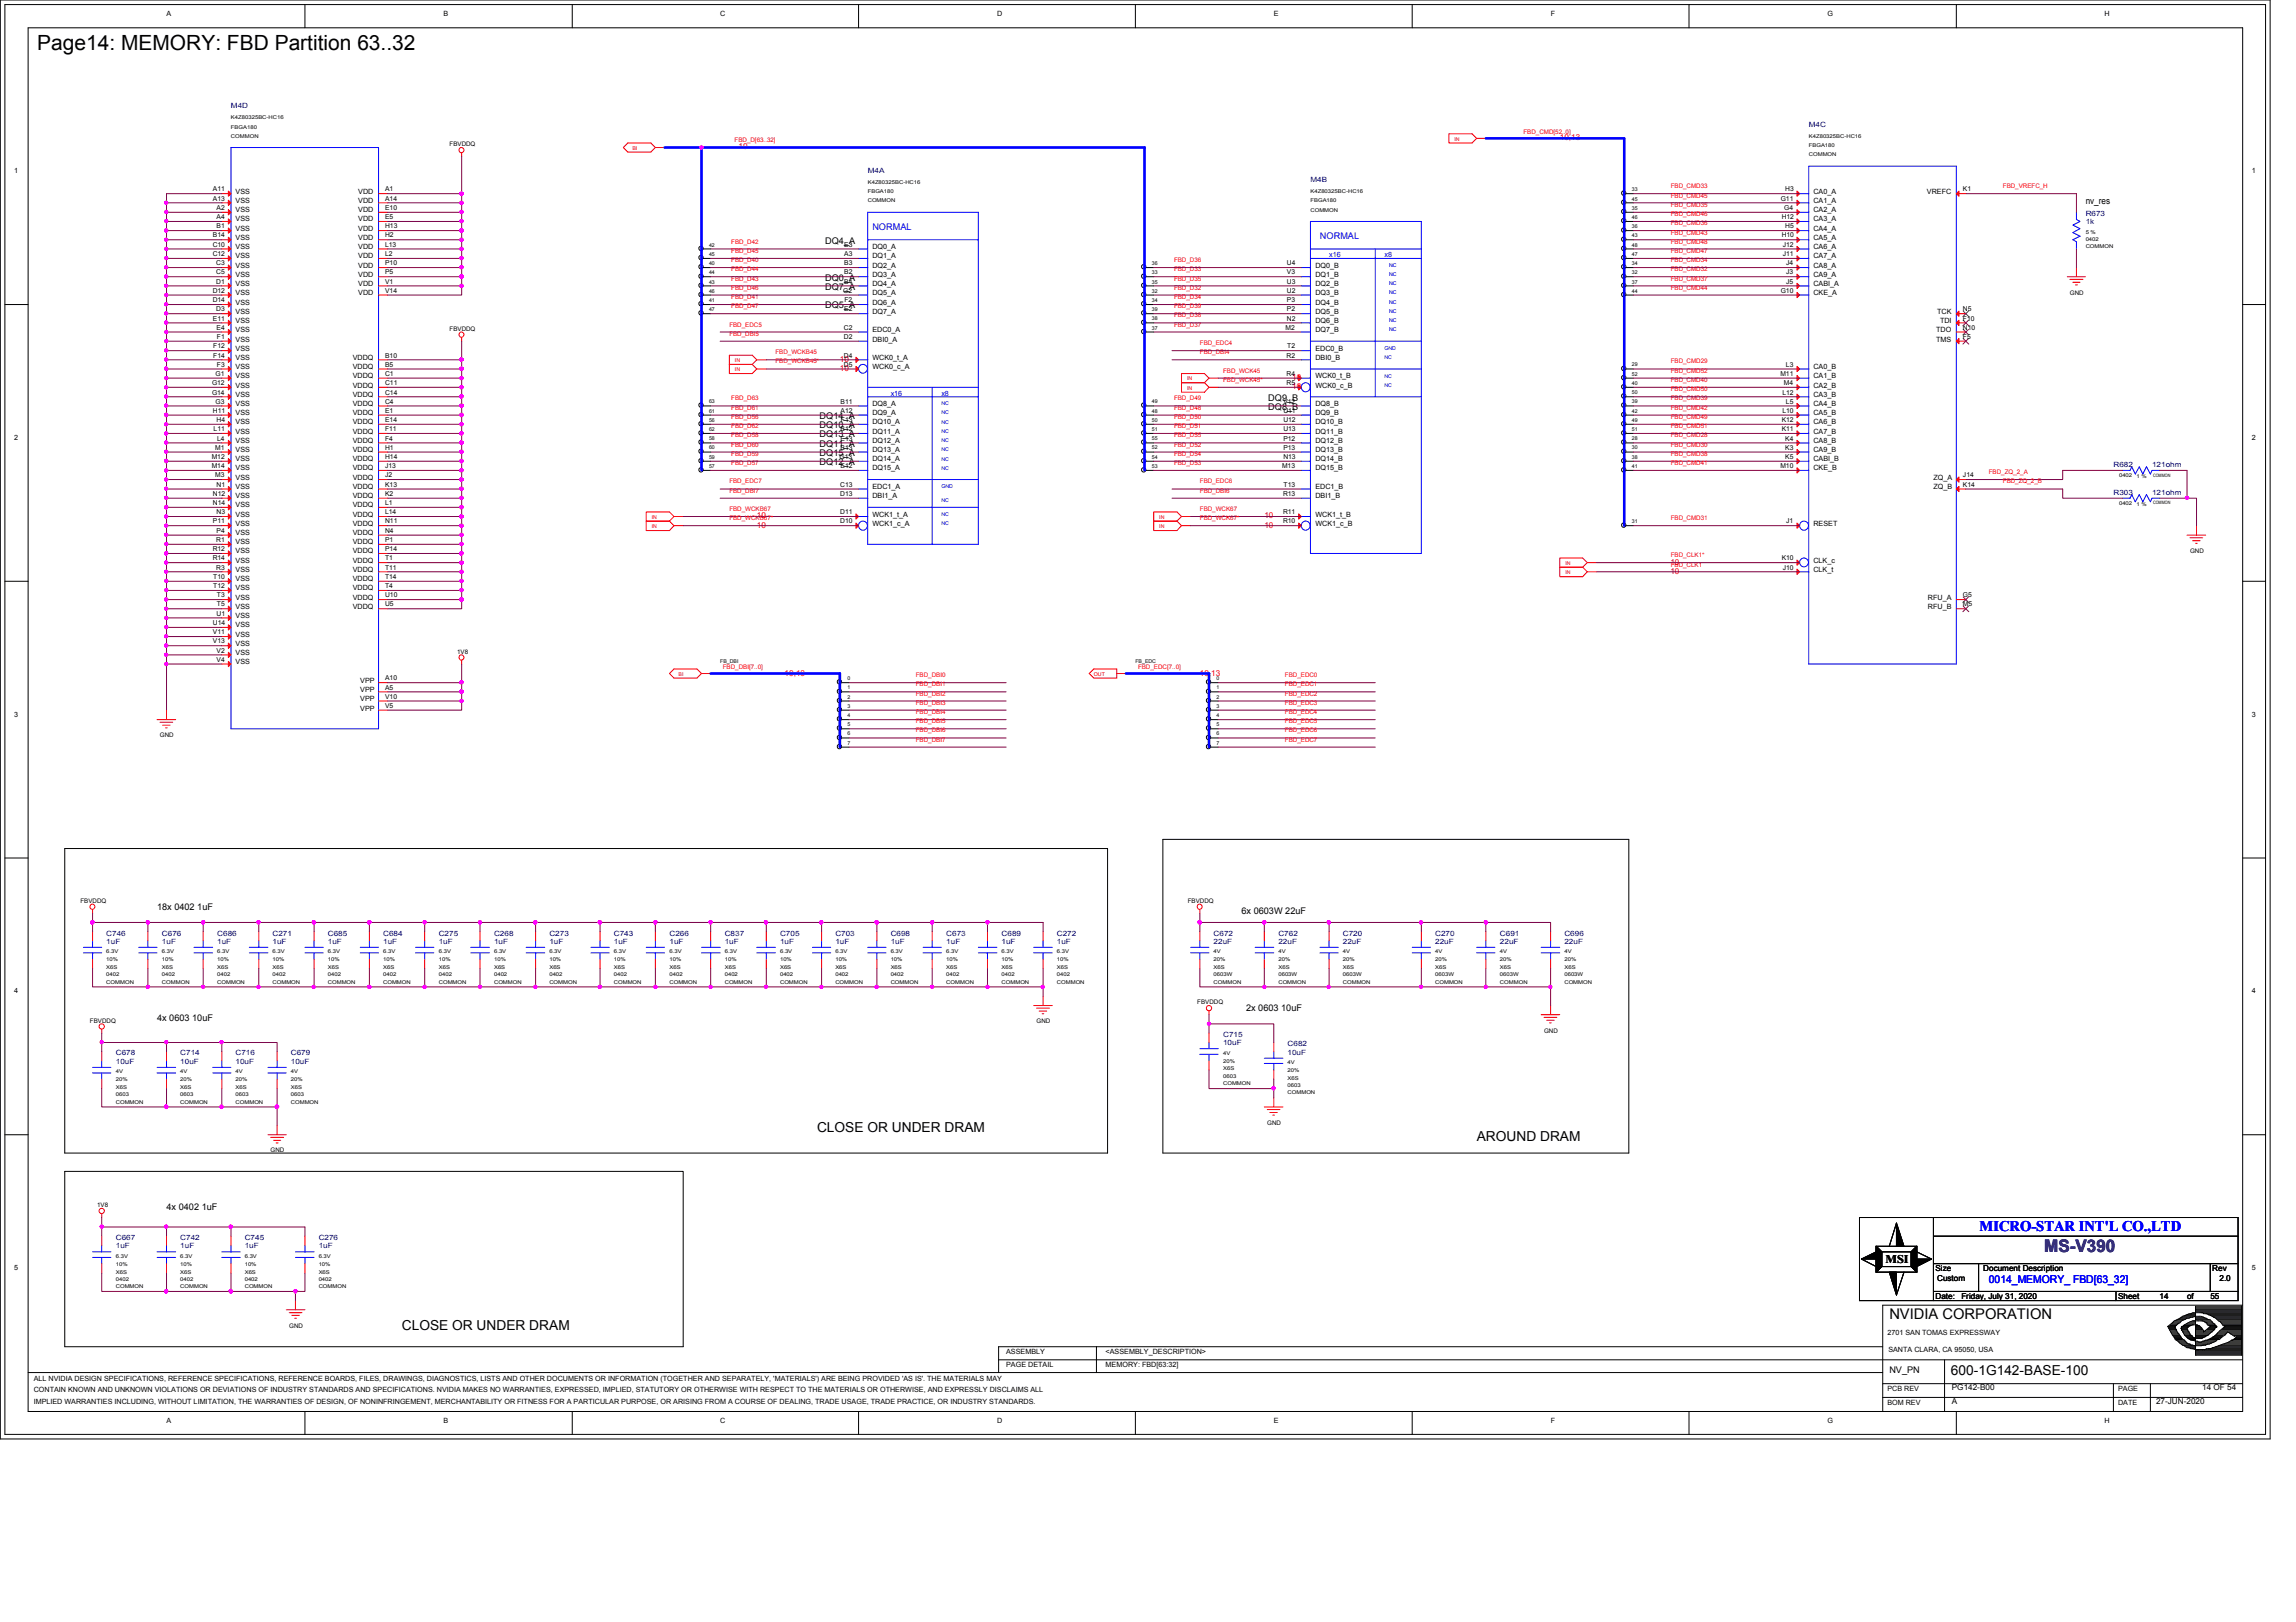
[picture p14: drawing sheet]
<svg xmlns="http://www.w3.org/2000/svg" width="297mm" height="210mm" viewBox="0 0 297 210" stroke-linecap="round" stroke-linejoin="round" font-family="sans-serif">
<defs><g id="words">
<text font-size="2.7" x="4.8" y="6.5">Page14: MEMORY: FBD Partition 63..32</text>
<text font-size="2.2" fill="#400080" x="264.5" y="162.1">MS-V390</text>
<text font-size="1.9" fill="#00f" x="256.1" y="159.3">MICRO-STAR INT'L CO.,LTD</text>
<text font-size="1.9" x="244.4" y="170.7">NVIDIA CORPORATION</text>
<g font-size="1.8">
<text x="105.7" y="146.4">CLOSE OR UNDER DRAM</text>
<text x="191" y="147.6">AROUND DRAM</text>
<text x="52" y="172.1">CLOSE OR UNDER DRAM</text>
<text x="252.4" y="177.9">600-1G142-BASE-100</text>
</g>
<text font-size="1.5" x="243.9" y="163.4">MSI</text>
<text font-size="1.4" fill="#00f" x="257.3" y="166.1">0014_MEMORY_ FBD[63_32]</text>
<g font-size="1.2" fill="#00f">
<text x="112.9" y="29.8">NORMAL</text>
<text x="170.8" y="30.9">NORMAL</text>
</g>
<g font-size="1.2">
<text x="269.8" y="26.4">nv_res</text>
<text x="106.8" y="31.5">DQ4_A</text>
<text x="106.8" y="39.9">DQ5_A</text>
<text x="106.8" y="37.5">DQ7_A</text>
<text x="106.8" y="36.3">DQ0_A</text>
<text x="164.1" y="53">DQ8_B</text>
<text x="164.1" y="51.9">DQ9_B</text>
<text x="106" y="59">DQ15_A</text>
<text x="106" y="57.8">DQ11_A</text>
<text x="106" y="56.6">DQ13_A</text>
<text x="106" y="55.4">DQ10_A</text>
<text x="106" y="54.2">DQ14_A</text>
<text x="106" y="60.2">DQ12_A</text>
<text x="20.3" y="117.7">18x 0402 1uF</text>
<text x="160.6" y="118.3">6x 0603W 22uF</text>
<text x="161.2" y="130.9">2x 0603 10uF</text>
<text x="20.3" y="132.1">4x 0603 10uF</text>
<text x="21.5" y="156.5">4x 0402 1uF</text>
<text x="244.4" y="177.7">NV_PN</text>
</g>
<g font-size="1.1" fill="#f00">
<text x="95.5" y="19.3">10</text>
<text x="201.8" y="18.2">10,13</text>
<text x="108.7" y="46.8">10</text>
<text x="108.7" y="48">10</text>
<text x="167.2" y="50.4">10</text>
<text x="167.2" y="49.2">10</text>
<text x="97.9" y="68.3">10</text>
<text x="97.9" y="67.1">10</text>
<text x="163.6" y="68.3">10</text>
<text x="163.6" y="67.1">10</text>
<text x="216.1" y="74.3">10</text>
<text x="216.1" y="73.1">10</text>
<text x="101.5" y="87.4">10,13</text>
<text x="155.2" y="87.4">10,13</text>
</g>
<g font-size="1.1">
<text x="250.4" y="164.5">Size</text>
<text x="250.6" y="165.7">Custom</text>
<text x="256.6" y="164.5">Document Description</text>
<text x="286.2" y="164.5">Rev</text>
<text x="287.1" y="165.7">2.0</text>
<text x="250.4" y="168.1">Date:</text>
<text x="253.7" y="168.1">Friday, July 31, 2020</text>
<text x="274" y="168.1">Sheet</text>
<text x="279.4" y="168.1">14</text>
<text x="283" y="168.1">of</text>
<text x="286" y="168.1">55</text>
<text x="252.5" y="179.9">PG142-B00</text>
<text x="284.9" y="179.9">14 OF 54</text>
<text x="252.5" y="181.7">A</text>
<text x="278.9" y="181.7">27-JUN-2020</text>
</g>
<g font-size=".9">
<text x="21.5" y="2">A</text>
<text x="57.4" y="2">B</text>
<text x="93.2" y="2">C</text>
<text x="129" y="2">D</text>
<text x="164.8" y="2">E</text>
<text x="200.6" y="2">F</text>
<text x="236.4" y="2">G</text>
<text x="272.2" y="2">H</text>
<text x="1.8" y="22.4">1</text>
<text x="291.3" y="22.4">1</text>
<text x="27.6" y="26">A13</text>
<text x="27.6" y="24.8">A11</text>
<text x="28" y="29.5">B1</text>
<text x="28" y="28.4">A4</text>
<text x="28" y="27.2">A2</text>
<text x="30.5" y="29.8">VSS</text>
<text x="30.5" y="28.7">VSS</text>
<text x="30.5" y="27.5">VSS</text>
<text x="30.5" y="26.3">VSS</text>
<text x="30.5" y="25.1">VSS</text>
<text x="46.4" y="29.8">VDD</text>
<text x="46.4" y="28.7">VDD</text>
<text x="46.4" y="27.5">VDD</text>
<text x="46.4" y="26.3">VDD</text>
<text x="46.4" y="25.1">VDD</text>
<text x="49.8" y="29.5">H13</text>
<text x="49.8" y="28.4">E5</text>
<text x="49.8" y="27.2">E10</text>
<text x="49.8" y="26">A14</text>
<text x="49.8" y="24.8">A1</text>
<text x="230.4" y="26">G11</text>
<text x="230.5" y="28.4">H12</text>
<text x="230.8" y="27.2">G4</text>
<text x="231" y="29.5">H5</text>
<text x="231" y="24.8">H3</text>
<text x="234.6" y="29.8">CA4_A</text>
<text x="234.6" y="28.7">CA3_A</text>
<text x="234.6" y="27.5">CA2_A</text>
<text x="234.6" y="26.3">CA1_A</text>
<text x="234.6" y="25.1">CA0_A</text>
<text x="249.3" y="25.1">VREFC</text>
<text x="254" y="24.8">K1</text>
<text x="27.5" y="33.1">C12</text>
<text x="27.5" y="31.9">C10</text>
<text x="27.6" y="30.7">B14</text>
<text x="28" y="35.5">C5</text>
<text x="28" y="34.3">C3</text>
<text x="30.5" y="35.8">VSS</text>
<text x="30.5" y="34.6">VSS</text>
<text x="30.5" y="33.4">VSS</text>
<text x="30.5" y="32.3">VSS</text>
<text x="30.5" y="31">VSS</text>
<text x="46.4" y="35.8">VDD</text>
<text x="46.4" y="34.6">VDD</text>
<text x="46.4" y="33.4">VDD</text>
<text x="46.4" y="32.3">VDD</text>
<text x="46.4" y="31">VDD</text>
<text x="49.8" y="35.5">P5</text>
<text x="49.8" y="34.3">P10</text>
<text x="49.8" y="33.1">L2</text>
<text x="49.8" y="31.9">L13</text>
<text x="49.8" y="30.7">H2</text>
<text x="109.2" y="35.5">B2</text>
<text x="109.2" y="34.3">B3</text>
<text x="109.2" y="33.1">A3</text>
<text x="109.2" y="31.9">E3</text>
<text x="112.9" y="35.8">DQ3_A</text>
<text x="112.9" y="34.6">DQ2_A</text>
<text x="112.9" y="33.4">DQ1_A</text>
<text x="112.9" y="32.3">DQ0_A</text>
<text x="166.5" y="35.5">V3</text>
<text x="166.5" y="34.3">U4</text>
<text x="170.2" y="35.8">DQ1_B</text>
<text x="170.2" y="34.6">DQ0_B</text>
<text x="230.5" y="30.7">H10</text>
<text x="230.6" y="33.1">J11</text>
<text x="230.6" y="31.9">J12</text>
<text x="231.1" y="35.5">J3</text>
<text x="231.1" y="34.3">J4</text>
<text x="234.6" y="35.8">CA9_A</text>
<text x="234.6" y="34.6">CA8_A</text>
<text x="234.6" y="33.4">CA7_A</text>
<text x="234.6" y="32.3">CA6_A</text>
<text x="234.6" y="31">CA5_A</text>
<text x="27.5" y="39.1">D14</text>
<text x="27.5" y="37.9">D12</text>
<text x="27.6" y="41.5">E11</text>
<text x="28" y="40.3">D3</text>
<text x="28" y="36.7">D1</text>
<text x="30.5" y="41.8">VSS</text>
<text x="30.5" y="40.6">VSS</text>
<text x="30.5" y="39.4">VSS</text>
<text x="30.5" y="38.2">VSS</text>
<text x="30.5" y="37">VSS</text>
<text x="46.4" y="38.2">VDD</text>
<text x="46.4" y="37">VDD</text>
<text x="49.8" y="37.9">V14</text>
<text x="49.8" y="36.7">V1</text>
<text x="109.1" y="37.9">G2</text>
<text x="109.2" y="40.3">E2</text>
<text x="109.2" y="36.7">B4</text>
<text x="109.3" y="39.1">F2</text>
<text x="112.9" y="40.6">DQ7_A</text>
<text x="112.9" y="39.4">DQ6_A</text>
<text x="112.9" y="38.2">DQ5_A</text>
<text x="112.9" y="37">DQ4_A</text>
<text x="166.5" y="41.5">N2</text>
<text x="166.5" y="40.3">P2</text>
<text x="166.5" y="39.1">P3</text>
<text x="166.5" y="37.9">U2</text>
<text x="166.5" y="36.7">U3</text>
<text x="170.2" y="41.8">DQ6_B</text>
<text x="170.2" y="40.6">DQ5_B</text>
<text x="170.2" y="39.4">DQ4_B</text>
<text x="170.2" y="38.2">DQ3_B</text>
<text x="170.2" y="37">DQ2_B</text>
<text x="230.4" y="37.9">G10</text>
<text x="231.1" y="36.7">J5</text>
<text x="234.6" y="38.2">CKE_A</text>
<text x="234.6" y="37">CABI_A</text>
<text x="250.6" y="40.6">TCK</text>
<text x="251" y="41.8">TDI</text>
<text x="254" y="41.5">F10</text>
<text x="254" y="40.3">N5</text>
<text x="27.6" y="46.3">F14</text>
<text x="27.6" y="45.1">F12</text>
<text x="28" y="42.7">E4</text>
<text x="28.1" y="47.5">F3</text>
<text x="28.1" y="43.9">F1</text>
<text x="30.5" y="47.8">VSS</text>
<text x="30.5" y="46.6">VSS</text>
<text x="30.5" y="45.4">VSS</text>
<text x="30.5" y="44.2">VSS</text>
<text x="30.5" y="43">VSS</text>
<text x="45.6" y="47.8">VDDQ</text>
<text x="45.6" y="46.6">VDDQ</text>
<text x="49.8" y="47.5">B5</text>
<text x="49.8" y="46.3">B10</text>
<text x="109.2" y="47.5">D5</text>
<text x="109.2" y="46.3">D4</text>
<text x="109.2" y="43.9">D2</text>
<text x="109.2" y="42.7">C2</text>
<text x="112.9" y="47.8">WCK0_c_A</text>
<text x="112.9" y="46.6">WCK0_t_A</text>
<text x="112.9" y="44.2">DBI0_A</text>
<text x="112.9" y="43">EDC0_A</text>
<text x="166.3" y="42.7">M2</text>
<text x="166.5" y="46.3">R2</text>
<text x="166.5" y="45.1">T2</text>
<text x="170.2" y="46.6">DBI0_B</text>
<text x="170.2" y="45.4">EDC0_B</text>
<text x="170.2" y="43">DQ7_B</text>
<text x="231.1" y="47.5">L3</text>
<text x="234.6" y="47.8">CA0_B</text>
<text x="250.5" y="44.2">TMS</text>
<text x="250.5" y="43">TDO</text>
<text x="254" y="43.9">F5</text>
<text x="254" y="42.7">N10</text>
<text x="27.4" y="51.1">G14</text>
<text x="27.4" y="49.8">G12</text>
<text x="27.6" y="53.4">H11</text>
<text x="27.9" y="52.2">G3</text>
<text x="27.9" y="48.6">G1</text>
<text x="30.5" y="53.7">VSS</text>
<text x="30.5" y="52.5">VSS</text>
<text x="30.5" y="51.4">VSS</text>
<text x="30.5" y="50.2">VSS</text>
<text x="30.5" y="48.9">VSS</text>
<text x="45.6" y="53.7">VDDQ</text>
<text x="45.6" y="52.5">VDDQ</text>
<text x="45.6" y="51.4">VDDQ</text>
<text x="45.6" y="50.2">VDDQ</text>
<text x="45.6" y="48.9">VDDQ</text>
<text x="49.8" y="53.4">E1</text>
<text x="49.8" y="52.2">C4</text>
<text x="49.8" y="51.1">C14</text>
<text x="49.8" y="49.8">C11</text>
<text x="49.8" y="48.6">C1</text>
<text x="108.8" y="53.4">A12</text>
<text x="108.8" y="52.2">B11</text>
<text x="112.9" y="53.7">DQ9_A</text>
<text x="112.9" y="52.5">DQ8_A</text>
<text x="166" y="53.4">U11</text>
<text x="166" y="52.2">V12</text>
<text x="166.5" y="49.8">R5</text>
<text x="166.5" y="48.6">R4</text>
<text x="170.2" y="53.7">DQ9_B</text>
<text x="170.2" y="52.5">DQ8_B</text>
<text x="170.2" y="50.2">WCK0_c_B</text>
<text x="170.2" y="48.9">WCK0_t_B</text>
<text x="230.3" y="48.6">M11</text>
<text x="230.6" y="53.4">L10</text>
<text x="230.6" y="51.1">L12</text>
<text x="230.8" y="49.8">M4</text>
<text x="231.1" y="52.2">L5</text>
<text x="234.6" y="53.7">CA5_B</text>
<text x="234.6" y="52.5">CA4_B</text>
<text x="234.6" y="51.4">CA3_B</text>
<text x="234.6" y="50.2">CA2_B</text>
<text x="234.6" y="48.9">CA1_B</text>
<text x="1.8" y="56.9">2</text>
<text x="27.4" y="59.4">M12</text>
<text x="27.6" y="55.8">L11</text>
<text x="27.9" y="58.2">M1</text>
<text x="28" y="54.6">H4</text>
<text x="28.1" y="57">L4</text>
<text x="30.5" y="59.7">VSS</text>
<text x="30.5" y="58.5">VSS</text>
<text x="30.5" y="57.3">VSS</text>
<text x="30.5" y="56.1">VSS</text>
<text x="30.5" y="54.9">VSS</text>
<text x="45.6" y="59.7">VDDQ</text>
<text x="45.6" y="58.5">VDDQ</text>
<text x="45.6" y="57.3">VDDQ</text>
<text x="45.6" y="56.1">VDDQ</text>
<text x="45.6" y="54.9">VDDQ</text>
<text x="49.8" y="59.4">H14</text>
<text x="49.8" y="58.2">H1</text>
<text x="49.8" y="57">F4</text>
<text x="49.8" y="55.8">F11</text>
<text x="49.8" y="54.6">E14</text>
<text x="108.6" y="59.4">G13</text>
<text x="108.8" y="58.2">B13</text>
<text x="108.8" y="57">E13</text>
<text x="108.8" y="55.8">B12</text>
<text x="108.8" y="54.6">F13</text>
<text x="112.9" y="59.7">DQ14_A</text>
<text x="112.9" y="58.5">DQ13_A</text>
<text x="112.9" y="57.3">DQ12_A</text>
<text x="112.9" y="56.1">DQ11_A</text>
<text x="112.9" y="54.9">DQ10_A</text>
<text x="166" y="59.4">N13</text>
<text x="166" y="58.2">P13</text>
<text x="166" y="57">P12</text>
<text x="166" y="55.8">U13</text>
<text x="166" y="54.6">U12</text>
<text x="170.2" y="59.7">DQ14_B</text>
<text x="170.2" y="58.5">DQ13_B</text>
<text x="170.2" y="57.3">DQ12_B</text>
<text x="170.2" y="56.1">DQ11_B</text>
<text x="170.2" y="54.9">DQ10_B</text>
<text x="230.5" y="55.8">K11</text>
<text x="230.5" y="54.6">K12</text>
<text x="231" y="59.4">K5</text>
<text x="231" y="58.2">K3</text>
<text x="231" y="57">K4</text>
<text x="234.6" y="59.7">CABI_B</text>
<text x="234.6" y="58.5">CA9_B</text>
<text x="234.6" y="57.3">CA8_B</text>
<text x="234.6" y="56.1">CA7_B</text>
<text x="234.6" y="54.9">CA6_B</text>
<text x="291.3" y="56.9">2</text>
<text x="27.4" y="60.6">M14</text>
<text x="27.6" y="65.4">N14</text>
<text x="27.6" y="64.2">N12</text>
<text x="27.9" y="61.8">M3</text>
<text x="28" y="63">N1</text>
<text x="30.5" y="65.7">VSS</text>
<text x="30.5" y="64.5">VSS</text>
<text x="30.5" y="63.3">VSS</text>
<text x="30.5" y="62.1">VSS</text>
<text x="30.5" y="60.9">VSS</text>
<text x="45.6" y="65.7">VDDQ</text>
<text x="45.6" y="64.5">VDDQ</text>
<text x="45.6" y="63.3">VDDQ</text>
<text x="45.6" y="62.1">VDDQ</text>
<text x="45.6" y="60.9">VDDQ</text>
<text x="49.8" y="65.4">L1</text>
<text x="49.8" y="64.2">K2</text>
<text x="49.8" y="63">K13</text>
<text x="49.8" y="61.8">J2</text>
<text x="49.8" y="60.6">J13</text>
<text x="108.7" y="64.2">D13</text>
<text x="108.7" y="63">C13</text>
<text x="108.8" y="60.6">E12</text>
<text x="112.9" y="64.5">DBI1_A</text>
<text x="112.9" y="63.3">EDC1_A</text>
<text x="112.9" y="60.9">DQ15_A</text>
<text x="165.9" y="60.6">M13</text>
<text x="166" y="64.2">R13</text>
<text x="166.1" y="63">T13</text>
<text x="170.2" y="64.5">DBI1_B</text>
<text x="170.2" y="63.3">EDC1_B</text>
<text x="170.2" y="60.9">DQ15_B</text>
<text x="230.3" y="60.6">M10</text>
<text x="234.6" y="60.9">CKE_B</text>
<text x="250.1" y="63.3">ZQ_B</text>
<text x="250.1" y="62.1">ZQ_A</text>
<text x="254" y="63">K14</text>
<text x="254" y="61.8">J14</text>
<text x="27.5" y="71.3">R12</text>
<text x="27.6" y="67.7">P11</text>
<text x="28" y="70.1">R1</text>
<text x="28" y="69">P4</text>
<text x="28" y="66.5">N3</text>
<text x="30.5" y="71.6">VSS</text>
<text x="30.5" y="70.4">VSS</text>
<text x="30.5" y="69.3">VSS</text>
<text x="30.5" y="68.1">VSS</text>
<text x="30.5" y="66.8">VSS</text>
<text x="45.6" y="71.6">VDDQ</text>
<text x="45.6" y="70.4">VDDQ</text>
<text x="45.6" y="69.3">VDDQ</text>
<text x="45.6" y="68.1">VDDQ</text>
<text x="45.6" y="66.8">VDDQ</text>
<text x="49.8" y="71.3">P14</text>
<text x="49.8" y="70.1">P1</text>
<text x="49.8" y="69">N4</text>
<text x="49.8" y="67.7">N11</text>
<text x="49.8" y="66.5">L14</text>
<text x="108.7" y="67.7">D10</text>
<text x="108.7" y="66.5">D11</text>
<text x="112.9" y="68.1">WCK1_c_A</text>
<text x="112.9" y="66.8">WCK1_t_A</text>
<text x="166" y="67.7">R10</text>
<text x="166" y="66.5">R11</text>
<text x="170.2" y="68.1">WCK1_c_B</text>
<text x="170.2" y="66.8">WCK1_t_B</text>
<text x="231.1" y="67.7">J1</text>
<text x="234.6" y="68.1">RESET</text>
<text x="27.5" y="72.5">R14</text>
<text x="27.6" y="76.1">T12</text>
<text x="27.6" y="74.9">T10</text>
<text x="28" y="73.7">R3</text>
<text x="28.1" y="77.3">T3</text>
<text x="30.5" y="77.6">VSS</text>
<text x="30.5" y="76.4">VSS</text>
<text x="30.5" y="75.2">VSS</text>
<text x="30.5" y="74">VSS</text>
<text x="30.5" y="72.8">VSS</text>
<text x="45.6" y="77.6">VDDQ</text>
<text x="45.6" y="76.4">VDDQ</text>
<text x="45.6" y="75.2">VDDQ</text>
<text x="45.6" y="74">VDDQ</text>
<text x="45.6" y="72.8">VDDQ</text>
<text x="49.8" y="77.3">U10</text>
<text x="49.8" y="76.1">T4</text>
<text x="49.8" y="74.9">T14</text>
<text x="49.8" y="73.7">T11</text>
<text x="49.8" y="72.5">T1</text>
<text x="230.5" y="72.5">K10</text>
<text x="230.6" y="73.7">J10</text>
<text x="234.6" y="74">CLK_t</text>
<text x="234.6" y="72.8">CLK_c</text>
<text x="249.4" y="77.6">RFU_A</text>
<text x="254" y="77.3">G5</text>
<text x="27.6" y="83.3">V13</text>
<text x="27.6" y="82.1">V11</text>
<text x="27.6" y="80.9">U14</text>
<text x="28" y="79.7">U1</text>
<text x="28.1" y="78.5">T5</text>
<text x="30.5" y="83.6">VSS</text>
<text x="30.5" y="82.4">VSS</text>
<text x="30.5" y="81.2">VSS</text>
<text x="30.5" y="80">VSS</text>
<text x="30.5" y="78.8">VSS</text>
<text x="45.6" y="78.8">VDDQ</text>
<text x="49.8" y="78.5">U5</text>
<text x="249.4" y="78.8">RFU_B</text>
<text x="254" y="78.5">M5</text>
<text x="28" y="85.6">V4</text>
<text x="28" y="84.5">V2</text>
<text x="30.5" y="86">VSS</text>
<text x="30.5" y="84.8">VSS</text>
<text x="46.6" y="89.5">VPP</text>
<text x="46.6" y="88.3">VPP</text>
<text x="49.8" y="89.2">A5</text>
<text x="49.8" y="88.1">A10</text>
<text x="1.8" y="92.8">3</text>
<text x="46.6" y="91.9">VPP</text>
<text x="46.6" y="90.7">VPP</text>
<text x="49.8" y="91.6">V5</text>
<text x="49.8" y="90.4">V10</text>
<text x="291.3" y="92.8">3</text>
<text x="1.8" y="128.6">4</text>
<text x="291.3" y="128.6">4</text>
<text x="1.8" y="164.4">5</text>
<text x="291.3" y="164.4">5</text>
<text x="244.2" y="172.8">2701 SAN TOMAS EXPRESSWAY</text>
<text x="4.4" y="178.7">ALL NVIDIA DESIGN SPECIFICATIONS, REFERENCE SPECIFICATIONS, REFERENCE BOARDS, FILES, DRAWINGS, DIAGNOSTICS, LISTS AND OTHER DOCUMENTS OR INFORMATION (TOGETHER AND SEPARATELY, 'MATERIALS') ARE BEING PROVIDED 'AS IS'. THE MATERIALS MAY</text>
<text x="130.2" y="177">PAGE DETAIL</text>
<text x="130.2" y="175.3">ASSEMBLY</text>
<text x="143" y="175.3">&lt;ASSEMBLY_DESCRIPTION&gt;</text>
<text x="143" y="177">MEMORY: FBD[63:32]</text>
<text x="244.3" y="174.9">SANTA CLARA, CA 95050, USA</text>
<text x="4.4" y="180.2">CONTAIN KNOWN AND UNKNOWN VIOLATIONS OR DEVIATIONS OF INDUSTRY STANDARDS AND SPECIFICATIONS. NVIDIA MAKES NO WARRANTIES, EXPRESSED, IMPLIED, STATUTORY OR OTHERWISE WITH RESPECT TO THE MATERIALS OR OTHERWISE, AND EXPRESSLY DISCLAIMS ALL</text>
<text x="4.4" y="181.7">IMPLIED WARRANTIES INCLUDING, WITHOUT LIMITATION, THE WARRANTIES OF DESIGN, OF NONINFRINGEMENT, MERCHANTABILITY OR FITNESS FOR A PARTICULAR PURPOSE, OR ARISING FROM A COURSE OF DEALING, TRADE USAGE, TRADE PRACTICE, OR INDUSTRY STANDARDS.</text>
<text x="21.5" y="184.1">A</text>
<text x="57.4" y="184.1">B</text>
<text x="93.2" y="184.1">C</text>
<text x="129" y="184.1">D</text>
<text x="164.8" y="184.1">E</text>
<text x="200.6" y="184.1">F</text>
<text x="236.4" y="184.1">G</text>
<text x="244.2" y="181.8">BOM REV</text>
<text x="244.2" y="180">PCB REV</text>
<text x="272.2" y="184.1">H</text>
<text x="274" y="180">PAGE</text>
<text x="274" y="181.8">DATE</text>
</g>
<g font-size=".9" fill="#000080">
<text x="29.9" y="14">M4D</text>
<text x="234" y="16.4">M4C</text>
<text x="112.3" y="22.4">M4A</text>
<text x="169.5" y="23.5">M4B</text>
<text x="269.8" y="27.9">R673</text>
<text x="269.8" y="29">1k</text>
<text x="273.4" y="64">R303</text>
<text x="273.4" y="60.4">R682</text>
<text x="278.4" y="60.4">121ohm</text>
<text x="278.4" y="64">121ohm</text>
<text x="13.8" y="122.1">1uF</text>
<text x="13.8" y="121.1">C746</text>
<text x="21" y="122.1">1uF</text>
<text x="21" y="121.1">C676</text>
<text x="28.1" y="122.1">1uF</text>
<text x="28.1" y="121.1">C686</text>
<text x="35.3" y="122.1">1uF</text>
<text x="35.3" y="121.1">C271</text>
<text x="42.4" y="122.1">1uF</text>
<text x="42.4" y="121.1">C685</text>
<text x="49.6" y="122.1">1uF</text>
<text x="49.6" y="121.1">C684</text>
<text x="56.8" y="122.1">1uF</text>
<text x="56.8" y="121.1">C275</text>
<text x="63.9" y="121.1">C268</text>
<text x="63.9" y="122.1">1uF</text>
<text x="71.1" y="121.1">C273</text>
<text x="71.1" y="122.1">1uF</text>
<text x="79.4" y="121.1">C743</text>
<text x="79.4" y="122.1">1uF</text>
<text x="86.6" y="122.1">1uF</text>
<text x="86.6" y="121.1">C266</text>
<text x="93.8" y="121.1">C837</text>
<text x="93.8" y="122.1">1uF</text>
<text x="100.9" y="121.1">C705</text>
<text x="100.9" y="122.1">1uF</text>
<text x="108.1" y="122.1">1uF</text>
<text x="108.1" y="121.1">C703</text>
<text x="115.2" y="121.1">C698</text>
<text x="115.2" y="122.1">1uF</text>
<text x="122.4" y="121.1">C673</text>
<text x="122.4" y="122.1">1uF</text>
<text x="129.6" y="121.1">C689</text>
<text x="129.6" y="122.1">1uF</text>
<text x="136.7" y="121.1">C272</text>
<text x="136.7" y="122.1">1uF</text>
<text x="157" y="122.1">22uF</text>
<text x="157" y="121.1">C672</text>
<text x="165.4" y="121.1">C762</text>
<text x="165.4" y="122.1">22uF</text>
<text x="173.7" y="121.1">C720</text>
<text x="173.7" y="122.1">22uF</text>
<text x="185.7" y="122.1">22uF</text>
<text x="185.7" y="121.1">C270</text>
<text x="194.1" y="122.1">22uF</text>
<text x="194.1" y="121.1">C691</text>
<text x="202.4" y="122.1">22uF</text>
<text x="202.4" y="121.1">C696</text>
<text x="15" y="137.7">10uF</text>
<text x="15" y="136.6">C678</text>
<text x="23.3" y="137.7">10uF</text>
<text x="23.3" y="136.6">C714</text>
<text x="30.5" y="137.7">10uF</text>
<text x="30.5" y="136.6">C716</text>
<text x="37.6" y="136.6">C679</text>
<text x="37.6" y="137.7">10uF</text>
<text x="158.2" y="134.2">C715</text>
<text x="158.2" y="135.3">10uF</text>
<text x="166.6" y="136.5">10uF</text>
<text x="166.6" y="135.4">C682</text>
<text x="15" y="161.5">1uF</text>
<text x="15" y="160.4">C667</text>
<text x="23.3" y="160.4">C742</text>
<text x="23.3" y="161.5">1uF</text>
<text x="31.7" y="161.5">1uF</text>
<text x="31.7" y="160.4">C745</text>
<text x="41.2" y="160.4">C276</text>
<text x="41.2" y="161.5">1uF</text>
</g>
<g font-size=".9" fill="#00f">
<text x="172" y="33.3">x16</text>
<text x="179.1" y="33.3">x8</text>
<text x="115.2" y="51.2">x16</text>
<text x="121.8" y="51.2">x8</text>
</g>
<g font-size=".8" fill="#f00">
<text x="197.1" y="17.4">FBD_CMD[52..0]</text>
<text x="95" y="18.3">FBD_D[63..32]</text>
<text x="216.2" y="24.4">FBD_CMD33</text>
<text x="216.2" y="26.8">FBD_CMD35</text>
<text x="216.2" y="29.1">FBD_CMD36</text>
<text x="216.2" y="25.6">FBD_CMD45</text>
<text x="216.2" y="27.9">FBD_CMD46</text>
<text x="259.1" y="24.4">FBD_VREFC_H</text>
<text x="94.6" y="33.9">FBD_D40</text>
<text x="94.6" y="31.5">FBD_D42</text>
<text x="94.6" y="35.1">FBD_D44</text>
<text x="94.6" y="32.7">FBD_D45</text>
<text x="151.9" y="35.1">FBD_D33</text>
<text x="151.9" y="33.9">FBD_D36</text>
<text x="216.2" y="35.1">FBD_CMD32</text>
<text x="216.2" y="33.9">FBD_CMD34</text>
<text x="216.2" y="30.4">FBD_CMD43</text>
<text x="216.2" y="32.7">FBD_CMD47</text>
<text x="216.2" y="31.5">FBD_CMD48</text>
<text x="94.6" y="38.7">FBD_D41</text>
<text x="94.6" y="36.3">FBD_D43</text>
<text x="94.6" y="37.5">FBD_D46</text>
<text x="94.6" y="39.9">FBD_D47</text>
<text x="151.9" y="37.5">FBD_D32</text>
<text x="151.9" y="38.7">FBD_D34</text>
<text x="151.9" y="36.3">FBD_D35</text>
<text x="151.9" y="41.1">FBD_D38</text>
<text x="151.9" y="39.9">FBD_D39</text>
<text x="216.2" y="36.3">FBD_CMD37</text>
<text x="216.2" y="37.5">FBD_CMD44</text>
<text x="94.4" y="43.5">FBD_DBI5</text>
<text x="94.4" y="42.3">FBD_EDC5</text>
<text x="100.3" y="45.8">FBD_WCKB45</text>
<text x="100.3" y="47">FBD_WCKB45*</text>
<text x="151.9" y="42.3">FBD_D37</text>
<text x="155.2" y="45.8">FBD_DBI4</text>
<text x="155.2" y="44.7">FBD_EDC4</text>
<text x="216.2" y="47">FBD_CMD29</text>
<text x="94.6" y="53">FBD_D61</text>
<text x="94.6" y="51.8">FBD_D63</text>
<text x="151.9" y="53">FBD_D48</text>
<text x="151.9" y="51.8">FBD_D49</text>
<text x="158.2" y="48.3">FBD_WCK45</text>
<text x="158.2" y="49.4">FBD_WCK45*</text>
<text x="216.2" y="51.8">FBD_CMD39</text>
<text x="216.2" y="49.4">FBD_CMD40</text>
<text x="216.2" y="53">FBD_CMD42</text>
<text x="216.2" y="50.6">FBD_CMD50</text>
<text x="216.2" y="48.3">FBD_CMD52</text>
<text x="94.6" y="54.2">FBD_D56</text>
<text x="94.6" y="56.6">FBD_D58</text>
<text x="94.6" y="59">FBD_D59</text>
<text x="94.6" y="57.8">FBD_D60</text>
<text x="94.6" y="55.4">FBD_D62</text>
<text x="151.9" y="54.2">FBD_D50</text>
<text x="151.9" y="55.4">FBD_D51</text>
<text x="151.9" y="57.8">FBD_D52</text>
<text x="151.9" y="59">FBD_D54</text>
<text x="151.9" y="56.6">FBD_D55</text>
<text x="216.2" y="56.6">FBD_CMD28</text>
<text x="216.2" y="57.8">FBD_CMD30</text>
<text x="216.2" y="59">FBD_CMD38</text>
<text x="216.2" y="54.2">FBD_CMD49</text>
<text x="216.2" y="55.4">FBD_CMD51</text>
<text x="94.4" y="63.8">FBD_DBI7</text>
<text x="94.4" y="62.6">FBD_EDC7</text>
<text x="94.6" y="60.2">FBD_D57</text>
<text x="151.9" y="60.2">FBD_D53</text>
<text x="155.2" y="63.8">FBD_DBI6</text>
<text x="155.2" y="62.6">FBD_EDC6</text>
<text x="216.2" y="60.2">FBD_CMD41</text>
<text x="257.3" y="61.4">FBD_ZQ_2_A</text>
<text x="259.1" y="62.6">FBD_ZQ_2_B</text>
<text x="94.4" y="66.2">FBD_WCKB67</text>
<text x="94.4" y="67.4">FBD_WCKB67*</text>
<text x="155.2" y="66.2">FBD_WCK67</text>
<text x="155.2" y="67.4">FBD_WCK67*</text>
<text x="216.2" y="67.4">FBD_CMD31</text>
<text x="216.2" y="73.3">FBD_CLK1</text>
<text x="216.2" y="72.1">FBD_CLK1*</text>
<text x="93.5" y="86.6">FBD_DBI[7..0]</text>
<text x="118.5" y="87.6">FBD_DBI0</text>
<text x="118.5" y="88.8">FBD_DBI1</text>
<text x="147.2" y="86.6">FBD_EDC[7..0]</text>
<text x="166.2" y="87.6">FBD_EDC0</text>
<text x="166.2" y="88.8">FBD_EDC1</text>
<text x="118.5" y="90">FBD_DBI2</text>
<text x="118.5" y="91.2">FBD_DBI3</text>
<text x="118.5" y="92.4">FBD_DBI4</text>
<text x="118.5" y="93.6">FBD_DBI5</text>
<text x="118.5" y="94.8">FBD_DBI6</text>
<text x="166.2" y="90">FBD_EDC2</text>
<text x="166.2" y="91.2">FBD_EDC3</text>
<text x="166.2" y="92.4">FBD_EDC4</text>
<text x="166.2" y="93.6">FBD_EDC5</text>
<text x="166.2" y="94.8">FBD_EDC6</text>
<text x="118.5" y="96">FBD_DBI7</text>
<text x="166.2" y="96">FBD_EDC7</text>
</g>
<g font-size=".8">
<text x="58.2" y="18.9">FBVDDQ</text>
<text x="267.8" y="38.1">GND</text>
<text x="58.2" y="42.8">FBVDDQ</text>
<text x="283.3" y="71.5">GND</text>
<text x="59.1" y="84.6">1V8</text>
<text x="20.7" y="95.4">GND</text>
<text x="10.4" y="116.8">FBVDDQ</text>
<text x="153.7" y="116.8">FBVDDQ</text>
<text x="154.9" y="129.9">FBVDDQ</text>
<text x="11.6" y="132.3">FBVDDQ</text>
<text x="134.1" y="132.4">GND</text>
<text x="199.8" y="133.6">GND</text>
<text x="35" y="149.1">GND</text>
<text x="164" y="145.6">GND</text>
<text x="12.6" y="156.2">1V8</text>
<text x="37.4" y="171.8">GND</text>
</g>
<g font-size=".7">
<text x="29.9" y="16.6">FBGA180</text>
<text x="29.9" y="17.8">COMMON</text>
<text x="29.9" y="15.5">K4Z80325BC-HC16</text>
<text x="234" y="17.8">K4Z80325BC-HC16</text>
<text x="112.3" y="23.8">K4Z80325BC-HC16</text>
<text x="234" y="19">FBGA180</text>
<text x="234" y="20.2">COMMON</text>
<text x="112.3" y="25">FBGA180</text>
<text x="112.3" y="26.2">COMMON</text>
<text x="169.5" y="25">K4Z80325BC-HC16</text>
<text x="169.5" y="26.2">FBGA180</text>
<text x="169.5" y="27.4">COMMON</text>
<text x="211.1" y="29.5">36</text>
<text x="211.1" y="28.3">46</text>
<text x="211.1" y="27.1">35</text>
<text x="211.1" y="26">45</text>
<text x="211.1" y="24.8">33</text>
<text x="91.7" y="35.5">44</text>
<text x="91.7" y="34.3">40</text>
<text x="91.7" y="33.1">45</text>
<text x="91.7" y="31.9">42</text>
<text x="149" y="35.5">33</text>
<text x="149" y="34.3">36</text>
<text x="211.1" y="35.5">32</text>
<text x="211.1" y="34.3">34</text>
<text x="211.1" y="33.1">47</text>
<text x="211.1" y="31.9">48</text>
<text x="211.1" y="30.7">43</text>
<text x="269.8" y="31.2">0402</text>
<text x="269.8" y="32.1">COMMON</text>
<text x="269.8" y="30.2">5 %</text>
<text x="91.7" y="40.3">47</text>
<text x="91.7" y="39.1">41</text>
<text x="91.7" y="37.9">46</text>
<text x="91.7" y="36.7">43</text>
<text x="149" y="41.4">38</text>
<text x="149" y="40.3">39</text>
<text x="149" y="39.1">34</text>
<text x="149" y="37.9">32</text>
<text x="149" y="36.7">35</text>
<text x="211.1" y="37.9">44</text>
<text x="211.1" y="36.7">37</text>
<text x="149" y="42.7">37</text>
<text x="211.1" y="47.4">29</text>
<text x="91.7" y="53.4">61</text>
<text x="91.7" y="52.2">63</text>
<text x="149" y="53.4">48</text>
<text x="149" y="52.2">49</text>
<text x="211.1" y="53.4">42</text>
<text x="211.1" y="52.2">39</text>
<text x="211.1" y="51">50</text>
<text x="211.1" y="49.8">40</text>
<text x="211.1" y="48.6">52</text>
<text x="91.7" y="59.4">59</text>
<text x="91.7" y="58.2">60</text>
<text x="91.7" y="57">58</text>
<text x="91.7" y="55.8">62</text>
<text x="91.7" y="54.6">56</text>
<text x="149" y="59.4">54</text>
<text x="149" y="58.2">52</text>
<text x="149" y="57">55</text>
<text x="149" y="55.8">51</text>
<text x="149" y="54.6">50</text>
<text x="211.1" y="59.4">38</text>
<text x="211.1" y="58.2">30</text>
<text x="211.1" y="57">28</text>
<text x="211.1" y="55.8">51</text>
<text x="211.1" y="54.6">49</text>
<text x="91.7" y="60.6">57</text>
<text x="149" y="60.6">53</text>
<text x="211.1" y="60.6">41</text>
<text x="274.1" y="65.3">0402</text>
<text x="274.1" y="61.8">0402</text>
<text x="276.4" y="65.4">1 %</text>
<text x="276.4" y="61.9">1 %</text>
<text x="211.1" y="67.7">31</text>
<text x="93.2" y="85.9">FB_DBI</text>
<text x="109.6" y="89.2">1</text>
<text x="109.6" y="88">0</text>
<text x="146.9" y="85.9">FB_EDC</text>
<text x="157.4" y="89.2">1</text>
<text x="157.4" y="88">0</text>
<text x="109.6" y="95.2">6</text>
<text x="109.6" y="94">5</text>
<text x="109.6" y="92.8">4</text>
<text x="109.6" y="91.6">3</text>
<text x="109.6" y="90.4">2</text>
<text x="157.4" y="95.2">6</text>
<text x="157.4" y="94">5</text>
<text x="157.4" y="92.8">4</text>
<text x="157.4" y="91.6">3</text>
<text x="157.4" y="90.4">2</text>
<text x="109.6" y="96.4">7</text>
<text x="157.4" y="96.4">7</text>
<text x="13.8" y="125.4">X6S</text>
<text x="13.8" y="124.4">10%</text>
<text x="13.8" y="123.4">6.3V</text>
<text x="21" y="123.4">6.3V</text>
<text x="21" y="125.4">X6S</text>
<text x="21" y="124.4">10%</text>
<text x="28.1" y="125.4">X6S</text>
<text x="28.1" y="124.4">10%</text>
<text x="28.1" y="123.4">6.3V</text>
<text x="35.3" y="125.4">X6S</text>
<text x="35.3" y="124.4">10%</text>
<text x="35.3" y="123.4">6.3V</text>
<text x="42.4" y="125.4">X6S</text>
<text x="42.4" y="123.4">6.3V</text>
<text x="42.4" y="124.4">10%</text>
<text x="49.6" y="124.4">10%</text>
<text x="49.6" y="125.4">X6S</text>
<text x="49.6" y="123.4">6.3V</text>
<text x="56.8" y="125.4">X6S</text>
<text x="56.8" y="124.4">10%</text>
<text x="56.8" y="123.4">6.3V</text>
<text x="63.9" y="124.4">10%</text>
<text x="63.9" y="125.4">X6S</text>
<text x="63.9" y="123.4">6.3V</text>
<text x="71.1" y="124.4">10%</text>
<text x="71.1" y="125.4">X6S</text>
<text x="71.1" y="123.4">6.3V</text>
<text x="79.4" y="123.4">6.3V</text>
<text x="79.4" y="124.4">10%</text>
<text x="79.4" y="125.4">X6S</text>
<text x="86.6" y="123.4">6.3V</text>
<text x="86.6" y="124.4">10%</text>
<text x="86.6" y="125.4">X6S</text>
<text x="93.8" y="125.4">X6S</text>
<text x="93.8" y="124.4">10%</text>
<text x="93.8" y="123.4">6.3V</text>
<text x="100.9" y="125.4">X6S</text>
<text x="100.9" y="123.4">6.3V</text>
<text x="100.9" y="124.4">10%</text>
<text x="108.1" y="123.4">6.3V</text>
<text x="108.1" y="124.4">10%</text>
<text x="108.1" y="125.4">X6S</text>
<text x="115.2" y="124.4">10%</text>
<text x="115.2" y="125.4">X6S</text>
<text x="115.2" y="123.4">6.3V</text>
<text x="122.4" y="124.4">10%</text>
<text x="122.4" y="125.4">X6S</text>
<text x="122.4" y="123.4">6.3V</text>
<text x="129.6" y="124.4">10%</text>
<text x="129.6" y="125.4">X6S</text>
<text x="129.6" y="123.4">6.3V</text>
<text x="136.7" y="123.4">6.3V</text>
<text x="136.7" y="124.4">10%</text>
<text x="136.7" y="125.4">X6S</text>
<text x="157" y="124.4">20%</text>
<text x="157" y="123.4">4V</text>
<text x="157" y="125.4">X6S</text>
<text x="165.4" y="125.4">X6S</text>
<text x="165.4" y="123.4">4V</text>
<text x="165.4" y="124.4">20%</text>
<text x="173.7" y="124.4">20%</text>
<text x="173.7" y="125.4">X6S</text>
<text x="173.7" y="123.4">4V</text>
<text x="185.7" y="124.4">20%</text>
<text x="185.7" y="125.4">X6S</text>
<text x="185.7" y="123.4">4V</text>
<text x="194.1" y="124.4">20%</text>
<text x="194.1" y="123.4">4V</text>
<text x="194.1" y="125.4">X6S</text>
<text x="202.4" y="123.4">4V</text>
<text x="202.4" y="124.4">20%</text>
<text x="202.4" y="125.4">X6S</text>
<text x="13.8" y="126.3">0402</text>
<text x="13.8" y="127.3">COMMON</text>
<text x="21" y="126.3">0402</text>
<text x="21" y="127.3">COMMON</text>
<text x="28.1" y="126.3">0402</text>
<text x="28.1" y="127.3">COMMON</text>
<text x="35.3" y="127.3">COMMON</text>
<text x="35.3" y="126.3">0402</text>
<text x="42.4" y="126.3">0402</text>
<text x="42.4" y="127.3">COMMON</text>
<text x="49.6" y="127.3">COMMON</text>
<text x="49.6" y="126.3">0402</text>
<text x="56.8" y="126.3">0402</text>
<text x="56.8" y="127.3">COMMON</text>
<text x="63.9" y="127.3">COMMON</text>
<text x="63.9" y="126.3">0402</text>
<text x="71.1" y="127.3">COMMON</text>
<text x="71.1" y="126.3">0402</text>
<text x="79.4" y="127.3">COMMON</text>
<text x="79.4" y="126.3">0402</text>
<text x="86.6" y="127.3">COMMON</text>
<text x="86.6" y="126.3">0402</text>
<text x="93.8" y="126.3">0402</text>
<text x="93.8" y="127.3">COMMON</text>
<text x="100.9" y="127.3">COMMON</text>
<text x="100.9" y="126.3">0402</text>
<text x="108.1" y="127.3">COMMON</text>
<text x="108.1" y="126.3">0402</text>
<text x="115.2" y="126.3">0402</text>
<text x="115.2" y="127.3">COMMON</text>
<text x="122.4" y="127.3">COMMON</text>
<text x="122.4" y="126.3">0402</text>
<text x="129.6" y="127.3">COMMON</text>
<text x="129.6" y="126.3">0402</text>
<text x="136.7" y="126.3">0402</text>
<text x="136.7" y="127.3">COMMON</text>
<text x="157" y="127.3">COMMON</text>
<text x="157" y="126.3">0603W</text>
<text x="165.4" y="127.3">COMMON</text>
<text x="165.4" y="126.3">0603W</text>
<text x="173.7" y="127.3">COMMON</text>
<text x="173.7" y="126.3">0603W</text>
<text x="185.7" y="127.3">COMMON</text>
<text x="185.7" y="126.3">0603W</text>
<text x="194.1" y="127.3">COMMON</text>
<text x="194.1" y="126.3">0603W</text>
<text x="202.4" y="126.3">0603W</text>
<text x="202.4" y="127.3">COMMON</text>
<text x="158.2" y="136.5">4V</text>
<text x="158.2" y="137.6">20%</text>
<text x="166.6" y="137.7">4V</text>
<text x="15" y="140.9">X6S</text>
<text x="15" y="141.9">0603</text>
<text x="15" y="138.9">4V</text>
<text x="15" y="140">20%</text>
<text x="15" y="142.8">COMMON</text>
<text x="23.3" y="138.9">4V</text>
<text x="23.3" y="141.9">0603</text>
<text x="23.3" y="140">20%</text>
<text x="23.3" y="140.9">X6S</text>
<text x="23.3" y="142.8">COMMON</text>
<text x="30.5" y="142.8">COMMON</text>
<text x="30.5" y="140.9">X6S</text>
<text x="30.5" y="141.9">0603</text>
<text x="30.5" y="138.9">4V</text>
<text x="30.5" y="140">20%</text>
<text x="37.6" y="142.8">COMMON</text>
<text x="37.6" y="141.9">0603</text>
<text x="37.6" y="138.9">4V</text>
<text x="37.6" y="140">20%</text>
<text x="37.6" y="140.9">X6S</text>
<text x="158.2" y="140.4">COMMON</text>
<text x="158.2" y="139.5">0603</text>
<text x="158.2" y="138.5">X6S</text>
<text x="166.6" y="140.7">0603</text>
<text x="166.6" y="139.7">X6S</text>
<text x="166.6" y="138.8">20%</text>
<text x="166.6" y="141.6">COMMON</text>
<text x="15" y="163.8">10%</text>
<text x="15" y="162.8">6.3V</text>
<text x="15" y="164.8">X6S</text>
<text x="15" y="165.7">0402</text>
<text x="15" y="166.7">COMMON</text>
<text x="23.3" y="166.7">COMMON</text>
<text x="23.3" y="165.7">0402</text>
<text x="23.3" y="162.8">6.3V</text>
<text x="23.3" y="163.8">10%</text>
<text x="23.3" y="164.8">X6S</text>
<text x="31.7" y="164.8">X6S</text>
<text x="31.7" y="165.7">0402</text>
<text x="31.7" y="163.8">10%</text>
<text x="31.7" y="162.8">6.3V</text>
<text x="31.7" y="166.7">COMMON</text>
<text x="41.2" y="165.7">0402</text>
<text x="41.2" y="162.8">6.3V</text>
<text x="41.2" y="166.7">COMMON</text>
<text x="41.2" y="163.8">10%</text>
<text x="41.2" y="164.8">X6S</text>
</g>
<g font-size=".7" fill="#f00">
<text x="81.8" y="19.4">BI</text>
<text x="188.2" y="18.2">IN</text>
<text x="95.1" y="46.8">IN</text>
<text x="95.1" y="48">IN</text>
<text x="153.6" y="50.4">IN</text>
<text x="153.6" y="49.2">IN</text>
<text x="84.3" y="68.3">IN</text>
<text x="84.3" y="67.1">IN</text>
<text x="150" y="68.3">IN</text>
<text x="150" y="67.1">IN</text>
<text x="202.5" y="74.3">IN</text>
<text x="202.5" y="73.1">IN</text>
<text x="87.8" y="87.4">BI</text>
<text x="141.5" y="87.4">OUT</text>
</g>
<g font-size=".7" fill="#00f">
<text x="179.7" y="35.7">NC</text>
<text x="179.7" y="34.5">NC</text>
<text x="179.7" y="36.9">NC</text>
<text x="179.7" y="39.3">NC</text>
<text x="179.7" y="40.5">NC</text>
<text x="179.7" y="41.7">NC</text>
<text x="179.7" y="38.1">NC</text>
<text x="179.1" y="46.5">NC</text>
<text x="179.1" y="45.3">GND</text>
<text x="179.7" y="42.9">NC</text>
<text x="121.8" y="53.6">NC</text>
<text x="121.8" y="52.5">NC</text>
<text x="179.1" y="50">NC</text>
<text x="179.1" y="48.9">NC</text>
<text x="121.8" y="54.8">NC</text>
<text x="121.8" y="58.4">NC</text>
<text x="121.8" y="57.2">NC</text>
<text x="121.8" y="59.6">NC</text>
<text x="121.8" y="56">NC</text>
<text x="121.8" y="65">NC</text>
<text x="121.8" y="60.8">NC</text>
<text x="121.8" y="63.2">GND</text>
<text x="121.8" y="66.8">NC</text>
<text x="121.8" y="67.9">NC</text>
</g>
<g font-size=".6">
<text x="278.6" y="65.2">COMMON</text>
<text x="278.6" y="61.7">COMMON</text>
</g>
</g></defs>
<g fill="none" stroke="#000" stroke-width=".13">
<path d="M0 0h293.7v186.2h-293.7zM.6 .6h292.5v185h-292.5zM3.6 3.6h286.5v179.1h-286.5zM39.4 .6v3M74 .6v3M111.1 .6v3M146.9 .6v3M182.7 .6v3M218.5 .6v3M253.1 .6v3M.6 39.4h3M90.8 39.4h1.1"/>
<path d="M90.8 38.2h1.1M90.8 37h1.1M90.8 35.8h1.1M90.8 34.6h1.1M90.8 33.4h1.1M90.8 32.2h1.1M148.1 39.4h1.2M148.1 38.2h1.2M148.1 37h1.2M148.1 35.8h1.2M148.1 34.6h1.2M210.1 38.2h1.2"/>
<path d="M210.1 37h1.2M210.1 35.8h1.2M210.1 34.6h1.2M210.1 33.4h1.2M210.1 32.2h1.2M210.1 31h1.2M210.1 29.8h1.2M210.1 28.7h1.2M210.1 27.5h1.2M210.1 26.2h1.2M210.1 25.1h1.2M290.1 39.4h3"/>
<path d="M90.8 59.7h1.1M90.8 58.5h1.1M90.8 57.3h1.1M90.8 56.1h1.1M90.8 54.9h1.1M90.8 53.7h1.1M90.8 52.5h1.1M90.8 40.6h1.1M148.1 59.7h1.2M148.1 58.5h1.2M148.1 57.3h1.2M148.1 56.1h1.2"/>
<path d="M148.1 54.9h1.2M148.1 53.7h1.2M148.1 52.5h1.2M148.1 43h1.2M148.1 41.8h1.2M148.1 40.6h1.2M210.1 59.7h1.2M210.1 58.5h1.2M210.1 57.3h1.2M210.1 56.1h1.2M210.1 54.9h1.2M210.1 53.7h1.2"/>
<path d="M210.1 52.5h1.2M210.1 51.3h1.2M210.1 50.1h1.2M210.1 48.9h1.2M210.1 47.7h1.2M.6 75.2h3M90.8 60.9h1.1M148.1 60.9h1.2M210.1 68h1.2M210.1 60.9h1.2M290.1 75.2h3M108.7 96.7h1.1"/>
<path d="M108.7 95.5h1.1M108.7 94.3h1.1M108.7 93.1h1.1M108.7 91.9h1.1M108.7 90.7h1.1M108.7 89.5h1.1M108.7 88.3h1.1M156.4 96.7h1.2M156.4 95.5h1.2M156.4 94.3h1.2M156.4 93.1h1.2M156.4 91.9h1.2"/>
<path d="M156.4 90.7h1.2M156.4 89.5h1.2M156.4 88.3h1.2M.6 111h3M8.4 109.8h134.9v39.4h-134.9zM150.4 108.6h60.3v40.6h-60.3zM290.1 111h3M.6 146.8h3M8.4 151.6h80v22.7h-80zM240.6 157.6h48.9v10.7h-48.9zM245.4 158.3l.9 3h-.9zM245.4 158.3l-1 3"/>
<path d="M250.1 160h39.4M250.1 157.6v10.7M290.1 146.8h3M3.6 177.6h240M129.2 176h160.9M141.8 174.3v3.3M240.8 162.9l1.9-.9v.9zM240.8 162.9l1.9 1M242.7 161.3h5.3v3.3h-5.3zM242.7 161.3l.7 .7v1.9l-.7 .7zM242.7 161.3l.7 .7M243.4 162h3.9v1.9h-3.9z"/>
<path d="M243.4 163.9l-.7 .7M243.6 174.3h-114.4v3.3M243.6 179.1h46.5M244.4 164.6h1v3zM246.3 164.6l-.9 3M247.3 163.9l.7 .7M248 161.3v3.3l-.7-.7v-1.9zM248 161.3l-.7 .7M248 162.9h1.9l-1.9 1zM248 162l1.9 .9M250.1 167.1h39.4M250.1 163.5h39.4"/>
<path d="M251.6 176v6.7M256 163.5v3.6M273.4 179.1v3.6M273.8 167.1v1.2M278.2 179.1v3.6M280.4 171.7h1M280.4 171.7l.3 .4M280.6 171.8h.8M280.6 171.9h.8M280.7 171.5h.8M280.7 172h.8M280.7 172.1h.8"/>
<path d="M280.7 172.1l.2 .4M280.8 171.4h.8M280.8 172.4h.8M280.8 172.2h.8M280.9 171.3h.9M280.9 172.5l.4 .6M280.9 172.5h.9M281 171.2h.9M281 171.2l-.6 .5M281 172.6h.9M281 172.8h.9M281.2 171.1h.9"/>
<path d="M281.2 172.8h.8M281.3 173.1l.1 .2 .9 .8 .3 .1M281.3 173h.8M281.3 173.1h.9M281.4 171.7v.1M281.4 171.8v.1M281.4 171.9l.1 .1M281.4 173.2h.9M281.5 171.5l-.1 .2M281.5 170.8h1M281.5 172v.1M281.5 172.1l.3 .4"/>
<path d="M281.5 173.3h.8M281.6 173.4h1M281.8 171.3l-.3 .2M281.8 170.7h.9M281.8 172.5l.1 .1M281.8 173.6h.9M281.9 172.6l.3 .6 .4 .2M281.9 173.7h1M282 170.6h.9M282.1 170.5h1.3M282.1 173.8h.8M282.2 170.9l-.4 .4"/>
<path d="M282.2 173.9h1.1M282.2 172.1h.9M282.2 172h.7M282.2 172.1l.1 .1M282.2 172v.1M282.2 171.9v.1M282.2 171.8l-.1 .1h.1M282.2 171.8h.9M282.2 171.9h.7M282.3 171.7h-.1v.1M282.3 174.1h1.3M282.3 172.4h.9"/>
<path d="M282.3 171.7h.9M282.5 170.3h1.5M282.5 172.5h.7M282.5 171.5h.9M282.6 174.2h1.4M282.6 172.8h.8M282.6 172.6h.7M282.6 172.8l.3 .3h1M282.6 174.2l.3 .2 1.1 .3M282.6 173.4l.3 .4M282.7 170.7l-.5 .2h-.8M282.7 170.2h1.3"/>
<path d="M282.7 172.8h.9M282.7 171.4h1.1M282.9 174.3h1.1M282.9 173h.8M282.9 170.6l-.2 .1M282.9 170.1h1.1M282.9 173.1l.2 .1h.9M282.9 170.1l-.6 .2-1 .6-.3 .3M282.9 173.8l.4 .1M282.9 171.3h1.1M283.1 174.4h.9M283.1 172.2h-.8l.3 .6"/>
<path d="M283.1 173.2l.3 .2 1.1 .3 .6-.1M283.1 172.2l.1 .2M283.2 171.7l-.3 .2 .2 .3M283.2 172.4l.1 .2M283.2 171.2h.8M283.3 172.6v.2h.3M283.3 173.9l.1 .2h.3a3 3 0 0 0 1.7 0M283.3 173.3h.7M283.4 170.5l-.5 .1M283.4 170h.6M283.4 170l-.5 .1M283.4 171.1h.6"/>
<path d="M283.6 174.5h.4M283.6 173.4h.4M283.6 172.8l.1 .2M283.7 173l.3 .2M284 171.7h.6M284 171.9h.9M284 172.2h1.1M284 172.4h2.2M284 174.7h6M284 170.3l-.6 .2M284 169.6h6M284 169.2h6"/>
<path d="M284 169.7h6M284 169.4h6M284 169.3h6M284 169.5h6M284 175.3h6M284 175.1h6M284 175h6M284 174.9h6M284 173.1h1.1M284 173h1.4M284 173.7h2.3M284 172.8h1.6"/>
<path d="M284 172.8h1.7M284 173.8h2.1M284 173.9h1.7M284 172.6h1.8M284 172.5h1.9M284 174.1h1.4M284 172.1h1M284 172h.9M284 171.8h.8M284 170.5h1.1M284 170.6h1.4M284 170.7h1.6"/>
<path d="M284 170.8h1.8M284 169h6v6.4h-6zM284 171.5h.4M284 174.7h1M284 170.3h.8l.3 .2M284.4 171.5l-.1-.1h-.6l-.5 .3M284.4 171.5h.1l.3 .3M284.8 169.9h5.2M284.8 171.8l.1 .2M284.9 170.9h1M284.9 172l.2 .2M285 169.9h-.4a1.7 1.7 0 0 0-1.2 .1"/>
<path d="M285 170.9h-.2a2.62 2.62 0 0 0-2.5 .8M285 170.9h.1M285 169.9l.1 .1h.4l.2 .1M285 169.9h.1M285 174.7h.1M285 170.9l.2 .2M285.1 173.1h-.1l-.1 .1h-.9M285.1 173.6h1.4M285.1 170.5l.4 .1 .1 .1M285.2 171.1h1M285.2 171.1l.3 .1 .1 .2 .3 .3M285.2 172.2h1.1"/>
<path d="M285.4 171.2h.9M285.4 170h4.6M285.4 173l-.3 .1M285.4 173h.1M285.5 173.4h1.3M285.5 172.1h.9M285.6 172.8l-.2 .2M285.6 171.3h.8M285.6 172h.9M285.6 170.7a1.19 1.19 0 0 1 .8 .6h.1v.1M285.7 172.8h-.1M285.7 171.9h.8"/>
<path d="M285.7 171.4h.8M285.7 173.3h1.3M285.7 170.1h4.3M285.7 174.5h4.3M285.7 173.3l-.6 .3M285.7 170.1l.2 .1M285.8 171.5h.9M285.8 171.8h.9M285.9 171.7h.9M285.9 173.2h1.2M285.9 170.2h4.1M285.9 171.7l-.8 .7v-.2"/>
<path d="M285.9 173.2l-.2 .1M285.9 171.7h.1M285.9 172.5l-.2 .3M285.9 163.5v3.6M285.9 170.2l.5 .3M286.1 173.8l-.7 .3M286.2 173.1h1.2M286.2 174.4h3.8M286.2 170.3h3.8M286.3 173h1.2M286.4 170.5h3.6M286.4 170.5l.9 .6"/>
<path d="M286.4 172.1l-.5 .4M286.5 171.9l-.1 .2M286.5 172.8h1.1M286.5 171.4l.2 .1M286.7 171.8l-.2 .1M286.7 172.8h1.2M286.7 174.3h3.3M286.7 170.6h3.3M286.7 174.3l-.8 .2-.9 .2M286.7 171.5l.1 .2M286.8 171.7v.1h-.1M286.8 172.6h1.2"/>
<path d="M286.8 170.7h3.2M286.8 172.6l-.9 .6M286.9 172.5h1.2M287 170.8h3M287 174.2h3M287.1 170.9h2.9M287.1 172.4h2.9M287.3 171.1h2.7M287.3 171.1l.3 .4 .3 .2M287.3 172.2h2.7M287.4 173.1l-.3 .2h-.2l-.2 .3-.6 .2M287.4 174.1h2.6"/>
<path d="M287.4 171.2h2.6M287.4 172.1h2.6M287.5 171.3h2.5M287.5 172h2.5M287.6 171.4h2.4M287.6 171.9h2.4M287.7 171.5h2.3M287.7 171.8h2.3M287.7 173.9h2.3M287.9 172.8l-.5 .3M287.9 171.7l-1.1 .9M287.9 171.7h2.1"/>
<path d="M288.1 173.8h1.9M288.2 172.4l-.3 .4M288.2 172.4l.2 .1M288.2 172.4h.1M288.3 173.7h1.7M288.4 172.5h1.6M288.4 172.5l.9 .6M288.6 172.6h1.4M288.6 173.6h1.4M288.7 173.4h1.3M288.7 173.4l-.4 .3-1.6 .6M288.8 172.8h1.2"/>
<path d="M288.9 173.3h1.1M289 173.2h1M289 172.8h1M289.3 173.1l-.6 .3M289.3 173h.7M289.3 173.1h.7M290.1 168.9h-46.5v13.8M39.4 182.7v2.9M74 182.7v2.9M111.1 182.7v2.9M146.9 182.7v2.9M182.7 182.7v2.9"/>
<path d="M218.5 182.7v2.9M243.6 180.8h46.5M253.1 182.7v2.9"/>
<circle cx="90.7" cy="32.1" r=".29"/>
<circle cx="90.7" cy="39.3" r=".29"/>
<circle cx="90.7" cy="36.9" r=".29"/>
<circle cx="90.7" cy="35.7" r=".29"/>
<circle cx="90.7" cy="34.5" r=".29"/>
<circle cx="90.7" cy="33.3" r=".29"/>
<circle cx="90.7" cy="38.1" r=".29"/>
<circle cx="148" cy="36.9" r=".29"/>
<circle cx="148" cy="39.3" r=".29"/>
<circle cx="148" cy="38.1" r=".29"/>
<circle cx="148" cy="35.7" r=".29"/>
<circle cx="148" cy="34.5" r=".29"/>
<circle cx="210.1" cy="27.4" r=".29"/>
<circle cx="210.1" cy="34.5" r=".29"/>
<circle cx="210.1" cy="33.3" r=".29"/>
<circle cx="210.1" cy="28.5" r=".29"/>
<circle cx="210.1" cy="29.8" r=".29"/>
<circle cx="210.1" cy="38.1" r=".29"/>
<circle cx="210.1" cy="36.9" r=".29"/>
<circle cx="210.1" cy="35.7" r=".29"/>
<circle cx="210.1" cy="26.2" r=".29"/>
<circle cx="210.1" cy="32.1" r=".29"/>
<circle cx="210.1" cy="31" r=".29"/>
<circle cx="210.1" cy="25" r=".29"/>
<circle cx="90.7" cy="53.6" r=".29"/>
<circle cx="90.7" cy="40.5" r=".29"/>
<circle cx="90.7" cy="52.4" r=".29"/>
<circle cx="90.7" cy="58.4" r=".29"/>
<circle cx="90.7" cy="56" r=".29"/>
<circle cx="90.7" cy="57.2" r=".29"/>
<circle cx="90.7" cy="54.8" r=".29"/>
<circle cx="90.7" cy="59.6" r=".29"/>
<circle cx="148" cy="56" r=".29"/>
<circle cx="148" cy="53.6" r=".29"/>
<circle cx="148" cy="42.9" r=".29"/>
<circle cx="148" cy="59.6" r=".29"/>
<circle cx="148" cy="58.4" r=".29"/>
<circle cx="148" cy="52.4" r=".29"/>
<circle cx="148" cy="41.7" r=".29"/>
<circle cx="148" cy="57.2" r=".29"/>
<circle cx="148" cy="54.8" r=".29"/>
<circle cx="148" cy="40.5" r=".29"/>
<circle cx="210.1" cy="59.6" r=".29"/>
<circle cx="210.1" cy="58.4" r=".29"/>
<circle cx="210.1" cy="54.8" r=".29"/>
<circle cx="210.1" cy="53.6" r=".29"/>
<circle cx="210.1" cy="48.9" r=".29"/>
<circle cx="210.1" cy="47.7" r=".29"/>
<circle cx="210.1" cy="57.2" r=".29"/>
<circle cx="210.1" cy="56" r=".29"/>
<circle cx="210.1" cy="51.2" r=".29"/>
<circle cx="210.1" cy="50.1" r=".29"/>
<circle cx="210.1" cy="52.4" r=".29"/>
<circle cx="90.7" cy="60.8" r=".29"/>
<circle cx="148" cy="60.8" r=".29"/>
<circle cx="210.1" cy="68" r=".29"/>
<circle cx="210.1" cy="60.8" r=".29"/>
<circle cx="108.6" cy="96.6" r=".29"/>
<circle cx="108.6" cy="90.6" r=".29"/>
<circle cx="108.6" cy="95.4" r=".29"/>
<circle cx="108.6" cy="91.8" r=".29"/>
<circle cx="108.6" cy="89.5" r=".29"/>
<circle cx="108.6" cy="88.2" r=".29"/>
<circle cx="108.6" cy="93" r=".29"/>
<circle cx="108.6" cy="94.2" r=".29"/>
<circle cx="156.3" cy="95.4" r=".29"/>
<circle cx="156.3" cy="89.5" r=".29"/>
<circle cx="156.3" cy="88.2" r=".29"/>
<circle cx="156.3" cy="90.6" r=".29"/>
<circle cx="156.3" cy="96.6" r=".29"/>
<circle cx="156.3" cy="94.2" r=".29"/>
<circle cx="156.3" cy="91.8" r=".29"/>
<circle cx="156.3" cy="93" r=".29"/>
</g>
<g fill="none" stroke="#f00" stroke-width=".13">
<path d="M59.7 19.8v.5M80.6 19.1l.6-.6h3l.6 .6-.6 .6h-3zM84.8 19.1h1.2M191 17.9l-.6-.6h-3v1.2h3l.6-.6h1.2M267.4 35.8h2.4M267.8 36.2h1.7M268.2 36.5h.9M268.5 36.9h.3M268.6 34.6v1.2M59.7 43.7v.5M97.3 47.2h-2.9v1.1h2.9l.6-.6h1.2M97.3 47.2l.6 .5"/>
<path d="M97.9 46.6l-.6-.6h-2.9v1.2h2.9M99.1 46.6h-1.2l-.6 .6M155.8 49.5h-2.9v1.3h2.9l.6-.7h1.2M155.8 49.5l.6 .6M156.4 48.9l-.6-.6h-2.9v1.2h2.9M157.6 48.9h-1.2l-.6 .6M86.6 67.4h-3v1.3h3l.6-.7h1.2M86.6 67.4l.6 .6M87.2 66.8l-.6-.6h-3v1.2h3M88.4 66.8h-1.2l-.6 .6M152.3 67.4h-3v1.3h3l.6-.7h1.1M152.3 67.4l.6 .6"/>
<path d="M152.9 66.8l-.6-.6h-3v1.2h3M154 66.8h-1.1l-.6 .6M204.8 73.4h-3v1.2h3l.5-.6h1.3M204.8 73.4l.5 .6M205.3 72.8l-.5-.6h-3v1.2h3M206.6 72.8h-1.3l-.5 .6M282.9 69.3h2.5M283.3 69.6h1.7M283.7 70h.9M284 70.3h.3M284.2 68v1.3M20.3 93.1h2.4"/>
<path d="M20.7 93.5h1.6M21 93.8h1M21.4 94.2h.2M21.5 91.9v1.2M59.7 85.5v.4M86.6 87.2l.6-.6h3l.6 .6-.6 .6h-3zM90.8 87.2h1.1M141.5 86.6h3v1.2h-3l-.6-.6zM144.5 87.2h1.2M12 117.7v.5M155.2 117.7v.5M13.2 133.2v.5"/>
<path d="M19.1 120.6v1.1M19.1 124.2v1.1M69.3 120.6v1.1M69.3 124.2v1.1M99.1 120.6v1.1M99.1 124.2v1.1M133.7 130.1h2.4M134.1 130.5h1.7M134.4 130.8h1M134.8 131.2h.2M134.9 128.9v1.2M155.2 120.6v1.1"/>
<path d="M155.2 124.2v1.1M156.4 130.8v.5M171.9 120.6v1.1M171.9 124.2v1.1M199.4 131.3h2.4M199.8 131.7h1.6M200.1 132h1M200.5 132.4h.2M200.6 130.1v1.2M13.2 157.1v.5M34.7 146.8h2.3M35 147.2h1.7"/>
<path d="M35.4 147.6h.9M35.7 147.9h.3M35.9 145.6v1.2M163.6 143.2h2.4M163.9 143.6h1.7M164.3 144h1M164.7 144.3h.2M164.8 142.1v1.2M37 169.5h2.4M37.4 169.9h1.7M37.8 170.2h.9M38.1 170.6h.2"/>
<path d="M38.2 168.3v1.2"/>
<circle cx="59.7" cy="19.4" r=".33"/>
<circle cx="59.7" cy="43.3" r=".33"/>
<circle cx="59.7" cy="85.1" r=".33"/>
<circle cx="11.9" cy="117.3" r=".33"/>
<circle cx="155.2" cy="117.3" r=".33"/>
<circle cx="13.2" cy="132.8" r=".34"/>
<circle cx="156.4" cy="130.5" r=".34"/>
<circle cx="13.2" cy="156.7" r=".34"/>
</g>
<g fill="#000">
<path d="M245.4 158.3l.9 3h-.9zM240.8 162.9l1.9-.9v.9zM244.4 164.6h1v3zM248 162.9h1.9l-1.9 1z"/>
<path d="M242.7 161.3l.7 .7v1.9l-.7 .7z" fill-rule="evenodd"/>
<path d="M242.7 161.3l.7 .7v1.9l-.7 .7z" fill-rule="evenodd"/>
<path d="M242.7 161.3l.7 .7v1.9l-.7 .7z" fill-rule="evenodd"/>
<path d="M248 161.3v3.3l-.7-.7v-1.9z" fill-rule="evenodd"/>
<path d="M248 161.3v3.3l-.7-.7v-1.9z" fill-rule="evenodd"/>
<path d="M248 161.3v3.3l-.7-.7v-1.9z" fill-rule="evenodd"/>
</g>
<g fill="none" stroke="#00f" stroke-width=".13">
<path d="M232.8 38.2h1.2M232.8 26.2h1.2M232.8 27.5h1.2M232.8 28.7h1.2M232.8 29.8h1.2M232.8 31h1.2M232.8 32.2h1.2M232.8 25.1h1.2M232.8 33.4h1.2M232.8 34.6h1.2M232.8 35.8h1.2M232.8 37h1.2"/>
<path d="M234 21.5h19.1v64.4h-19.1zM253.1 25.1h.1M232.8 47.7h1.2M232.8 48.9h1.2M232.8 50.1h1.2M232.8 51.3h1.2M232.8 52.5h1.2M232.8 53.7h1.2M232.8 54.9h1.2M232.8 56.1h1.2M232.8 57.3h1.2M232.8 58.5h1.2"/>
<path d="M232.8 59.7h1.2M253.1 40.6h.1M253.1 41.8h.1M253.1 43h.1M253.1 44.2h.1M232.8 74h1.2M232.8 60.9h1.2M253.1 62.1h.1M253.1 77.6h.1M253.1 78.8h.1M253.1 63.3h.1M17.9 122.6h2.4"/>
<path d="M17.9 123.3h2.4M19.1 123.3v.9M19.1 121.7v.9M68.1 122.6h2.4M68.1 123.3h2.4M69.3 123.3v.9M69.3 121.7v.9M97.9 122.6h2.4M97.9 123.3h2.4M99.1 123.3v.9M99.1 121.7v.9M154 122.6h2.4"/>
<path d="M154 123.3h2.4M155.2 123.3v.9M155.2 121.7v.9M170.8 122.6h2.3M170.8 123.3h2.3M171.9 123.3v.9M171.9 121.7v.9"/>
<circle cx="233.4" cy="68" r=".59"/>
<circle cx="233.4" cy="72.8" r=".57"/>
</g>
<path d="M232.5 73.7l.3 .3-.3 .3z" fill="#f00"/>
<path d="M232.5 73.7l.3 .3-.3 .3zM232.8 74h.1" fill="none" stroke="#f00" stroke-width=".13"/>
<path d="M232.5 72.5l.3 .3-.3 .3z" fill="#f00"/>
<path d="M232.5 72.5l.3 .3-.3 .3zM232.8 72.8h.1" fill="none" stroke="#f00" stroke-width=".13"/>
<path d="M232.5 67.7l.3 .3-.3 .4z" fill="#f00"/>
<path d="M232.5 67.7l.3 .3-.3 .4zM232.8 68h.1" fill="none" stroke="#f00" stroke-width=".13"/>
<path d="M232.5 60.5l.3 .4-.3 .3z" fill="#f00"/>
<path d="M232.5 60.5l.3 .4-.3 .3zM232.8 60.9h.1" fill="none" stroke="#f00" stroke-width=".13"/>
<path d="M232.5 59.3l.3 .4-.3 .3z" fill="#f00"/>
<path d="M232.5 59.3l.3 .4-.3 .3zM232.8 59.7h.1" fill="none" stroke="#f00" stroke-width=".13"/>
<path d="M232.5 58.2l.3 .3-.3 .3z" fill="#f00"/>
<path d="M232.5 58.2l.3 .3-.3 .3zM232.8 58.5h.1" fill="none" stroke="#f00" stroke-width=".13"/>
<path d="M232.5 57l.3 .3-.3 .4z" fill="#f00"/>
<path d="M232.5 57l.3 .3-.3 .4zM232.8 57.3h.1" fill="none" stroke="#f00" stroke-width=".13"/>
<path d="M232.5 55.8l.3 .3-.3 .3z" fill="#f00"/>
<path d="M232.5 55.8l.3 .3-.3 .3zM232.8 56.1h.1" fill="none" stroke="#f00" stroke-width=".13"/>
<path d="M232.5 54.6l.3 .3-.3 .3z" fill="#f00"/>
<path d="M232.5 54.6l.3 .3-.3 .3zM232.8 54.9h.1" fill="none" stroke="#f00" stroke-width=".13"/>
<path d="M232.5 53.4l.3 .3-.3 .4z" fill="#f00"/>
<path d="M232.5 53.4l.3 .3-.3 .4zM232.8 53.7h.1" fill="none" stroke="#f00" stroke-width=".13"/>
<path d="M232.5 52.2l.3 .3-.3 .4z" fill="#f00"/>
<path d="M232.5 52.2l.3 .3-.3 .4zM232.8 52.5h.1" fill="none" stroke="#f00" stroke-width=".13"/>
<path d="M232.5 51l.3 .3-.3 .4z" fill="#f00"/>
<path d="M232.5 51l.3 .3-.3 .4zM232.8 51.3h.1" fill="none" stroke="#f00" stroke-width=".13"/>
<path d="M232.5 49.8l.3 .3-.3 .4z" fill="#f00"/>
<path d="M232.5 49.8l.3 .3-.3 .4zM232.8 50.1h.1" fill="none" stroke="#f00" stroke-width=".13"/>
<path d="M232.5 48.6l.3 .3-.3 .4z" fill="#f00"/>
<path d="M232.5 48.6l.3 .3-.3 .4zM232.8 48.9h.1" fill="none" stroke="#f00" stroke-width=".13"/>
<path d="M232.5 47.4l.3 .3-.3 .4z" fill="#f00"/>
<path d="M232.5 47.4l.3 .3-.3 .4zM232.8 47.7h.1" fill="none" stroke="#f00" stroke-width=".13"/>
<path d="M232.5 37.8l.3 .4-.3 .3z" fill="#f00"/>
<path d="M232.5 37.8l.3 .4-.3 .3zM232.8 38.2h.1" fill="none" stroke="#f00" stroke-width=".13"/>
<path d="M232.5 36.7l.3 .3-.3 .3z" fill="#f00"/>
<path d="M232.5 36.7l.3 .3-.3 .3zM232.8 37h.1" fill="none" stroke="#f00" stroke-width=".13"/>
<path d="M232.5 35.5l.3 .3-.3 .4z" fill="#f00"/>
<path d="M232.5 35.5l.3 .3-.3 .4zM232.8 35.8h.1" fill="none" stroke="#f00" stroke-width=".13"/>
<path d="M232.5 34.3l.3 .3-.3 .4z" fill="#f00"/>
<path d="M232.5 34.3l.3 .3-.3 .4zM232.8 34.6h.1" fill="none" stroke="#f00" stroke-width=".13"/>
<path d="M232.5 33.1l.3 .3-.3 .4z" fill="#f00"/>
<path d="M232.5 33.1l.3 .3-.3 .4zM232.8 33.4h.1" fill="none" stroke="#f00" stroke-width=".13"/>
<path d="M232.5 31.9l.3 .3-.3 .4z" fill="#f00"/>
<path d="M232.5 31.9l.3 .3-.3 .4zM232.8 32.2h.1" fill="none" stroke="#f00" stroke-width=".13"/>
<path d="M232.5 30.7l.3 .3-.3 .4z" fill="#f00"/>
<path d="M232.5 30.7l.3 .3-.3 .4zM232.8 31h.1" fill="none" stroke="#f00" stroke-width=".13"/>
<path d="M232.5 29.5l.3 .3-.3 .4z" fill="#f00"/>
<path d="M232.5 29.5l.3 .3-.3 .4zM232.8 29.8h.1" fill="none" stroke="#f00" stroke-width=".13"/>
<path d="M232.5 28.3l.3 .4-.3 .3z" fill="#f00"/>
<path d="M232.5 28.3l.3 .4-.3 .3zM232.8 28.7h.1" fill="none" stroke="#f00" stroke-width=".13"/>
<path d="M232.5 27.1l.3 .4-.3 .3z" fill="#f00"/>
<path d="M232.5 27.1l.3 .4-.3 .3zM232.8 27.5h.1" fill="none" stroke="#f00" stroke-width=".13"/>
<path d="M232.5 25.9l.3 .3-.3 .4z" fill="#f00"/>
<path d="M232.5 25.9l.3 .3-.3 .4zM232.8 26.2h.1" fill="none" stroke="#f00" stroke-width=".13"/>
<path d="M232.5 24.7l.3 .4-.3 .3z" fill="#f00"/>
<path d="M232.5 24.7l.3 .4-.3 .3zM232.8 25.1h.1M253.1 78.8h1.2M253.1 77.6h1.2" fill="none" stroke="#f00" stroke-width=".13"/>
<path d="M254 78.4l.7 .8M254 77.3l.7 .7M254.7 78.4l-.8 .8M254.7 77.3l-.8 .7" fill="none" stroke="#804000" stroke-width=".13"/>
<path d="M253.1 63.3l.3-.4v.7z" fill="#f00"/>
<path d="M253.1 63.3l.3-.4v.7zM253.1 63.3h1.2" fill="none" stroke="#f00" stroke-width=".13"/>
<path d="M253.1 62.1l.3-.4v.7z" fill="#f00"/>
<path d="M253.1 62.1l.3-.4v.7zM253.1 62.1h1.2" fill="none" stroke="#f00" stroke-width=".13"/>
<path d="M253.1 44.2l.3-.4v.7z" fill="#f00"/>
<path d="M253.1 44.2l.3-.4v.7zM253.1 44.2h1.2M253.1 43h1.2" fill="none" stroke="#f00" stroke-width=".13"/>
<path d="M254 43.8l.7 .7M254 42.6l.7 .7M254.7 43.8l-.8 .7M254.7 42.6l-.8 .7" fill="none" stroke="#804000" stroke-width=".13"/>
<path d="M253.1 41.8l.3-.4v.7z" fill="#f00"/>
<path d="M253.1 41.8l.3-.4v.7zM253.1 41.8h1.2" fill="none" stroke="#f00" stroke-width=".13"/>
<path d="M254 41.4l.7 .8M254.7 41.4l-.8 .8" fill="none" stroke="#804000" stroke-width=".13"/>
<path d="M253.1 40.6l.3-.3v.6z" fill="#f00"/>
<path d="M253.1 40.6l.3-.3v.6zM253.1 40.6h1.2" fill="none" stroke="#f00" stroke-width=".13"/>
<path d="M254 40.3l.7 .7M254.7 40.3l-.8 .7" fill="none" stroke="#804000" stroke-width=".13"/>
<path d="M253.1 25.1l.3-.4v.7z" fill="#f00"/>
<g fill="none" stroke="#f00" stroke-width=".13">
<path d="M253.1 25.1l.3-.4v.7zM253.1 25.1h1.2M12 120.6v1.1M12 124.2v1.1M26.3 120.6v1.1M26.3 124.2v1.1M54.9 120.6v1.1M54.9 124.2v1.1M84.8 120.6v1.1M84.8 124.2v1.1M120.6 120.6v1.1M120.6 124.2v1.1"/>
<path d="M163.6 120.6v1.1M163.6 124.2v1.1M13.2 160v1.2M39.4 160v1.2M13.2 163.5v1.3M39.4 163.5v1.3"/>
</g>
<g fill="none" stroke="#00f" stroke-width=".13">
<path d="M168.3 39.4h1.2M168.3 38.2h1.2M168.3 37h1.2M168.3 35.8h1.2M168.3 34.6h1.2M169.5 28.7h14.4v42.9h-14.4zM169.5 32.2h14.4M169.5 33.4h14.4M177.9 32.2v19.1M168.3 54.9h1.2M168.3 57.3h1.2M168.3 58.5h1.2"/>
<path d="M168.3 59.7h1.2M168.3 48.9h1.2M168.3 41.8h1.2M168.3 46.6h1.2M168.3 45.4h1.2M168.3 53.7h1.2M168.3 52.5h1.2M168.3 56.1h1.2M168.3 43h1.2M168.3 40.6h1.2M169.5 51.3h14.4M169.5 47.7h14.4"/>
<path d="M169.5 44.2h14.4M168.3 63.3h1.2M168.3 64.5h1.2M168.3 60.9h1.2M168.3 66.8h1.2M10.8 122.6h2.4M10.8 123.3h2.4M12 123.3v.9M12 121.7v.9M25.1 122.6h2.4M25.1 123.3h2.4M26.3 123.3v.9"/>
<path d="M26.3 121.7v.9M53.8 122.6h2.3M53.8 123.3h2.3M54.9 123.3v.9M54.9 121.7v.9M83.6 122.6h2.4M83.6 123.3h2.4M84.8 123.3v.9M84.8 121.7v.9M119.4 122.6h2.4M119.4 123.3h2.4M120.6 123.3v.9"/>
<path d="M120.6 121.7v.9M162.4 122.6h2.4M162.4 123.3h2.4M163.6 123.3v.9M163.6 121.7v.9M12 162h2.3M12 162.7h2.3M13.2 162.7v.8M13.2 161.2v.8M38.2 162h2.4M38.2 162.7h2.4M39.4 162.7v.8"/>
<path d="M39.4 161.2v.8"/>
<circle cx="168.9" cy="50.1" r=".59"/>
<circle cx="168.9" cy="68" r=".59"/>
</g>
<path d="M168 67.7l.3 .3-.3 .4z" fill="#f00"/>
<path d="M168 67.7l.3 .3-.3 .4zM168.3 68h.1" fill="none" stroke="#f00" stroke-width=".13"/>
<path d="M168 66.5l.3 .3-.3 .4z" fill="#f00"/>
<path d="M168.3 59.7h.1M168.3 58.5h.1M168.3 57.3h.1M168.3 56.1h.1M168.3 54.9h.1M168.3 53.7h.1M168.3 52.5h.1M168 66.5l.3 .3-.3 .4zM168.3 66.8h.1M168.3 64.5h.1M168.3 63.3h.1M168.3 60.9h.1" fill="none" stroke="#f00" stroke-width=".13"/>
<path d="M168 49.8l.3 .3-.3 .4z" fill="#f00"/>
<path d="M168 49.8l.3 .3-.3 .4zM168.3 50.1h.1" fill="none" stroke="#f00" stroke-width=".13"/>
<path d="M168 48.6l.3 .3-.3 .4z" fill="#f00"/>
<path d="M168.3 39.4h.1M168.3 38.2h.1M168.3 37h.1M168.3 35.8h.1M168.3 34.6h.1M168 48.6l.3 .3-.3 .4zM168.3 48.9h.1M168.3 46.6h.1M168.3 45.4h.1M168.3 43h.1M168.3 41.8h.1M168.3 40.6h.1" fill="none" stroke="#f00" stroke-width=".13"/>
<g fill="none" stroke="#00f" stroke-width=".13">
<path d="M29.9 19.1h19.1v75.2h-19.1zM29.9 39.4h.1M29.9 38.2h.1M29.9 37h.1M29.9 35.8h.1M29.9 34.6h.1M29.9 33.4h.1M29.9 32.2h.1M29.9 31h.1M29.9 29.8h.1M29.9 28.7h.1M29.9 27.5h.1"/>
<path d="M29.9 26.2h.1M29.9 25.1h.1M49 38.2h.1M49 37h.1M49 35.8h.1M49 34.6h.1M49 33.4h.1M49 32.2h.1M49 31h.1M49 29.8h.1M49 28.7h.1M49 27.5h.1"/>
<path d="M49 26.2h.1M49 25.1h.1M29.9 59.7h.1M29.9 58.5h.1M29.9 57.3h.1M29.9 56.1h.1M29.9 54.9h.1M29.9 53.7h.1M29.9 52.5h.1M29.9 51.3h.1M29.9 48.9h.1M29.9 47.7h.1"/>
<path d="M29.9 46.6h.1M29.9 45.4h.1M29.9 44.2h.1M29.9 43h.1M29.9 41.8h.1M29.9 40.6h.1M29.9 50.1h.1M49 59.7h.1M49 58.5h.1M49 57.3h.1M49 56.1h.1M49 54.9h.1"/>
<path d="M49 53.7h.1M49 52.5h.1M49 51.3h.1M49 50.1h.1M49 48.9h.1M49 47.7h.1M49 46.6h.1M29.9 80h.1M29.9 78.8h.1M29.9 77.6h.1M29.9 76.4h.1M29.9 75.2h.1"/>
<path d="M29.9 74h.1M29.9 72.8h.1M29.9 71.6h.1M29.9 70.4h.1M29.9 69.3h.1M29.9 68h.1M29.9 66.8h.1M29.9 65.7h.1M29.9 64.5h.1M29.9 63.3h.1M29.9 62.1h.1M29.9 60.9h.1"/>
<path d="M49 78.8h.1M49 77.6h.1M49 76.4h.1M49 75.2h.1M49 74h.1M49 72.8h.1M49 71.6h.1M49 70.4h.1M49 69.3h.1M49 68h.1M49 66.8h.1M49 65.7h.1"/>
<path d="M49 64.5h.1M49 63.3h.1M49 62.1h.1M49 60.9h.1M29.9 85.9h.1M29.9 84.7h.1M29.9 83.6h.1M29.9 82.4h.1M29.9 81.2h.1M49 91.9h.1M49 90.7h.1M49 89.5h.1"/>
<path d="M49 88.3h.1"/>
</g>
<path d="M29.5 85.6l.4 .3-.4 .4z" fill="#f00"/>
<path d="M28.7 85.9h1.2M29.5 85.6l.4 .3-.4 .4z" fill="none" stroke="#f00" stroke-width=".13"/>
<path d="M29.5 84.4l.4 .3-.4 .4z" fill="#f00"/>
<path d="M28.7 84.7h1.2M29.5 84.4l.4 .3-.4 .4z" fill="none" stroke="#f00" stroke-width=".13"/>
<path d="M29.5 83.2l.4 .4-.4 .3z" fill="#f00"/>
<path d="M28.7 83.6h1.2M29.5 83.2l.4 .4-.4 .3z" fill="none" stroke="#f00" stroke-width=".13"/>
<path d="M29.5 82l.4 .4-.4 .3z" fill="#f00"/>
<path d="M28.7 82.4h1.2M29.5 82l.4 .4-.4 .3z" fill="none" stroke="#f00" stroke-width=".13"/>
<path d="M29.5 80.9l.4 .3-.4 .3z" fill="#f00"/>
<path d="M28.7 81.2h1.2M29.5 80.9l.4 .3-.4 .3z" fill="none" stroke="#f00" stroke-width=".13"/>
<path d="M29.5 79.6l.4 .4-.4 .3z" fill="#f00"/>
<path d="M28.7 80h1.2M29.5 79.6l.4 .4-.4 .3z" fill="none" stroke="#f00" stroke-width=".13"/>
<path d="M29.5 78.4l.4 .4-.4 .3z" fill="#f00"/>
<path d="M28.7 78.8h1.2M29.5 78.4l.4 .4-.4 .3z" fill="none" stroke="#f00" stroke-width=".13"/>
<path d="M29.5 77.3l.4 .3-.4 .3z" fill="#f00"/>
<path d="M28.7 77.6h1.2M29.5 77.3l.4 .3-.4 .3z" fill="none" stroke="#f00" stroke-width=".13"/>
<path d="M29.5 76.1l.4 .3-.4 .3z" fill="#f00"/>
<path d="M28.7 76.4h1.2M29.5 76.1l.4 .3-.4 .3z" fill="none" stroke="#f00" stroke-width=".13"/>
<path d="M29.5 74.9l.4 .3-.4 .4z" fill="#f00"/>
<path d="M28.7 75.2h1.2M29.5 74.9l.4 .3-.4 .4z" fill="none" stroke="#f00" stroke-width=".13"/>
<path d="M29.5 73.7l.4 .3-.4 .3z" fill="#f00"/>
<path d="M28.7 74h1.2M29.5 73.7l.4 .3-.4 .3z" fill="none" stroke="#f00" stroke-width=".13"/>
<path d="M29.5 72.5l.4 .3-.4 .3z" fill="#f00"/>
<path d="M28.7 72.8h1.2M29.5 72.5l.4 .3-.4 .3z" fill="none" stroke="#f00" stroke-width=".13"/>
<path d="M29.5 71.3l.4 .3-.4 .4z" fill="#f00"/>
<path d="M28.7 71.6h1.2M29.5 71.3l.4 .3-.4 .4z" fill="none" stroke="#f00" stroke-width=".13"/>
<path d="M29.5 70.1l.4 .3-.4 .4z" fill="#f00"/>
<path d="M28.7 70.4h1.2M29.5 70.1l.4 .3-.4 .4z" fill="none" stroke="#f00" stroke-width=".13"/>
<path d="M29.5 68.9l.4 .4-.4 .3z" fill="#f00"/>
<path d="M28.7 69.3h1.2M29.5 68.9l.4 .4-.4 .3z" fill="none" stroke="#f00" stroke-width=".13"/>
<path d="M29.5 67.7l.4 .3-.4 .4z" fill="#f00"/>
<path d="M28.7 68h1.2M29.5 67.7l.4 .3-.4 .4z" fill="none" stroke="#f00" stroke-width=".13"/>
<path d="M29.5 66.5l.4 .3-.4 .4z" fill="#f00"/>
<path d="M28.7 66.8h1.2M29.5 66.5l.4 .3-.4 .4z" fill="none" stroke="#f00" stroke-width=".13"/>
<path d="M29.5 65.3l.4 .4-.4 .3z" fill="#f00"/>
<path d="M28.7 65.7h1.2M29.5 65.3l.4 .4-.4 .3z" fill="none" stroke="#f00" stroke-width=".13"/>
<path d="M29.5 64.1l.4 .4-.4 .3z" fill="#f00"/>
<path d="M28.7 64.5h1.2M29.5 64.1l.4 .4-.4 .3z" fill="none" stroke="#f00" stroke-width=".13"/>
<path d="M29.5 62.9l.4 .4-.4 .3z" fill="#f00"/>
<path d="M28.7 63.3h1.2M29.5 62.9l.4 .4-.4 .3z" fill="none" stroke="#f00" stroke-width=".13"/>
<path d="M29.5 61.7l.4 .4-.4 .3z" fill="#f00"/>
<path d="M28.7 62.1h1.2M29.5 61.7l.4 .4-.4 .3z" fill="none" stroke="#f00" stroke-width=".13"/>
<path d="M29.5 60.5l.4 .4-.4 .3z" fill="#f00"/>
<path d="M28.7 60.9h1.2M29.5 60.5l.4 .4-.4 .3z" fill="none" stroke="#f00" stroke-width=".13"/>
<path d="M29.5 59.3l.4 .4-.4 .3z" fill="#f00"/>
<path d="M28.7 59.7h1.2M29.5 59.3l.4 .4-.4 .3z" fill="none" stroke="#f00" stroke-width=".13"/>
<path d="M29.5 58.2l.4 .3-.4 .3z" fill="#f00"/>
<path d="M28.7 58.5h1.2M29.5 58.2l.4 .3-.4 .3z" fill="none" stroke="#f00" stroke-width=".13"/>
<path d="M29.5 57l.4 .3-.4 .4z" fill="#f00"/>
<path d="M28.7 57.3h1.2M29.5 57l.4 .3-.4 .4z" fill="none" stroke="#f00" stroke-width=".13"/>
<path d="M29.5 55.8l.4 .3-.4 .3z" fill="#f00"/>
<path d="M28.7 56.1h1.2M29.5 55.8l.4 .3-.4 .3z" fill="none" stroke="#f00" stroke-width=".13"/>
<path d="M29.5 54.6l.4 .3-.4 .3z" fill="#f00"/>
<path d="M28.7 54.9h1.2M29.5 54.6l.4 .3-.4 .3z" fill="none" stroke="#f00" stroke-width=".13"/>
<path d="M29.5 53.4l.4 .3-.4 .4z" fill="#f00"/>
<path d="M28.7 53.7h1.2M29.5 53.4l.4 .3-.4 .4z" fill="none" stroke="#f00" stroke-width=".13"/>
<path d="M29.5 52.2l.4 .3-.4 .4z" fill="#f00"/>
<path d="M28.7 52.5h1.2M29.5 52.2l.4 .3-.4 .4z" fill="none" stroke="#f00" stroke-width=".13"/>
<path d="M29.5 51l.4 .3-.4 .4z" fill="#f00"/>
<path d="M28.7 51.3h1.2M29.5 51l.4 .3-.4 .4z" fill="none" stroke="#f00" stroke-width=".13"/>
<path d="M29.5 49.8l.4 .3-.4 .4z" fill="#f00"/>
<path d="M28.7 50.1h1.2M29.5 49.8l.4 .3-.4 .4z" fill="none" stroke="#f00" stroke-width=".13"/>
<path d="M29.5 48.6l.4 .3-.4 .4z" fill="#f00"/>
<path d="M28.7 48.9h1.2M29.5 48.6l.4 .3-.4 .4z" fill="none" stroke="#f00" stroke-width=".13"/>
<path d="M29.5 47.4l.4 .3-.4 .4z" fill="#f00"/>
<path d="M28.7 47.7h1.2M29.5 47.4l.4 .3-.4 .4z" fill="none" stroke="#f00" stroke-width=".13"/>
<path d="M29.5 46.2l.4 .4-.4 .3z" fill="#f00"/>
<path d="M28.7 46.6h1.2M29.5 46.2l.4 .4-.4 .3z" fill="none" stroke="#f00" stroke-width=".13"/>
<path d="M29.5 45l.4 .4-.4 .3z" fill="#f00"/>
<path d="M28.7 45.4h1.2M29.5 45l.4 .4-.4 .3z" fill="none" stroke="#f00" stroke-width=".13"/>
<path d="M29.5 43.8l.4 .4-.4 .3z" fill="#f00"/>
<path d="M28.7 44.2h1.2M29.5 43.8l.4 .4-.4 .3z" fill="none" stroke="#f00" stroke-width=".13"/>
<path d="M29.5 42.6l.4 .4-.4 .3z" fill="#f00"/>
<path d="M28.7 43h1.2M29.5 42.6l.4 .4-.4 .3z" fill="none" stroke="#f00" stroke-width=".13"/>
<path d="M29.5 41.4l.4 .4-.4 .3z" fill="#f00"/>
<path d="M28.7 41.8h1.2M29.5 41.4l.4 .4-.4 .3z" fill="none" stroke="#f00" stroke-width=".13"/>
<path d="M29.5 40.3l.4 .3-.4 .3z" fill="#f00"/>
<path d="M28.7 40.6h1.2M29.5 40.3l.4 .3-.4 .3z" fill="none" stroke="#f00" stroke-width=".13"/>
<path d="M29.5 39.1l.4 .3-.4 .3z" fill="#f00"/>
<path d="M28.7 39.4h1.2M29.5 39.1l.4 .3-.4 .3z" fill="none" stroke="#f00" stroke-width=".13"/>
<path d="M29.5 37.8l.4 .4-.4 .3z" fill="#f00"/>
<path d="M28.7 38.2h1.2M29.5 37.8l.4 .4-.4 .3z" fill="none" stroke="#f00" stroke-width=".13"/>
<path d="M29.5 36.7l.4 .3-.4 .3z" fill="#f00"/>
<path d="M28.7 37h1.2M29.5 36.7l.4 .3-.4 .3z" fill="none" stroke="#f00" stroke-width=".13"/>
<path d="M29.5 35.5l.4 .3-.4 .4z" fill="#f00"/>
<path d="M28.7 35.8h1.2M29.5 35.5l.4 .3-.4 .4z" fill="none" stroke="#f00" stroke-width=".13"/>
<path d="M29.5 34.3l.4 .3-.4 .4z" fill="#f00"/>
<path d="M28.7 34.6h1.2M29.5 34.3l.4 .3-.4 .4z" fill="none" stroke="#f00" stroke-width=".13"/>
<path d="M29.5 33.1l.4 .3-.4 .4z" fill="#f00"/>
<path d="M28.7 33.4h1.2M29.5 33.1l.4 .3-.4 .4z" fill="none" stroke="#f00" stroke-width=".13"/>
<path d="M29.5 31.9l.4 .3-.4 .4z" fill="#f00"/>
<path d="M28.7 32.2h1.2M29.5 31.9l.4 .3-.4 .4z" fill="none" stroke="#f00" stroke-width=".13"/>
<path d="M29.5 30.7l.4 .3-.4 .4z" fill="#f00"/>
<path d="M28.7 31h1.2M29.5 30.7l.4 .3-.4 .4z" fill="none" stroke="#f00" stroke-width=".13"/>
<path d="M29.5 29.5l.4 .3-.4 .4z" fill="#f00"/>
<path d="M28.7 29.8h1.2M29.5 29.5l.4 .3-.4 .4z" fill="none" stroke="#f00" stroke-width=".13"/>
<path d="M29.5 28.3l.4 .4-.4 .3z" fill="#f00"/>
<path d="M28.7 28.7h1.2M29.5 28.3l.4 .4-.4 .3z" fill="none" stroke="#f00" stroke-width=".13"/>
<path d="M29.5 27.1l.4 .4-.4 .3z" fill="#f00"/>
<path d="M28.7 27.5h1.2M29.5 27.1l.4 .4-.4 .3z" fill="none" stroke="#f00" stroke-width=".13"/>
<path d="M29.5 25.9l.4 .3-.4 .4z" fill="#f00"/>
<path d="M28.7 26.2h1.2M29.5 25.9l.4 .3-.4 .4z" fill="none" stroke="#f00" stroke-width=".13"/>
<path d="M29.5 24.7l.4 .4-.4 .3z" fill="#f00"/>
<g fill="none" stroke="#f00" stroke-width=".13">
<path d="M28.7 25.1h1.2M29.5 24.7l.4 .4-.4 .3zM49 38.2h1.2M49 37h1.2M49 35.8h1.2M49 34.6h1.2M49 33.4h1.2M49 32.2h1.2M49 31h1.2M49 29.8h1.2M49 28.7h1.2M49 27.5h1.2"/>
<path d="M49 26.2h1.2M49 25.1h1.2M49 59.7h1.2M49 58.5h1.2M49 57.3h1.2M49 56.1h1.2M49 54.9h1.2M49 53.7h1.2M49 52.5h1.2M49 51.3h1.2M49 50.1h1.2M49 48.9h1.2"/>
<path d="M49 47.7h1.2M49 46.6h1.2M49 78.8h1.2M49 77.6h1.2M49 76.4h1.2M49 75.2h1.2M49 74h1.2M49 72.8h1.2M49 71.6h1.2M49 70.4h1.2M49 69.3h1.2M49 68h1.2"/>
<path d="M49 66.8h1.2M49 65.7h1.2M49 64.5h1.2M49 63.3h1.2M49 62.1h1.2M49 60.9h1.2M49 91.9h1.2M49 90.7h1.2M49 89.5h1.2M49 88.3h1.2"/>
</g>
<g fill="none" stroke="#00f" stroke-width=".13">
<path d="M111.1 35.8h1.2M111.1 32.2h1.2M111.1 33.4h1.2M111.1 34.6h1.2M111.1 38.2h1.2M111.1 37h1.2M111.1 39.4h1.2M112.3 31h14.3M112.3 27.5h14.3v42.9h-14.3zM111.1 44.2h1.2M111.1 40.6h1.2M111.1 46.6h1.2"/>
<path d="M111.1 43h1.2M111.1 56.1h1.2M111.1 59.7h1.2M111.1 58.5h1.2M111.1 52.5h1.2M111.1 53.7h1.2M111.1 54.9h1.2M111.1 57.3h1.2M112.3 50.1h14.3M112.3 51.3h14.3M120.6 50.1v20.3M111.1 63.3h1.2"/>
<path d="M111.1 60.9h1.2M111.1 64.5h1.2M111.1 66.8h1.2M112.3 62.1h14.3M112.3 65.7h14.3"/>
<circle cx="111.6" cy="47.7" r=".57"/>
<circle cx="111.6" cy="68" r=".59"/>
</g>
<path d="M110.7 67.7l.4 .3-.4 .4z" fill="#f00"/>
<path d="M110.7 67.7l.4 .3-.4 .4zM111.1 68h.1" fill="none" stroke="#f00" stroke-width=".13"/>
<path d="M110.7 66.5l.4 .3-.4 .4z" fill="#f00"/>
<path d="M111.1 59.7h.1M111.1 58.5h.1M111.1 57.3h.1M111.1 56.1h.1M111.1 54.9h.1M111.1 53.7h.1M111.1 52.5h.1M110.7 66.5l.4 .3-.4 .4zM111.1 66.8h.1M111.1 64.5h.1M111.1 63.3h.1M111.1 60.9h.1" fill="none" stroke="#f00" stroke-width=".13"/>
<path d="M110.7 47.4l.4 .3-.4 .4z" fill="#f00"/>
<path d="M110.7 47.4l.4 .3-.4 .4zM111.1 47.7h.1" fill="none" stroke="#f00" stroke-width=".13"/>
<path d="M110.7 46.2l.4 .4-.4 .3z" fill="#f00"/>
<g fill="none" stroke="#f00" stroke-width=".13">
<path d="M111.1 39.4h.1M111.1 38.2h.1M111.1 37h.1M111.1 35.8h.1M111.1 34.6h.1M111.1 33.4h.1M111.1 32.2h.1M268.6 27.5h.1M268.6 32.2h.1M110.7 46.2l.4 .4-.4 .3zM111.1 46.6h.1M111.1 44.2h.1"/>
<path d="M111.1 43h.1M111.1 40.6h.1M274.6 64.5h.1M274.6 60.9h.1M279.4 64.5h.1M279.4 60.9h.1M13.2 136.1v1.2M13.2 139.7v1.2M21.5 136.1v1.2M21.5 139.7v1.2M28.7 136.1v1.2M28.7 139.7v1.2"/>
<path d="M33.5 120.6v1.1M33.5 124.2v1.1M35.9 136.1v1.2M35.9 139.7v1.2M40.6 120.6v1.1M40.6 124.2v1.1M47.8 120.6v1.1M47.8 124.2v1.1M62.1 120.6v1.1M62.1 124.2v1.1M77.6 120.6v1.1M77.6 124.2v1.1"/>
<path d="M91.9 120.6v1.1M91.9 124.2v1.1M106.3 120.6v1.1M106.3 124.2v1.1M113.4 120.6v1.1M113.4 124.2v1.1M127.8 120.6v1.1M127.8 124.2v1.1M134.9 120.6v1.1M134.9 124.2v1.1M156.4 133.7v1.2M156.4 137.3v1.2"/>
<path d="M164.8 134.9v1.2M164.8 138.5v1.2M183.9 120.6v1.1M183.9 124.2v1.1M192.2 120.6v1.1M192.2 124.2v1.1M200.6 120.6v1.1M200.6 124.2v1.1M21.5 160v1.2M29.9 160v1.2M21.5 163.5v1.3M29.9 163.5v1.3"/>
</g>
<g fill="none" stroke="#00f" stroke-width=".13">
<path d="M268.6 27.5v.9l.5 .3-.9 .4 .9 .5-.9 .5 .9 .5-.9 .4 .4 .3v.9M274.6 64.5h1l.2-.5 .5 .9 .5-.9 .4 .9 .5-.9 .5 .9 .2-.4h1M274.6 60.9h1l.2-.5 .5 .9 .5-.9 .4 .9 .5-.9 .5 .9 .2-.4h1M12 138.1h2.3M12 138.8h2.3M13.2 138.8v.9M13.2 137.3v.8M20.3 138.1h2.4M20.3 138.8h2.4M21.5 138.8v.9M21.5 137.3v.8M27.5 138.1h2.4"/>
<path d="M27.5 138.8h2.4M28.7 138.8v.9M28.7 137.3v.8M32.3 122.6h2.4M32.3 123.3h2.4M33.5 123.3v.9M33.5 121.7v.9M34.7 138.1h2.3M34.7 138.8h2.3M35.9 138.8v.9M35.9 137.3v.8M39.4 122.6h2.4"/>
<path d="M39.4 123.3h2.4M40.6 123.3v.9M40.6 121.7v.9M46.6 122.6h2.4M46.6 123.3h2.4M47.8 123.3v.9M47.8 121.7v.9M60.9 122.6h2.4M60.9 123.3h2.4M62.1 123.3v.9M62.1 121.7v.9M76.4 122.6h2.4"/>
<path d="M76.4 123.3h2.4M77.6 123.3v.9M77.6 121.7v.9M90.8 122.6h2.4M90.8 123.3h2.4M91.9 123.3v.9M91.9 121.7v.9M105.1 122.6h2.4M105.1 123.3h2.4M106.3 123.3v.9M106.3 121.7v.9M112.3 122.6h2.3"/>
<path d="M112.3 123.3h2.3M113.4 123.3v.9M113.4 121.7v.9M126.6 122.6h2.4M126.6 123.3h2.4M127.8 123.3v.9M127.8 121.7v.9M133.7 122.6h2.4M133.7 123.3h2.4M134.9 123.3v.9M134.9 121.7v.9M155.2 135.7h2.4"/>
<path d="M155.2 136.4h2.4M156.4 136.4v.9M156.4 134.9v.8M163.6 136.9h2.4M163.6 137.6h2.4M164.8 137.6v.9M164.8 136.1v.8M182.7 122.6h2.4M182.7 123.3h2.4M183.9 123.3v.9M183.9 121.7v.9M191 122.6h2.4"/>
<path d="M191 123.3h2.4M192.2 123.3v.9M192.2 121.7v.9M199.4 122.6h2.4M199.4 123.3h2.4M200.6 123.3v.9M200.6 121.7v.9M20.3 162h2.4M20.3 162.7h2.4M21.5 162.7v.8M21.5 161.2v.8M28.7 162h2.4"/>
<path d="M28.7 162.7h2.4M29.9 162.7v.8M29.9 161.2v.8"/>
</g>
<path d="M13.2 158.8h8.3v1.2M13.2 157.6v2.4" fill="none" stroke="#800040" stroke-width=".13"/>
<path d="M21.3 158.6h.3l.1 .1-.1 .2-.1 .1-.2-.1z" fill-rule="evenodd" fill="#f0f"/>
<path d="M21.3 158.6h.3l.1 .1-.1 .2-.1 .1-.2-.1z" fill="none" stroke="#f0f" stroke-width=".13"/>
<path d="M13 158.6h.3l.1 .1-.1 .2-.1 .1-.2-.1z" fill-rule="evenodd" fill="#f0f"/>
<path d="M13 158.6h.3l.1 .1-.1 .2-.1 .1-.2-.1z" fill="none" stroke="#f0f" stroke-width=".13"/>
<path d="M21.5 158.8h8.4v1.2M29.9 158.8h9.5" fill="none" stroke="#800040" stroke-width=".13"/>
<path d="M29.7 158.6h.3l.1 .1-.1 .2-.2 .1-.1-.1z" fill-rule="evenodd" fill="#f0f"/>
<path d="M29.7 158.6h.3l.1 .1-.1 .2-.2 .1-.1-.1z" fill="none" stroke="#f0f" stroke-width=".13"/>
<path d="M50.2 90.7h9.5v1.2h-9.5M39.4 158.8v1.2" fill="none" stroke="#800040" stroke-width=".13"/>
<path d="M59.5 90.6h.4v.1v.2h-.2h-.2z" fill-rule="evenodd" fill="#f0f"/>
<path d="M59.5 90.6h.4v.1v.2h-.2h-.2z" fill="none" stroke="#f0f" stroke-width=".13"/>
<path d="M50.2 89.5h9.5" fill="none" stroke="#800040" stroke-width=".13"/>
<path d="M59.5 89.3h.4v.2v.2h-.2h-.2z" fill-rule="evenodd" fill="#f0f"/>
<path d="M59.5 89.3h.4v.2v.2h-.2h-.2z" fill="none" stroke="#f0f" stroke-width=".13"/>
<path d="M50.2 88.3h9.5M59.7 89.5v1.2" fill="none" stroke="#800040" stroke-width=".13"/>
<path d="M59.5 88.2h.4v.1v.1l-.2 .1-.2-.1z" fill-rule="evenodd" fill="#f0f"/>
<path d="M59.5 88.2h.4v.1v.1l-.2 .1-.2-.1z" fill="none" stroke="#f0f" stroke-width=".13"/>
<g fill="none" stroke="#800040" stroke-width=".13">
<path d="M91.9 34.6h19.2M91.9 39.4h19.2M91.9 32.2h19.2M91.9 37h19.2M91.9 35.8h19.2M91.9 33.4h19.2M91.9 38.2h19.2M149.3 38.2h19M149.3 35.8h19M149.3 39.4h19M149.3 37h19M149.3 34.6h19"/>
<path d="M211.3 35.8h21.5M211.3 25.1h21.5M211.3 34.6h21.5M211.3 27.5h21.5M211.3 37h21.5M211.3 31h21.5M211.3 38.2h21.5M211.3 28.7h21.5M211.3 32.2h21.5M211.3 29.8h21.5M211.3 26.2h21.5M211.3 33.4h21.5"/>
<path d="M91.9 40.6h19.2M91.9 54.9h19.2M91.9 57.3h19.2M91.9 59.7h19.2M91.9 58.5h19.2M91.9 53.7h19.2M91.9 56.1h19.2M149.3 43h19M149.3 41.8h19M149.3 40.6h19M149.3 53.7h19M149.3 52.5h19"/>
<path d="M149.3 54.9h19M149.3 56.1h19M149.3 58.5h19M149.3 59.7h19M149.3 57.3h19M211.3 50.1h21.5M211.3 48.9h21.5M211.3 57.3h21.5M211.3 47.7h21.5M211.3 58.5h21.5M211.3 59.7h21.5M211.3 52.5h21.5"/>
<path d="M211.3 53.7h21.5M211.3 54.9h21.5M211.3 51.3h21.5M211.3 56.1h21.5M91.9 60.9h19.2M149.3 60.9h19M206.6 74h26.2M206.6 72.8h26.2M211.3 68h21.5M211.3 60.9h21.5M59.7 85.9v3.6"/>
</g>
<path d="M86 19.1h4.8M90.8 19.1v41.8M90.8 19.1h57.3M192.2 17.9h17.9v50.1" fill="none" stroke="#00f" stroke-width=".34"/>
<path d="M90.6 18.9h.3l.1 .2-.1 .1-.1 .1-.2-.1z" fill-rule="evenodd" fill="#f0f"/>
<path d="M90.6 18.9h.3l.1 .2-.1 .1-.1 .1-.2-.1z" fill="none" stroke="#f0f" stroke-width=".13"/>
<path d="M148.1 19.1v41.8M91.9 87.2h16.8v9.5M145.7 87.2h10.7v9.5" fill="none" stroke="#00f" stroke-width=".34"/>
<g fill="none" stroke="#800040" stroke-width=".13">
<path d="M254.3 25.1h14.3v2.4M91.9 52.5h19.2M93.2 44.2h17.9M93.2 43h17.9M99.1 46.6h12M99.1 47.7h12M151.6 46.6h16.7M151.6 45.4h16.7M157.6 48.9h10.7M157.6 50.1h10.7M88.4 66.8h22.7M88.4 68h22.7"/>
<path d="M93.2 64.5h17.9M93.2 63.3h17.9M151.6 64.5h16.7M151.6 63.3h16.7M154 66.8h14.3M154 68h14.3M254.3 63.3h12.6v1.2h7.7M274.6 60.9h-7.7v1.2h-12.6M109.8 88.3h20.4M109.8 89.5h20.4M109.8 90.7h20.4M109.8 91.9h20.4"/>
<path d="M109.8 93.1h20.4M109.8 94.3h20.4M109.8 95.5h20.4M109.8 96.7h20.4M157.6 88.3h20.3M157.6 89.5h20.3M157.6 90.7h20.3M157.6 91.9h20.3M157.6 93.1h20.3M157.6 94.3h20.3M157.6 95.5h20.3M157.6 96.7h20.3"/>
<path d="M12 119.4h7.1v1.2M12 118.2v2.4M13.2 133.7v2.4"/>
</g>
<path d="M19 119.2h.3v.1v.2l-.2 .1-.1-.1z" fill-rule="evenodd" fill="#f0f"/>
<path d="M19 119.2h.3v.1v.2l-.2 .1-.1-.1z" fill="none" stroke="#f0f" stroke-width=".13"/>
<path d="M11.8 119.2h.3l.1 .1-.1 .2-.2 .1-.1-.1z" fill-rule="evenodd" fill="#f0f"/>
<path d="M11.8 119.2h.3l.1 .1-.1 .2-.2 .1-.1-.1z" fill="none" stroke="#f0f" stroke-width=".13"/>
<path d="M13.2 134.9h8.3v1.2" fill="none" stroke="#800040" stroke-width=".13"/>
<path d="M21.3 134.7h.3l.1 .2-.1 .1-.1 .1-.2-.1z" fill-rule="evenodd" fill="#f0f"/>
<path d="M21.3 134.7h.3l.1 .2-.1 .1-.1 .1-.2-.1z" fill="none" stroke="#f0f" stroke-width=".13"/>
<path d="M13 134.7h.3l.1 .2-.1 .1-.1 .1-.2-.1z" fill-rule="evenodd" fill="#f0f"/>
<path d="M13 134.7h.3l.1 .2-.1 .1-.1 .1-.2-.1z" fill="none" stroke="#f0f" stroke-width=".13"/>
<path d="M21.5 134.9h7.2v1.2" fill="none" stroke="#800040" stroke-width=".13"/>
<path d="M28.5 134.7h.3l.1 .2-.1 .1-.1 .1-.2-.1z" fill-rule="evenodd" fill="#f0f"/>
<path d="M28.5 134.7h.3l.1 .2-.1 .1-.1 .1-.2-.1z" fill="none" stroke="#f0f" stroke-width=".13"/>
<path d="M19.1 119.4h7.2v1.2M26.3 119.4h7.2v1.2" fill="none" stroke="#800040" stroke-width=".13"/>
<path d="M26.1 119.2h.3l.1 .1-.1 .2-.1 .1-.2-.1z" fill-rule="evenodd" fill="#f0f"/>
<path d="M26.1 119.2h.3l.1 .1-.1 .2-.1 .1-.2-.1z" fill="none" stroke="#f0f" stroke-width=".13"/>
<path d="M33.5 119.4h7.1v1.2M28.7 134.9h7.2v1.2" fill="none" stroke="#800040" stroke-width=".13"/>
<path d="M40.4 119.2h.3l.1 .1-.1 .2-.1 .1-.2-.1z" fill-rule="evenodd" fill="#f0f"/>
<path d="M40.4 119.2h.3l.1 .1-.1 .2-.1 .1-.2-.1z" fill="none" stroke="#f0f" stroke-width=".13"/>
<path d="M33.3 119.2h.3l.1 .1-.1 .2-.2 .1-.1-.1z" fill-rule="evenodd" fill="#f0f"/>
<path d="M33.3 119.2h.3l.1 .1-.1 .2-.2 .1-.1-.1z" fill="none" stroke="#f0f" stroke-width=".13"/>
<path d="M50.2 74h9.5M40.6 119.4h7.2v1.2" fill="none" stroke="#800040" stroke-width=".13"/>
<path d="M59.5 73.8h.4v.2v.1l-.2 .1-.2-.1z" fill-rule="evenodd" fill="#f0f"/>
<path d="M59.5 73.8h.4v.2v.1l-.2 .1-.2-.1z" fill="none" stroke="#f0f" stroke-width=".13"/>
<path d="M50.2 72.8h9.5M59.7 74v4.8h-9.5" fill="none" stroke="#800040" stroke-width=".13"/>
<path d="M59.5 72.7h.4v.1v.1l-.2 .1-.2-.1z" fill-rule="evenodd" fill="#f0f"/>
<path d="M59.5 72.7h.4v.1v.1l-.2 .1-.2-.1z" fill="none" stroke="#f0f" stroke-width=".13"/>
<path d="M50.2 71.6h9.5v2.4M50.2 70.4h9.5v1.2" fill="none" stroke="#800040" stroke-width=".13"/>
<path d="M59.5 70.2h.4v.2v.1l-.2 .1-.2-.1z" fill-rule="evenodd" fill="#f0f"/>
<path d="M59.5 70.2h.4v.2v.1l-.2 .1-.2-.1z" fill="none" stroke="#f0f" stroke-width=".13"/>
<path d="M59.5 71.4h.4v.2v.2h-.2h-.2z" fill-rule="evenodd" fill="#f0f"/>
<path d="M59.5 71.4h.4v.2v.2h-.2h-.2z" fill="none" stroke="#f0f" stroke-width=".13"/>
<path d="M50.2 69.3h9.5" fill="none" stroke="#800040" stroke-width=".13"/>
<path d="M59.5 69.1h.4v.1v.1l-.2 .1-.2-.1z" fill-rule="evenodd" fill="#f0f"/>
<path d="M59.5 69.1h.4v.1v.1l-.2 .1-.2-.1z" fill="none" stroke="#f0f" stroke-width=".13"/>
<path d="M50.2 68h9.5M59.7 69.3v1.1" fill="none" stroke="#800040" stroke-width=".13"/>
<path d="M59.5 67.9h.4v.1v.2h-.2h-.2z" fill-rule="evenodd" fill="#f0f"/>
<path d="M59.5 67.9h.4v.1v.2h-.2h-.2z" fill="none" stroke="#f0f" stroke-width=".13"/>
<path d="M50.2 66.8h9.5M59.7 68v1.3" fill="none" stroke="#800040" stroke-width=".13"/>
<path d="M59.5 66.7h.4v.1v.2l-.2 .1-.2-.1z" fill-rule="evenodd" fill="#f0f"/>
<path d="M59.5 66.7h.4v.1v.2l-.2 .1-.2-.1z" fill="none" stroke="#f0f" stroke-width=".13"/>
<path d="M50.2 65.7h9.5M59.7 66.8v1.2" fill="none" stroke="#800040" stroke-width=".13"/>
<path d="M59.5 65.5h.4v.1v.2l-.2 .1-.2-.1z" fill-rule="evenodd" fill="#f0f"/>
<path d="M59.5 65.5h.4v.1v.2l-.2 .1-.2-.1z" fill="none" stroke="#f0f" stroke-width=".13"/>
<path d="M50.2 64.5h9.5M59.7 65.7v1.1" fill="none" stroke="#800040" stroke-width=".13"/>
<path d="M59.5 64.3h.4v.1v.2h-.2h-.2z" fill-rule="evenodd" fill="#f0f"/>
<path d="M59.5 64.3h.4v.1v.2h-.2h-.2z" fill="none" stroke="#f0f" stroke-width=".13"/>
<path d="M50.2 63.3h9.5M59.7 64.5v1.2" fill="none" stroke="#800040" stroke-width=".13"/>
<path d="M59.5 63.1h.4v.1v.2l-.2 .1-.2-.1z" fill-rule="evenodd" fill="#f0f"/>
<path d="M59.5 63.1h.4v.1v.2l-.2 .1-.2-.1z" fill="none" stroke="#f0f" stroke-width=".13"/>
<path d="M50.2 62.1h9.5M59.7 63.3v1.2" fill="none" stroke="#800040" stroke-width=".13"/>
<path d="M59.5 61.9h.4v.2v.1l-.2 .1-.2-.1z" fill-rule="evenodd" fill="#f0f"/>
<path d="M59.5 61.9h.4v.2v.1l-.2 .1-.2-.1z" fill="none" stroke="#f0f" stroke-width=".13"/>
<path d="M50.2 60.9h9.5M59.7 62.1v1.2" fill="none" stroke="#800040" stroke-width=".13"/>
<path d="M59.5 60.7h.4v.2v.1l-.2 .1-.2-.1z" fill-rule="evenodd" fill="#f0f"/>
<path d="M59.5 60.7h.4v.2v.1l-.2 .1-.2-.1z" fill="none" stroke="#f0f" stroke-width=".13"/>
<path d="M50.2 59.7h9.5v2.4M50.2 58.5h9.5" fill="none" stroke="#800040" stroke-width=".13"/>
<path d="M59.5 58.3h.4v.2v.1l-.2 .1-.2-.1z" fill-rule="evenodd" fill="#f0f"/>
<path d="M59.5 58.3h.4v.2v.1l-.2 .1-.2-.1z" fill="none" stroke="#f0f" stroke-width=".13"/>
<path d="M59.7 58.5v1.2" fill="none" stroke="#800040" stroke-width=".13"/>
<path d="M59.5 59.5h.4v.1v.2l-.2 .1-.2-.1z" fill-rule="evenodd" fill="#f0f"/>
<path d="M59.5 59.5h.4v.1v.2l-.2 .1-.2-.1z" fill="none" stroke="#f0f" stroke-width=".13"/>
<path d="M50.2 57.3h9.5" fill="none" stroke="#800040" stroke-width=".13"/>
<path d="M59.5 57.1h.4v.2v.1l-.2 .1-.2-.1z" fill-rule="evenodd" fill="#f0f"/>
<path d="M59.5 57.1h.4v.2v.1l-.2 .1-.2-.1z" fill="none" stroke="#f0f" stroke-width=".13"/>
<path d="M50.2 56.1h9.5M59.7 57.3v1.2" fill="none" stroke="#800040" stroke-width=".13"/>
<path d="M59.5 55.9h.4v.2v.1l-.2 .1-.2-.1z" fill-rule="evenodd" fill="#f0f"/>
<path d="M59.5 55.9h.4v.2v.1l-.2 .1-.2-.1z" fill="none" stroke="#f0f" stroke-width=".13"/>
<path d="M50.2 54.9h9.5M59.7 56.1v1.2" fill="none" stroke="#800040" stroke-width=".13"/>
<path d="M59.5 54.8h.4v.1v.1l-.2 .1-.2-.1z" fill-rule="evenodd" fill="#f0f"/>
<path d="M59.5 54.8h.4v.1v.1l-.2 .1-.2-.1z" fill="none" stroke="#f0f" stroke-width=".13"/>
<path d="M50.2 53.7h9.5M59.7 54.9v1.2" fill="none" stroke="#800040" stroke-width=".13"/>
<path d="M59.5 53.5h.4v.2v.2h-.2h-.2z" fill-rule="evenodd" fill="#f0f"/>
<path d="M59.5 53.5h.4v.2v.2h-.2h-.2z" fill="none" stroke="#f0f" stroke-width=".13"/>
<path d="M50.2 52.5h9.5M59.7 53.7v1.2" fill="none" stroke="#800040" stroke-width=".13"/>
<path d="M59.5 52.3h.4v.2v.1l-.2 .1-.2-.1z" fill-rule="evenodd" fill="#f0f"/>
<path d="M59.5 52.3h.4v.2v.1l-.2 .1-.2-.1z" fill="none" stroke="#f0f" stroke-width=".13"/>
<path d="M50.2 51.3h9.5M59.7 52.5v1.2" fill="none" stroke="#800040" stroke-width=".13"/>
<path d="M59.5 51.2h.4v.1v.1l-.2 .1-.2-.1z" fill-rule="evenodd" fill="#f0f"/>
<path d="M59.5 51.2h.4v.1v.1l-.2 .1-.2-.1z" fill="none" stroke="#f0f" stroke-width=".13"/>
<path d="M50.2 50.1h9.5M59.7 51.3v1.2" fill="none" stroke="#800040" stroke-width=".13"/>
<path d="M59.5 50h.4v.1v.2h-.2h-.2z" fill-rule="evenodd" fill="#f0f"/>
<path d="M59.5 50h.4v.1v.2h-.2h-.2z" fill="none" stroke="#f0f" stroke-width=".13"/>
<path d="M50.2 48.9h9.5M59.7 50.1v1.2" fill="none" stroke="#800040" stroke-width=".13"/>
<path d="M59.5 48.8h.4v.1v.2h-.2h-.2z" fill-rule="evenodd" fill="#f0f"/>
<path d="M59.5 48.8h.4v.1v.2h-.2h-.2z" fill="none" stroke="#f0f" stroke-width=".13"/>
<path d="M50.2 47.7h9.5v2.4M50.2 46.6h9.5v1.2" fill="none" stroke="#800040" stroke-width=".13"/>
<path d="M59.5 46.4h.4v.1v.2h-.2h-.2z" fill-rule="evenodd" fill="#f0f"/>
<path d="M59.5 46.4h.4v.1v.2h-.2h-.2z" fill="none" stroke="#f0f" stroke-width=".13"/>
<path d="M59.5 47.6h.4v.1v.2l-.2 .1-.2-.1z" fill-rule="evenodd" fill="#f0f"/>
<path d="M59.5 47.6h.4v.1v.2l-.2 .1-.2-.1z" fill="none" stroke="#f0f" stroke-width=".13"/>
<path d="M50.2 37h9.5v1.2h-9.5" fill="none" stroke="#800040" stroke-width=".13"/>
<path d="M59.5 36.8h.4v.2v.1l-.2 .1-.2-.1z" fill-rule="evenodd" fill="#f0f"/>
<path d="M59.5 36.8h.4v.2v.1l-.2 .1-.2-.1z" fill="none" stroke="#f0f" stroke-width=".13"/>
<path d="M50.2 35.8h9.5" fill="none" stroke="#800040" stroke-width=".13"/>
<path d="M59.5 35.6h.4v.2v.1l-.2 .1-.2-.1z" fill-rule="evenodd" fill="#f0f"/>
<path d="M59.5 35.6h.4v.2v.1l-.2 .1-.2-.1z" fill="none" stroke="#f0f" stroke-width=".13"/>
<path d="M50.2 34.6h9.5M59.7 35.8v1.2" fill="none" stroke="#800040" stroke-width=".13"/>
<path d="M59.5 34.4h.4v.2v.1l-.2 .1-.2-.1z" fill-rule="evenodd" fill="#f0f"/>
<path d="M59.5 34.4h.4v.2v.1l-.2 .1-.2-.1z" fill="none" stroke="#f0f" stroke-width=".13"/>
<path d="M50.2 33.4h9.5M59.7 34.6v1.2" fill="none" stroke="#800040" stroke-width=".13"/>
<path d="M59.5 33.2h.4v.2v.1l-.2 .1-.2-.1z" fill-rule="evenodd" fill="#f0f"/>
<path d="M59.5 33.2h.4v.2v.1l-.2 .1-.2-.1z" fill="none" stroke="#f0f" stroke-width=".13"/>
<path d="M50.2 32.2h9.5M59.7 33.4v1.2" fill="none" stroke="#800040" stroke-width=".13"/>
<path d="M59.5 32.1h.4v.1v.2h-.2h-.2z" fill-rule="evenodd" fill="#f0f"/>
<path d="M59.5 32.1h.4v.1v.2h-.2h-.2z" fill="none" stroke="#f0f" stroke-width=".13"/>
<path d="M50.2 31h9.5M59.7 32.2v1.2" fill="none" stroke="#800040" stroke-width=".13"/>
<path d="M59.5 30.9h.4v.1v.2h-.2h-.2z" fill-rule="evenodd" fill="#f0f"/>
<path d="M59.5 30.9h.4v.1v.2h-.2h-.2z" fill="none" stroke="#f0f" stroke-width=".13"/>
<path d="M50.2 29.8h9.5M59.7 31v1.2" fill="none" stroke="#800040" stroke-width=".13"/>
<path d="M59.5 29.6h.4v.2v.2l-.2 .1-.2-.1z" fill-rule="evenodd" fill="#f0f"/>
<path d="M59.5 29.6h.4v.2v.2l-.2 .1-.2-.1z" fill="none" stroke="#f0f" stroke-width=".13"/>
<path d="M50.2 28.7h9.5M59.7 29.8v1.2" fill="none" stroke="#800040" stroke-width=".13"/>
<path d="M59.5 28.5h.4v.1v.2h-.2h-.2z" fill-rule="evenodd" fill="#f0f"/>
<path d="M59.5 28.5h.4v.1v.2h-.2h-.2z" fill="none" stroke="#f0f" stroke-width=".13"/>
<path d="M50.2 27.5h9.5M59.7 28.7v1.1" fill="none" stroke="#800040" stroke-width=".13"/>
<path d="M59.5 27.3h.4v.1v.2h-.2h-.2z" fill-rule="evenodd" fill="#f0f"/>
<path d="M59.5 27.3h.4v.1v.2h-.2h-.2z" fill="none" stroke="#f0f" stroke-width=".13"/>
<path d="M50.2 26.2h9.5M59.7 27.5v1.2" fill="none" stroke="#800040" stroke-width=".13"/>
<path d="M59.5 26.1h.4v.1v.2l-.2 .1-.2-.1z" fill-rule="evenodd" fill="#f0f"/>
<path d="M59.5 26.1h.4v.1v.2l-.2 .1-.2-.1z" fill="none" stroke="#f0f" stroke-width=".13"/>
<path d="M50.2 25.1h9.5v2.4M47.8 119.4h7.1v1.2" fill="none" stroke="#800040" stroke-width=".13"/>
<path d="M47.6 119.2h.3l.1 .1-.1 .2-.2 .1-.1-.1z" fill-rule="evenodd" fill="#f0f"/>
<path d="M47.6 119.2h.3l.1 .1-.1 .2-.2 .1-.1-.1z" fill="none" stroke="#f0f" stroke-width=".13"/>
<path d="M50.2 77.6h9.5" fill="none" stroke="#800040" stroke-width=".13"/>
<path d="M59.5 77.4h.4v.2v.1l-.2 .1-.2-.1z" fill-rule="evenodd" fill="#f0f"/>
<path d="M59.5 77.4h.4v.2v.1l-.2 .1-.2-.1z" fill="none" stroke="#f0f" stroke-width=".13"/>
<path d="M50.2 76.4h9.5" fill="none" stroke="#800040" stroke-width=".13"/>
<path d="M59.5 76.2h.4v.2v.1l-.2 .1-.2-.1z" fill-rule="evenodd" fill="#f0f"/>
<path d="M59.5 76.2h.4v.2v.1l-.2 .1-.2-.1z" fill="none" stroke="#f0f" stroke-width=".13"/>
<path d="M50.2 75.2h9.5" fill="none" stroke="#800040" stroke-width=".13"/>
<path d="M59.5 75h.4v.2v.1l-.2 .1-.2-.1z" fill-rule="evenodd" fill="#f0f"/>
<path d="M59.5 75h.4v.2v.1l-.2 .1-.2-.1z" fill="none" stroke="#f0f" stroke-width=".13"/>
<path d="M59.7 20.3v4.8M59.7 44.2v2.4" fill="none" stroke="#800040" stroke-width=".13"/>
<path d="M59.5 24.9h.4v.2v.1l-.2 .1-.2-.1z" fill-rule="evenodd" fill="#f0f"/>
<path d="M59.5 24.9h.4v.2v.1l-.2 .1-.2-.1z" fill="none" stroke="#f0f" stroke-width=".13"/>
<path d="M54.9 119.4h7.2v1.2" fill="none" stroke="#800040" stroke-width=".13"/>
<path d="M61.9 119.2h.3l.1 .1-.1 .2-.1 .1-.2-.1z" fill-rule="evenodd" fill="#f0f"/>
<path d="M61.9 119.2h.3l.1 .1-.1 .2-.1 .1-.2-.1z" fill="none" stroke="#f0f" stroke-width=".13"/>
<path d="M54.8 119.2h.3l.1 .1-.1 .2-.2 .1-.1-.1z" fill-rule="evenodd" fill="#f0f"/>
<path d="M54.8 119.2h.3l.1 .1-.1 .2-.2 .1-.1-.1z" fill="none" stroke="#f0f" stroke-width=".13"/>
<path d="M62.1 119.4h7.2v1.2M69.3 119.4h8.3v1.2" fill="none" stroke="#800040" stroke-width=".13"/>
<path d="M77.4 119.2h.4v.1v.2l-.2 .1-.2-.1z" fill-rule="evenodd" fill="#f0f"/>
<path d="M77.4 119.2h.4v.1v.2l-.2 .1-.2-.1z" fill="none" stroke="#f0f" stroke-width=".13"/>
<path d="M69.1 119.2h.3l.1 .1-.1 .2-.1 .1-.2-.1z" fill-rule="evenodd" fill="#f0f"/>
<path d="M69.1 119.2h.3l.1 .1-.1 .2-.1 .1-.2-.1z" fill="none" stroke="#f0f" stroke-width=".13"/>
<path d="M77.6 119.4h7.2v1.2" fill="none" stroke="#800040" stroke-width=".13"/>
<path d="M84.6 119.2h.3l.1 .1-.1 .2-.1 .1-.2-.1z" fill-rule="evenodd" fill="#f0f"/>
<path d="M84.6 119.2h.3l.1 .1-.1 .2-.1 .1-.2-.1z" fill="none" stroke="#f0f" stroke-width=".13"/>
<path d="M84.8 119.4h7.1v1.2M91.9 119.4h7.2v1.2" fill="none" stroke="#800040" stroke-width=".13"/>
<path d="M98.9 119.2h.3l.1 .1-.1 .2-.1 .1-.2-.1z" fill-rule="evenodd" fill="#f0f"/>
<path d="M98.9 119.2h.3l.1 .1-.1 .2-.1 .1-.2-.1z" fill="none" stroke="#f0f" stroke-width=".13"/>
<path d="M91.8 119.2h.3l.1 .1-.1 .2-.2 .1-.1-.1z" fill-rule="evenodd" fill="#f0f"/>
<path d="M91.8 119.2h.3l.1 .1-.1 .2-.2 .1-.1-.1z" fill="none" stroke="#f0f" stroke-width=".13"/>
<path d="M99.1 119.4h7.2v1.2M106.3 119.4h7.1v1.2" fill="none" stroke="#800040" stroke-width=".13"/>
<path d="M113.2 119.2h.4l.1 .1-.1 .2-.2 .1-.2-.1z" fill-rule="evenodd" fill="#f0f"/>
<path d="M113.2 119.2h.4l.1 .1-.1 .2-.2 .1-.2-.1z" fill="none" stroke="#f0f" stroke-width=".13"/>
<path d="M106.1 119.2h.3l.1 .1-.1 .2-.2 .1-.1-.1z" fill-rule="evenodd" fill="#f0f"/>
<path d="M106.1 119.2h.3l.1 .1-.1 .2-.2 .1-.1-.1z" fill="none" stroke="#f0f" stroke-width=".13"/>
<path d="M113.4 119.4h7.2v1.2M120.6 119.4h7.2" fill="none" stroke="#800040" stroke-width=".13"/>
<path d="M120.4 119.2h.3l.1 .1-.1 .2-.1 .1-.2-.1z" fill-rule="evenodd" fill="#f0f"/>
<path d="M120.4 119.2h.3l.1 .1-.1 .2-.1 .1-.2-.1z" fill="none" stroke="#f0f" stroke-width=".13"/>
<path d="M134.9 119.4h-7.1v1.2" fill="none" stroke="#800040" stroke-width=".13"/>
<path d="M127.6 119.2h.3l.1 .1-.1 .2-.1 .1-.2-.1z" fill-rule="evenodd" fill="#f0f"/>
<path d="M127.6 119.2h.3l.1 .1-.1 .2-.1 .1-.2-.1z" fill="none" stroke="#f0f" stroke-width=".13"/>
<path d="M134.9 119.4v1.2M155.2 118.2v2.4M156.4 131.3v2.4" fill="none" stroke="#800040" stroke-width=".13"/>
<path d="M156.3 132.3h.2l.1 .2-.1 .1-.1 .1-.1-.1z" fill-rule="evenodd" fill="#f0f"/>
<path d="M156.3 132.3h.2l.1 .2-.1 .1-.1 .1-.1-.1z" fill="none" stroke="#f0f" stroke-width=".13"/>
<path d="M155.2 119.4h8.4v1.2M156.4 132.5h8.4v2.4" fill="none" stroke="#800040" stroke-width=".13"/>
<path d="M155 119.2h.4v.1v.2l-.2 .1-.2-.1z" fill-rule="evenodd" fill="#f0f"/>
<path d="M155 119.2h.4v.1v.2l-.2 .1-.2-.1z" fill="none" stroke="#f0f" stroke-width=".13"/>
<path d="M163.6 119.4h8.3v1.2" fill="none" stroke="#800040" stroke-width=".13"/>
<path d="M171.8 119.2h.2l.1 .1-.1 .2-.1 .1-.1-.1z" fill-rule="evenodd" fill="#f0f"/>
<path d="M171.8 119.2h.2l.1 .1-.1 .2-.1 .1-.1-.1z" fill="none" stroke="#f0f" stroke-width=".13"/>
<path d="M163.4 119.2h.3l.1 .1-.1 .2-.1 .1-.2-.1z" fill-rule="evenodd" fill="#f0f"/>
<path d="M163.4 119.2h.3l.1 .1-.1 .2-.1 .1-.2-.1z" fill="none" stroke="#f0f" stroke-width=".13"/>
<path d="M171.9 119.4h12v1.2M183.9 119.4h8.3v1.2" fill="none" stroke="#800040" stroke-width=".13"/>
<path d="M192.1 119.2h.3v.1v.2l-.2 .1-.1-.1z" fill-rule="evenodd" fill="#f0f"/>
<path d="M192.1 119.2h.3v.1v.2l-.2 .1-.1-.1z" fill="none" stroke="#f0f" stroke-width=".13"/>
<path d="M183.7 119.2h.3l.1 .1-.1 .2-.2 .1-.1-.1z" fill-rule="evenodd" fill="#f0f"/>
<path d="M183.7 119.2h.3l.1 .1-.1 .2-.2 .1-.1-.1z" fill="none" stroke="#f0f" stroke-width=".13"/>
<path d="M192.2 119.4h8.4v1.2M12 125.3v2.4h7.1" fill="none" stroke="#800040" stroke-width=".13"/>
<path d="M19 127.6h.3v.1v.2h-.2h-.1z" fill-rule="evenodd" fill="#f0f"/>
<path d="M19 127.6h.3v.1v.2h-.2h-.1z" fill="none" stroke="#f0f" stroke-width=".13"/>
<path d="M19.1 125.3v2.4M13.2 164.8v2.3h8.3v-2.3" fill="none" stroke="#800040" stroke-width=".13"/>
<path d="M21.3 166.9h.3l.1 .2-.1 .2h-.1h-.2z" fill-rule="evenodd" fill="#f0f"/>
<path d="M21.3 166.9h.3l.1 .2-.1 .2h-.1h-.2z" fill="none" stroke="#f0f" stroke-width=".13"/>
<path d="M13.2 140.9v2.4h22.7v2.3M21.5 140.9v2.4" fill="none" stroke="#800040" stroke-width=".13"/>
<path d="M21.3 143.1h.3l.1 .1-.1 .2-.1 .1-.2-.1z" fill-rule="evenodd" fill="#f0f"/>
<path d="M21.3 143.1h.3l.1 .1-.1 .2-.1 .1-.2-.1z" fill="none" stroke="#f0f" stroke-width=".13"/>
<path d="M21.5 82.4v9.5" fill="none" stroke="#800040" stroke-width=".13"/>
<path d="M21.3 83.4h.3l.1 .1-.1 .2-.1 .1-.2-.1z" fill-rule="evenodd" fill="#f0f"/>
<path d="M21.3 83.4h.3l.1 .1-.1 .2-.1 .1-.2-.1z" fill="none" stroke="#f0f" stroke-width=".13"/>
<path d="M21.3 82.2h.3l.1 .1-.1 .2h-.1h-.2z" fill-rule="evenodd" fill="#f0f"/>
<path d="M21.3 82.2h.3l.1 .1-.1 .2h-.1h-.2z" fill="none" stroke="#f0f" stroke-width=".13"/>
<path d="M21.5 78.8v3.6" fill="none" stroke="#800040" stroke-width=".13"/>
<path d="M21.3 79.8h.3l.1 .2-.1 .1-.1 .1-.2-.1z" fill-rule="evenodd" fill="#f0f"/>
<path d="M21.3 79.8h.3l.1 .2-.1 .1-.1 .1-.2-.1z" fill="none" stroke="#f0f" stroke-width=".13"/>
<path d="M21.5 77.6v1.2" fill="none" stroke="#800040" stroke-width=".13"/>
<path d="M21.3 78.6h.3l.1 .2-.1 .1-.1 .1-.2-.1z" fill-rule="evenodd" fill="#f0f"/>
<path d="M21.3 78.6h.3l.1 .2-.1 .1-.1 .1-.2-.1z" fill="none" stroke="#f0f" stroke-width=".13"/>
<path d="M21.5 76.4v1.2" fill="none" stroke="#800040" stroke-width=".13"/>
<path d="M21.3 77.4h.3l.1 .2-.1 .1-.1 .1-.2-.1z" fill-rule="evenodd" fill="#f0f"/>
<path d="M21.3 77.4h.3l.1 .2-.1 .1-.1 .1-.2-.1z" fill="none" stroke="#f0f" stroke-width=".13"/>
<path d="M21.5 75.2v1.2" fill="none" stroke="#800040" stroke-width=".13"/>
<path d="M21.3 76.2h.3l.1 .2-.1 .1-.1 .1-.2-.1z" fill-rule="evenodd" fill="#f0f"/>
<path d="M21.3 76.2h.3l.1 .2-.1 .1-.1 .1-.2-.1z" fill="none" stroke="#f0f" stroke-width=".13"/>
<path d="M21.5 72.8v2.4" fill="none" stroke="#800040" stroke-width=".13"/>
<path d="M21.3 73.8h.3l.1 .2-.1 .1-.1 .1-.2-.1z" fill-rule="evenodd" fill="#f0f"/>
<path d="M21.3 73.8h.3l.1 .2-.1 .1-.1 .1-.2-.1z" fill="none" stroke="#f0f" stroke-width=".13"/>
<path d="M21.5 71.6v1.2" fill="none" stroke="#800040" stroke-width=".13"/>
<path d="M21.3 72.7h.3l.1 .1-.1 .1-.1 .1-.2-.1z" fill-rule="evenodd" fill="#f0f"/>
<path d="M21.3 72.7h.3l.1 .1-.1 .1-.1 .1-.2-.1z" fill="none" stroke="#f0f" stroke-width=".13"/>
<path d="M21.5 70.4v1.2" fill="none" stroke="#800040" stroke-width=".13"/>
<path d="M21.3 71.4h.3l.1 .2-.1 .2h-.1h-.2z" fill-rule="evenodd" fill="#f0f"/>
<path d="M21.3 71.4h.3l.1 .2-.1 .2h-.1h-.2z" fill="none" stroke="#f0f" stroke-width=".13"/>
<path d="M21.3 70.2h.3l.1 .2-.1 .1-.1 .1-.2-.1z" fill-rule="evenodd" fill="#f0f"/>
<path d="M21.3 70.2h.3l.1 .2-.1 .1-.1 .1-.2-.1z" fill="none" stroke="#f0f" stroke-width=".13"/>
<path d="M21.5 69.3v1.1" fill="none" stroke="#800040" stroke-width=".13"/>
<path d="M21.3 69.1h.3l.1 .1-.1 .1-.1 .1-.2-.1z" fill-rule="evenodd" fill="#f0f"/>
<path d="M21.3 69.1h.3l.1 .1-.1 .1-.1 .1-.2-.1z" fill="none" stroke="#f0f" stroke-width=".13"/>
<path d="M21.5 66.8v2.5" fill="none" stroke="#800040" stroke-width=".13"/>
<path d="M21.3 67.9h.3l.1 .1-.1 .2h-.1h-.2z" fill-rule="evenodd" fill="#f0f"/>
<path d="M21.3 67.9h.3l.1 .1-.1 .2h-.1h-.2z" fill="none" stroke="#f0f" stroke-width=".13"/>
<path d="M21.5 65.7v1.1" fill="none" stroke="#800040" stroke-width=".13"/>
<path d="M21.3 66.7h.3l.1 .1-.1 .2-.1 .1-.2-.1z" fill-rule="evenodd" fill="#f0f"/>
<path d="M21.3 66.7h.3l.1 .1-.1 .2-.1 .1-.2-.1z" fill="none" stroke="#f0f" stroke-width=".13"/>
<path d="M21.5 64.5v1.2" fill="none" stroke="#800040" stroke-width=".13"/>
<path d="M21.3 65.5h.3l.1 .1-.1 .2-.1 .1-.2-.1z" fill-rule="evenodd" fill="#f0f"/>
<path d="M21.3 65.5h.3l.1 .1-.1 .2-.1 .1-.2-.1z" fill="none" stroke="#f0f" stroke-width=".13"/>
<path d="M21.5 63.3v1.2" fill="none" stroke="#800040" stroke-width=".13"/>
<path d="M21.3 64.3h.3l.1 .1-.1 .2h-.1h-.2z" fill-rule="evenodd" fill="#f0f"/>
<path d="M21.3 64.3h.3l.1 .1-.1 .2h-.1h-.2z" fill="none" stroke="#f0f" stroke-width=".13"/>
<path d="M21.5 58.5v4.8" fill="none" stroke="#800040" stroke-width=".13"/>
<path d="M21.3 59.5h.3l.1 .1-.1 .2-.1 .1-.2-.1z" fill-rule="evenodd" fill="#f0f"/>
<path d="M21.3 59.5h.3l.1 .1-.1 .2-.1 .1-.2-.1z" fill="none" stroke="#f0f" stroke-width=".13"/>
<path d="M21.3 58.3h.3l.1 .2-.1 .1-.1 .1-.2-.1z" fill-rule="evenodd" fill="#f0f"/>
<path d="M21.3 58.3h.3l.1 .2-.1 .1-.1 .1-.2-.1z" fill="none" stroke="#f0f" stroke-width=".13"/>
<path d="M21.5 56.1v2.4" fill="none" stroke="#800040" stroke-width=".13"/>
<path d="M21.3 57.1h.3l.1 .2-.1 .1-.1 .1-.2-.1z" fill-rule="evenodd" fill="#f0f"/>
<path d="M21.3 57.1h.3l.1 .2-.1 .1-.1 .1-.2-.1z" fill="none" stroke="#f0f" stroke-width=".13"/>
<path d="M21.5 54.9v1.2" fill="none" stroke="#800040" stroke-width=".13"/>
<path d="M21.3 55.9h.3l.1 .2-.1 .1-.1 .1-.2-.1z" fill-rule="evenodd" fill="#f0f"/>
<path d="M21.3 55.9h.3l.1 .2-.1 .1-.1 .1-.2-.1z" fill="none" stroke="#f0f" stroke-width=".13"/>
<path d="M21.5 52.5v2.4" fill="none" stroke="#800040" stroke-width=".13"/>
<path d="M21.3 53.5h.3l.1 .2-.1 .2h-.1h-.2z" fill-rule="evenodd" fill="#f0f"/>
<path d="M21.3 53.5h.3l.1 .2-.1 .2h-.1h-.2z" fill="none" stroke="#f0f" stroke-width=".13"/>
<path d="M21.5 51.3v1.2" fill="none" stroke="#800040" stroke-width=".13"/>
<path d="M21.3 52.3h.3l.1 .2-.1 .1-.1 .1-.2-.1z" fill-rule="evenodd" fill="#f0f"/>
<path d="M21.3 52.3h.3l.1 .2-.1 .1-.1 .1-.2-.1z" fill="none" stroke="#f0f" stroke-width=".13"/>
<path d="M21.5 50.1v1.2" fill="none" stroke="#800040" stroke-width=".13"/>
<path d="M21.3 51.2h.3l.1 .1-.1 .1-.1 .1-.2-.1z" fill-rule="evenodd" fill="#f0f"/>
<path d="M21.3 51.2h.3l.1 .1-.1 .1-.1 .1-.2-.1z" fill="none" stroke="#f0f" stroke-width=".13"/>
<path d="M21.5 48.9v1.2" fill="none" stroke="#800040" stroke-width=".13"/>
<path d="M21.3 50h.3l.1 .1-.1 .2h-.1h-.2z" fill-rule="evenodd" fill="#f0f"/>
<path d="M21.3 50h.3l.1 .1-.1 .2h-.1h-.2z" fill="none" stroke="#f0f" stroke-width=".13"/>
<path d="M21.3 48.8h.3l.1 .1-.1 .2h-.1h-.2z" fill-rule="evenodd" fill="#f0f"/>
<path d="M21.3 48.8h.3l.1 .1-.1 .2h-.1h-.2z" fill="none" stroke="#f0f" stroke-width=".13"/>
<path d="M21.5 46.6v2.3" fill="none" stroke="#800040" stroke-width=".13"/>
<path d="M21.3 47.6h.3l.1 .1-.1 .2-.1 .1-.2-.1z" fill-rule="evenodd" fill="#f0f"/>
<path d="M21.3 47.6h.3l.1 .1-.1 .2-.1 .1-.2-.1z" fill="none" stroke="#f0f" stroke-width=".13"/>
<path d="M21.3 46.4h.3l.1 .1-.1 .2h-.1h-.2z" fill-rule="evenodd" fill="#f0f"/>
<path d="M21.3 46.4h.3l.1 .1-.1 .2h-.1h-.2z" fill="none" stroke="#f0f" stroke-width=".13"/>
<path d="M21.5 40.6v6" fill="none" stroke="#800040" stroke-width=".13"/>
<path d="M21.3 41.6h.3l.1 .1-.1 .2-.1 .1-.2-.1z" fill-rule="evenodd" fill="#f0f"/>
<path d="M21.3 41.6h.3l.1 .1-.1 .2-.1 .1-.2-.1z" fill="none" stroke="#f0f" stroke-width=".13"/>
<path d="M21.5 38.2v2.4" fill="none" stroke="#800040" stroke-width=".13"/>
<path d="M21.3 39.2h.3l.1 .2-.1 .1-.1 .1-.2-.1z" fill-rule="evenodd" fill="#f0f"/>
<path d="M21.3 39.2h.3l.1 .2-.1 .1-.1 .1-.2-.1z" fill="none" stroke="#f0f" stroke-width=".13"/>
<path d="M21.5 35.8v2.4" fill="none" stroke="#800040" stroke-width=".13"/>
<path d="M21.3 36.8h.3l.1 .2-.1 .1-.1 .1-.2-.1z" fill-rule="evenodd" fill="#f0f"/>
<path d="M21.3 36.8h.3l.1 .2-.1 .1-.1 .1-.2-.1z" fill="none" stroke="#f0f" stroke-width=".13"/>
<path d="M21.5 34.6v1.2" fill="none" stroke="#800040" stroke-width=".13"/>
<path d="M21.3 35.6h.3l.1 .2-.1 .1-.1 .1-.2-.1z" fill-rule="evenodd" fill="#f0f"/>
<path d="M21.3 35.6h.3l.1 .2-.1 .1-.1 .1-.2-.1z" fill="none" stroke="#f0f" stroke-width=".13"/>
<path d="M21.3 34.4h.3l.1 .2-.1 .1-.1 .1-.2-.1z" fill-rule="evenodd" fill="#f0f"/>
<path d="M21.3 34.4h.3l.1 .2-.1 .1-.1 .1-.2-.1z" fill="none" stroke="#f0f" stroke-width=".13"/>
<path d="M21.5 33.4v1.2" fill="none" stroke="#800040" stroke-width=".13"/>
<path d="M21.3 33.2h.3l.1 .2-.1 .1-.1 .1-.2-.1z" fill-rule="evenodd" fill="#f0f"/>
<path d="M21.3 33.2h.3l.1 .2-.1 .1-.1 .1-.2-.1z" fill="none" stroke="#f0f" stroke-width=".13"/>
<path d="M21.5 32.2v1.2" fill="none" stroke="#800040" stroke-width=".13"/>
<path d="M21.3 32.1h.3l.1 .1-.1 .2h-.1h-.2z" fill-rule="evenodd" fill="#f0f"/>
<path d="M21.3 32.1h.3l.1 .1-.1 .2h-.1h-.2z" fill="none" stroke="#f0f" stroke-width=".13"/>
<path d="M21.5 29.8v2.4" fill="none" stroke="#800040" stroke-width=".13"/>
<path d="M21.3 30.9h.3l.1 .1-.1 .2h-.1h-.2z" fill-rule="evenodd" fill="#f0f"/>
<path d="M21.3 30.9h.3l.1 .1-.1 .2h-.1h-.2z" fill="none" stroke="#f0f" stroke-width=".13"/>
<path d="M21.3 29.6h.3l.1 .2-.1 .2-.1 .1-.2-.1z" fill-rule="evenodd" fill="#f0f"/>
<path d="M21.3 29.6h.3l.1 .2-.1 .2-.1 .1-.2-.1z" fill="none" stroke="#f0f" stroke-width=".13"/>
<path d="M21.5 28.7v1.1" fill="none" stroke="#800040" stroke-width=".13"/>
<path d="M21.3 28.5h.3l.1 .1-.1 .2h-.1h-.2z" fill-rule="evenodd" fill="#f0f"/>
<path d="M21.3 28.5h.3l.1 .1-.1 .2h-.1h-.2z" fill="none" stroke="#f0f" stroke-width=".13"/>
<path d="M21.5 26.2v2.5" fill="none" stroke="#800040" stroke-width=".13"/>
<path d="M21.3 27.3h.3l.1 .1-.1 .2h-.1h-.2z" fill-rule="evenodd" fill="#f0f"/>
<path d="M21.3 27.3h.3l.1 .1-.1 .2h-.1h-.2z" fill="none" stroke="#f0f" stroke-width=".13"/>
<path d="M21.5 25.1v1.1" fill="none" stroke="#800040" stroke-width=".13"/>
<path d="M21.3 26.1h.3l.1 .1-.1 .2-.1 .1-.2-.1z" fill-rule="evenodd" fill="#f0f"/>
<path d="M21.3 26.1h.3l.1 .1-.1 .2-.1 .1-.2-.1z" fill="none" stroke="#f0f" stroke-width=".13"/>
<path d="M21.5 25.1h7.2M26.3 125.3v2.4h-7.2" fill="none" stroke="#800040" stroke-width=".13"/>
<path d="M26.1 127.6h.3l.1 .1-.1 .2h-.1h-.2z" fill-rule="evenodd" fill="#f0f"/>
<path d="M26.1 127.6h.3l.1 .1-.1 .2h-.1h-.2z" fill="none" stroke="#f0f" stroke-width=".13"/>
<path d="M28.7 140.9v2.4" fill="none" stroke="#800040" stroke-width=".13"/>
<path d="M28.5 143.1h.3l.1 .1-.1 .2-.1 .1-.2-.1z" fill-rule="evenodd" fill="#f0f"/>
<path d="M28.5 143.1h.3l.1 .1-.1 .2-.1 .1-.2-.1z" fill="none" stroke="#f0f" stroke-width=".13"/>
<path d="M21.5 85.9h7.2" fill="none" stroke="#800040" stroke-width=".13"/>
<path d="M21.3 85.8h.3l.1 .1-.1 .2h-.1h-.2z" fill-rule="evenodd" fill="#f0f"/>
<path d="M21.3 85.8h.3l.1 .1-.1 .2h-.1h-.2z" fill="none" stroke="#f0f" stroke-width=".13"/>
<path d="M21.5 84.7h7.2" fill="none" stroke="#800040" stroke-width=".13"/>
<path d="M21.3 84.6h.3l.1 .1-.1 .2-.1 .1-.2-.1z" fill-rule="evenodd" fill="#f0f"/>
<path d="M21.3 84.6h.3l.1 .1-.1 .2-.1 .1-.2-.1z" fill="none" stroke="#f0f" stroke-width=".13"/>
<path d="M21.5 83.6h7.2M21.5 82.4h7.2M21.5 81.2h7.2" fill="none" stroke="#800040" stroke-width=".13"/>
<path d="M21.3 81h.3l.1 .1-.1 .2-.1 .1-.2-.1z" fill-rule="evenodd" fill="#f0f"/>
<path d="M21.3 81h.3l.1 .1-.1 .2-.1 .1-.2-.1z" fill="none" stroke="#f0f" stroke-width=".13"/>
<path d="M21.5 80h7.2M21.5 78.8h7.2M21.5 77.6h7.2M21.5 76.4h7.2M21.5 75.2h7.2" fill="none" stroke="#800040" stroke-width=".13"/>
<path d="M21.3 75h.3l.1 .2-.1 .1-.1 .1-.2-.1z" fill-rule="evenodd" fill="#f0f"/>
<path d="M21.3 75h.3l.1 .2-.1 .1-.1 .1-.2-.1z" fill="none" stroke="#f0f" stroke-width=".13"/>
<path d="M21.5 74h7.2M21.5 72.8h7.2M21.5 71.6h7.2M21.5 70.4h7.2M21.5 69.3h7.2M21.5 68h7.2M21.5 66.8h7.2M21.5 65.7h7.2M21.5 64.5h7.2M21.5 63.3h7.2" fill="none" stroke="#800040" stroke-width=".13"/>
<path d="M21.3 63.1h.3l.1 .1-.1 .2-.1 .1-.2-.1z" fill-rule="evenodd" fill="#f0f"/>
<path d="M21.3 63.1h.3l.1 .1-.1 .2-.1 .1-.2-.1z" fill="none" stroke="#f0f" stroke-width=".13"/>
<path d="M21.5 62.1h7.2" fill="none" stroke="#800040" stroke-width=".13"/>
<path d="M21.3 61.9h.3l.1 .2-.1 .1-.1 .1-.2-.1z" fill-rule="evenodd" fill="#f0f"/>
<path d="M21.3 61.9h.3l.1 .2-.1 .1-.1 .1-.2-.1z" fill="none" stroke="#f0f" stroke-width=".13"/>
<path d="M21.5 60.9h7.2" fill="none" stroke="#800040" stroke-width=".13"/>
<path d="M21.3 60.7h.3l.1 .2-.1 .1-.1 .1-.2-.1z" fill-rule="evenodd" fill="#f0f"/>
<path d="M21.3 60.7h.3l.1 .2-.1 .1-.1 .1-.2-.1z" fill="none" stroke="#f0f" stroke-width=".13"/>
<path d="M21.5 59.7h7.2M21.5 58.5h7.2M21.5 57.3h7.2M21.5 56.1h7.2M21.5 54.9h7.2" fill="none" stroke="#800040" stroke-width=".13"/>
<path d="M21.3 54.8h.3l.1 .1-.1 .1-.1 .1-.2-.1z" fill-rule="evenodd" fill="#f0f"/>
<path d="M21.3 54.8h.3l.1 .1-.1 .1-.1 .1-.2-.1z" fill="none" stroke="#f0f" stroke-width=".13"/>
<path d="M21.5 53.7h7.2M21.5 52.5h7.2M21.5 51.3h7.2M21.5 50.1h7.2M21.5 48.9h7.2M21.5 47.7h7.2M21.5 46.6h7.2M21.5 45.4h7.2" fill="none" stroke="#800040" stroke-width=".13"/>
<path d="M21.3 45.2h.3l.1 .1-.1 .2h-.1h-.2z" fill-rule="evenodd" fill="#f0f"/>
<path d="M21.3 45.2h.3l.1 .1-.1 .2h-.1h-.2z" fill="none" stroke="#f0f" stroke-width=".13"/>
<path d="M21.5 44.2h7.2" fill="none" stroke="#800040" stroke-width=".13"/>
<path d="M21.3 44h.3l.1 .2-.1 .1-.1 .1-.2-.1z" fill-rule="evenodd" fill="#f0f"/>
<path d="M21.3 44h.3l.1 .2-.1 .1-.1 .1-.2-.1z" fill="none" stroke="#f0f" stroke-width=".13"/>
<path d="M21.5 43h7.2" fill="none" stroke="#800040" stroke-width=".13"/>
<path d="M21.3 42.8h.3l.1 .2-.1 .1-.1 .1-.2-.1z" fill-rule="evenodd" fill="#f0f"/>
<path d="M21.3 42.8h.3l.1 .2-.1 .1-.1 .1-.2-.1z" fill="none" stroke="#f0f" stroke-width=".13"/>
<path d="M21.5 41.8h7.2M21.5 40.6h7.2" fill="none" stroke="#800040" stroke-width=".13"/>
<path d="M21.3 40.4h.3l.1 .2-.1 .1-.1 .1-.2-.1z" fill-rule="evenodd" fill="#f0f"/>
<path d="M21.3 40.4h.3l.1 .2-.1 .1-.1 .1-.2-.1z" fill="none" stroke="#f0f" stroke-width=".13"/>
<path d="M21.5 39.4h7.2M21.5 38.2h7.2" fill="none" stroke="#800040" stroke-width=".13"/>
<path d="M21.3 38h.3l.1 .2-.1 .1-.1 .1-.2-.1z" fill-rule="evenodd" fill="#f0f"/>
<path d="M21.3 38h.3l.1 .2-.1 .1-.1 .1-.2-.1z" fill="none" stroke="#f0f" stroke-width=".13"/>
<path d="M21.5 37h7.2M21.5 35.8h7.2M21.5 34.6h7.2M21.5 33.4h7.2M21.5 32.2h7.2M21.5 31h7.2M21.5 29.8h7.2M21.5 28.7h7.2M21.5 27.5h7.2M21.5 26.2h7.2M29.9 167.1h8.3v1.2" fill="none" stroke="#800040" stroke-width=".13"/>
<path d="M38.1 166.9h.3v.2v.2h-.2h-.1z" fill-rule="evenodd" fill="#f0f"/>
<path d="M38.1 166.9h.3v.2v.2h-.2h-.1z" fill="none" stroke="#f0f" stroke-width=".13"/>
<path d="M29.7 166.9h.3l.1 .2-.1 .2h-.2h-.1z" fill-rule="evenodd" fill="#f0f"/>
<path d="M29.7 166.9h.3l.1 .2-.1 .2h-.2h-.1z" fill="none" stroke="#f0f" stroke-width=".13"/>
<path d="M33.5 125.3v2.4h-7.2M35.9 140.9v2.4M29.9 164.8v2.3h-8.4" fill="none" stroke="#800040" stroke-width=".13"/>
<path d="M35.7 143.1h.3l.1 .1-.1 .2-.2 .1-.1-.1z" fill-rule="evenodd" fill="#f0f"/>
<path d="M35.7 143.1h.3l.1 .1-.1 .2-.2 .1-.1-.1z" fill="none" stroke="#f0f" stroke-width=".13"/>
<path d="M40.6 125.3v2.4h-7.1M39.4 164.8v2.3h-1.2" fill="none" stroke="#800040" stroke-width=".13"/>
<path d="M40.4 127.6h.3l.1 .1-.1 .2h-.1h-.2z" fill-rule="evenodd" fill="#f0f"/>
<path d="M40.4 127.6h.3l.1 .1-.1 .2h-.1h-.2z" fill="none" stroke="#f0f" stroke-width=".13"/>
<path d="M33.3 127.6h.3l.1 .1-.1 .2h-.2h-.1z" fill-rule="evenodd" fill="#f0f"/>
<path d="M33.3 127.6h.3l.1 .1-.1 .2h-.2h-.1z" fill="none" stroke="#f0f" stroke-width=".13"/>
<path d="M47.8 125.3v2.4h-7.2M54.9 125.3v2.4h-7.1" fill="none" stroke="#800040" stroke-width=".13"/>
<path d="M47.6 127.6h.3l.1 .1-.1 .2h-.2h-.1z" fill-rule="evenodd" fill="#f0f"/>
<path d="M47.6 127.6h.3l.1 .1-.1 .2h-.2h-.1z" fill="none" stroke="#f0f" stroke-width=".13"/>
<path d="M62.1 125.3v2.4h-7.2" fill="none" stroke="#800040" stroke-width=".13"/>
<path d="M61.9 127.6h.3l.1 .1-.1 .2h-.1h-.2z" fill-rule="evenodd" fill="#f0f"/>
<path d="M61.9 127.6h.3l.1 .1-.1 .2h-.1h-.2z" fill="none" stroke="#f0f" stroke-width=".13"/>
<path d="M54.8 127.6h.3l.1 .1-.1 .2h-.2h-.1z" fill-rule="evenodd" fill="#f0f"/>
<path d="M54.8 127.6h.3l.1 .1-.1 .2h-.2h-.1z" fill="none" stroke="#f0f" stroke-width=".13"/>
<path d="M69.3 125.3v2.4h-7.2M106.3 125.3v2.4h-14.4" fill="none" stroke="#800040" stroke-width=".13"/>
<path d="M98.9 127.6h.3l.1 .1-.1 .2h-.1h-.2z" fill-rule="evenodd" fill="#f0f"/>
<path d="M98.9 127.6h.3l.1 .1-.1 .2h-.1h-.2z" fill="none" stroke="#f0f" stroke-width=".13"/>
<path d="M91.8 127.6h.3l.1 .1-.1 .2h-.2h-.1z" fill-rule="evenodd" fill="#f0f"/>
<path d="M91.8 127.6h.3l.1 .1-.1 .2h-.2h-.1z" fill="none" stroke="#f0f" stroke-width=".13"/>
<path d="M69.3 127.7h22.6" fill="none" stroke="#800040" stroke-width=".13"/>
<path d="M77.4 127.6h.4v.1v.2h-.2h-.2z" fill-rule="evenodd" fill="#f0f"/>
<path d="M77.4 127.6h.4v.1v.2h-.2h-.2z" fill="none" stroke="#f0f" stroke-width=".13"/>
<path d="M69.1 127.6h.3l.1 .1-.1 .2h-.1h-.2z" fill-rule="evenodd" fill="#f0f"/>
<path d="M69.1 127.6h.3l.1 .1-.1 .2h-.1h-.2z" fill="none" stroke="#f0f" stroke-width=".13"/>
<path d="M77.6 125.3v2.4M84.8 125.3v2.4" fill="none" stroke="#800040" stroke-width=".13"/>
<path d="M84.6 127.6h.3l.1 .1-.1 .2h-.1h-.2z" fill-rule="evenodd" fill="#f0f"/>
<path d="M84.6 127.6h.3l.1 .1-.1 .2h-.1h-.2z" fill="none" stroke="#f0f" stroke-width=".13"/>
<path d="M91.9 125.3v2.4M99.1 125.3v2.4M120.6 125.3v2.4h-14.3" fill="none" stroke="#800040" stroke-width=".13"/>
<path d="M113.2 127.6h.4l.1 .1-.1 .2h-.2h-.2z" fill-rule="evenodd" fill="#f0f"/>
<path d="M113.2 127.6h.4l.1 .1-.1 .2h-.2h-.2z" fill="none" stroke="#f0f" stroke-width=".13"/>
<path d="M106.1 127.6h.3l.1 .1-.1 .2h-.2h-.1z" fill-rule="evenodd" fill="#f0f"/>
<path d="M106.1 127.6h.3l.1 .1-.1 .2h-.2h-.1z" fill="none" stroke="#f0f" stroke-width=".13"/>
<path d="M113.4 125.3v2.4M127.8 125.3v2.4h-7.2" fill="none" stroke="#800040" stroke-width=".13"/>
<path d="M120.4 127.6h.3l.1 .1-.1 .2h-.1h-.2z" fill-rule="evenodd" fill="#f0f"/>
<path d="M120.4 127.6h.3l.1 .1-.1 .2h-.1h-.2z" fill="none" stroke="#f0f" stroke-width=".13"/>
<path d="M127.8 127.7h7.1v1.2" fill="none" stroke="#800040" stroke-width=".13"/>
<path d="M134.8 127.6h.2l.1 .1-.1 .2h-.1h-.1z" fill-rule="evenodd" fill="#f0f"/>
<path d="M134.8 127.6h.2l.1 .1-.1 .2h-.1h-.1z" fill="none" stroke="#f0f" stroke-width=".13"/>
<path d="M127.6 127.6h.3l.1 .1-.1 .2h-.1h-.2z" fill-rule="evenodd" fill="#f0f"/>
<path d="M127.6 127.6h.3l.1 .1-.1 .2h-.1h-.2z" fill="none" stroke="#f0f" stroke-width=".13"/>
<path d="M134.9 125.3v2.4M155.2 125.3v2.4h8.4v-2.4M156.4 138.5v2.4h8.4v1.2" fill="none" stroke="#800040" stroke-width=".13"/>
<path d="M164.6 140.7h.3l.1 .1-.1 .2h-.1h-.2z" fill-rule="evenodd" fill="#f0f"/>
<path d="M164.6 140.7h.3l.1 .1-.1 .2h-.1h-.2z" fill="none" stroke="#f0f" stroke-width=".13"/>
<path d="M164.8 139.7v1.2M183.9 125.3v2.4h-20.3" fill="none" stroke="#800040" stroke-width=".13"/>
<path d="M171.8 127.6h.2l.1 .1-.1 .2h-.1h-.1z" fill-rule="evenodd" fill="#f0f"/>
<path d="M171.8 127.6h.2l.1 .1-.1 .2h-.1h-.1z" fill="none" stroke="#f0f" stroke-width=".13"/>
<path d="M163.4 127.6h.3l.1 .1-.1 .2h-.1h-.2z" fill-rule="evenodd" fill="#f0f"/>
<path d="M163.4 127.6h.3l.1 .1-.1 .2h-.1h-.2z" fill="none" stroke="#f0f" stroke-width=".13"/>
<path d="M171.9 125.3v2.4M200.6 127.7v2.4" fill="none" stroke="#800040" stroke-width=".13"/>
<path d="M200.4 127.6h.3l.1 .1-.1 .2h-.1h-.2z" fill-rule="evenodd" fill="#f0f"/>
<path d="M200.4 127.6h.3l.1 .1-.1 .2h-.1h-.2z" fill="none" stroke="#f0f" stroke-width=".13"/>
<path d="M183.9 127.7h16.7" fill="none" stroke="#800040" stroke-width=".13"/>
<path d="M192.1 127.6h.3v.1v.2h-.2h-.1z" fill-rule="evenodd" fill="#f0f"/>
<path d="M192.1 127.6h.3v.1v.2h-.2h-.1z" fill="none" stroke="#f0f" stroke-width=".13"/>
<path d="M183.7 127.6h.3l.1 .1-.1 .2h-.2h-.1z" fill-rule="evenodd" fill="#f0f"/>
<path d="M183.7 127.6h.3l.1 .1-.1 .2h-.2h-.1z" fill="none" stroke="#f0f" stroke-width=".13"/>
<path d="M268.6 32.2v2.4M282.9 60.9v3.6h-3.5M192.2 125.3v2.4M200.6 125.3v2.4" fill="none" stroke="#800040" stroke-width=".13"/>
<path d="M282.8 64.3h.3l.1 .1-.1 .2h-.2h-.1z" fill-rule="evenodd" fill="#f0f"/>
<path d="M282.8 64.3h.3l.1 .1-.1 .2h-.2h-.1z" fill="none" stroke="#f0f" stroke-width=".13"/>
<path d="M279.4 60.9h3.5M282.9 64.5h1.3v3.5" fill="none" stroke="#800040" stroke-width=".13"/>
<path d="M21.3 158.6h.3l.1 .1-.1 .2-.1 .1-.2-.1z" fill-rule="evenodd" fill="#f0f"/>
<path d="M21.3 158.6h.3l.1 .1-.1 .2-.1 .1-.2-.1z" fill="none" stroke="#f0f" stroke-width=".13"/>
<path d="M13 158.6h.3l.1 .1-.1 .2-.1 .1-.2-.1z" fill-rule="evenodd" fill="#f0f"/>
<path d="M13 158.6h.3l.1 .1-.1 .2-.1 .1-.2-.1z" fill="none" stroke="#f0f" stroke-width=".13"/>
<path d="M29.7 158.6h.3l.1 .1-.1 .2-.2 .1-.1-.1z" fill-rule="evenodd" fill="#f0f"/>
<path d="M29.7 158.6h.3l.1 .1-.1 .2-.2 .1-.1-.1z" fill="none" stroke="#f0f" stroke-width=".13"/>
<path d="M59.5 90.6h.4v.1v.2h-.2h-.2z" fill-rule="evenodd" fill="#f0f"/>
<path d="M59.5 90.6h.4v.1v.2h-.2h-.2z" fill="none" stroke="#f0f" stroke-width=".13"/>
<path d="M59.5 89.3h.4v.2v.2h-.2h-.2z" fill-rule="evenodd" fill="#f0f"/>
<path d="M59.5 89.3h.4v.2v.2h-.2h-.2z" fill="none" stroke="#f0f" stroke-width=".13"/>
<path d="M59.5 88.2h.4v.1v.1l-.2 .1-.2-.1z" fill-rule="evenodd" fill="#f0f"/>
<path d="M59.5 88.2h.4v.1v.1l-.2 .1-.2-.1z" fill="none" stroke="#f0f" stroke-width=".13"/>
<path d="M90.6 18.9h.3l.1 .2-.1 .1-.1 .1-.2-.1z" fill-rule="evenodd" fill="#f0f"/>
<path d="M90.6 18.9h.3l.1 .2-.1 .1-.1 .1-.2-.1z" fill="none" stroke="#f0f" stroke-width=".13"/>
<path d="M19 119.2h.3v.1v.2l-.2 .1-.1-.1z" fill-rule="evenodd" fill="#f0f"/>
<path d="M19 119.2h.3v.1v.2l-.2 .1-.1-.1z" fill="none" stroke="#f0f" stroke-width=".13"/>
<path d="M11.8 119.2h.3l.1 .1-.1 .2-.2 .1-.1-.1z" fill-rule="evenodd" fill="#f0f"/>
<path d="M11.8 119.2h.3l.1 .1-.1 .2-.2 .1-.1-.1z" fill="none" stroke="#f0f" stroke-width=".13"/>
<path d="M21.3 134.7h.3l.1 .2-.1 .1-.1 .1-.2-.1z" fill-rule="evenodd" fill="#f0f"/>
<path d="M21.3 134.7h.3l.1 .2-.1 .1-.1 .1-.2-.1z" fill="none" stroke="#f0f" stroke-width=".13"/>
<path d="M13 134.7h.3l.1 .2-.1 .1-.1 .1-.2-.1z" fill-rule="evenodd" fill="#f0f"/>
<path d="M13 134.7h.3l.1 .2-.1 .1-.1 .1-.2-.1z" fill="none" stroke="#f0f" stroke-width=".13"/>
<path d="M28.5 134.7h.3l.1 .2-.1 .1-.1 .1-.2-.1z" fill-rule="evenodd" fill="#f0f"/>
<path d="M28.5 134.7h.3l.1 .2-.1 .1-.1 .1-.2-.1z" fill="none" stroke="#f0f" stroke-width=".13"/>
<path d="M26.1 119.2h.3l.1 .1-.1 .2-.1 .1-.2-.1z" fill-rule="evenodd" fill="#f0f"/>
<path d="M26.1 119.2h.3l.1 .1-.1 .2-.1 .1-.2-.1z" fill="none" stroke="#f0f" stroke-width=".13"/>
<path d="M40.4 119.2h.3l.1 .1-.1 .2-.1 .1-.2-.1z" fill-rule="evenodd" fill="#f0f"/>
<path d="M40.4 119.2h.3l.1 .1-.1 .2-.1 .1-.2-.1z" fill="none" stroke="#f0f" stroke-width=".13"/>
<path d="M33.3 119.2h.3l.1 .1-.1 .2-.2 .1-.1-.1z" fill-rule="evenodd" fill="#f0f"/>
<path d="M33.3 119.2h.3l.1 .1-.1 .2-.2 .1-.1-.1z" fill="none" stroke="#f0f" stroke-width=".13"/>
<path d="M59.5 73.8h.4v.2v.1l-.2 .1-.2-.1z" fill-rule="evenodd" fill="#f0f"/>
<path d="M59.5 73.8h.4v.2v.1l-.2 .1-.2-.1z" fill="none" stroke="#f0f" stroke-width=".13"/>
<path d="M59.5 72.7h.4v.1v.1l-.2 .1-.2-.1z" fill-rule="evenodd" fill="#f0f"/>
<path d="M59.5 72.7h.4v.1v.1l-.2 .1-.2-.1z" fill="none" stroke="#f0f" stroke-width=".13"/>
<path d="M59.5 70.2h.4v.2v.1l-.2 .1-.2-.1z" fill-rule="evenodd" fill="#f0f"/>
<path d="M59.5 70.2h.4v.2v.1l-.2 .1-.2-.1z" fill="none" stroke="#f0f" stroke-width=".13"/>
<path d="M59.5 71.4h.4v.2v.2h-.2h-.2z" fill-rule="evenodd" fill="#f0f"/>
<path d="M59.5 71.4h.4v.2v.2h-.2h-.2z" fill="none" stroke="#f0f" stroke-width=".13"/>
<path d="M59.5 69.1h.4v.1v.1l-.2 .1-.2-.1z" fill-rule="evenodd" fill="#f0f"/>
<path d="M59.5 69.1h.4v.1v.1l-.2 .1-.2-.1z" fill="none" stroke="#f0f" stroke-width=".13"/>
<path d="M59.5 67.9h.4v.1v.2h-.2h-.2z" fill-rule="evenodd" fill="#f0f"/>
<path d="M59.5 67.9h.4v.1v.2h-.2h-.2z" fill="none" stroke="#f0f" stroke-width=".13"/>
<path d="M59.5 66.7h.4v.1v.2l-.2 .1-.2-.1z" fill-rule="evenodd" fill="#f0f"/>
<path d="M59.5 66.7h.4v.1v.2l-.2 .1-.2-.1z" fill="none" stroke="#f0f" stroke-width=".13"/>
<path d="M59.5 65.5h.4v.1v.2l-.2 .1-.2-.1z" fill-rule="evenodd" fill="#f0f"/>
<path d="M59.5 65.5h.4v.1v.2l-.2 .1-.2-.1z" fill="none" stroke="#f0f" stroke-width=".13"/>
<path d="M59.5 64.3h.4v.1v.2h-.2h-.2z" fill-rule="evenodd" fill="#f0f"/>
<path d="M59.5 64.3h.4v.1v.2h-.2h-.2z" fill="none" stroke="#f0f" stroke-width=".13"/>
<path d="M59.5 63.1h.4v.1v.2l-.2 .1-.2-.1z" fill-rule="evenodd" fill="#f0f"/>
<path d="M59.5 63.1h.4v.1v.2l-.2 .1-.2-.1z" fill="none" stroke="#f0f" stroke-width=".13"/>
<path d="M59.5 61.9h.4v.2v.1l-.2 .1-.2-.1z" fill-rule="evenodd" fill="#f0f"/>
<path d="M59.5 61.9h.4v.2v.1l-.2 .1-.2-.1z" fill="none" stroke="#f0f" stroke-width=".13"/>
<path d="M59.5 60.7h.4v.2v.1l-.2 .1-.2-.1z" fill-rule="evenodd" fill="#f0f"/>
<path d="M59.5 60.7h.4v.2v.1l-.2 .1-.2-.1z" fill="none" stroke="#f0f" stroke-width=".13"/>
<path d="M59.5 58.3h.4v.2v.1l-.2 .1-.2-.1z" fill-rule="evenodd" fill="#f0f"/>
<path d="M59.5 58.3h.4v.2v.1l-.2 .1-.2-.1z" fill="none" stroke="#f0f" stroke-width=".13"/>
<path d="M59.5 59.5h.4v.1v.2l-.2 .1-.2-.1z" fill-rule="evenodd" fill="#f0f"/>
<path d="M59.5 59.5h.4v.1v.2l-.2 .1-.2-.1z" fill="none" stroke="#f0f" stroke-width=".13"/>
<path d="M59.5 57.1h.4v.2v.1l-.2 .1-.2-.1z" fill-rule="evenodd" fill="#f0f"/>
<path d="M59.5 57.1h.4v.2v.1l-.2 .1-.2-.1z" fill="none" stroke="#f0f" stroke-width=".13"/>
<path d="M59.5 55.9h.4v.2v.1l-.2 .1-.2-.1z" fill-rule="evenodd" fill="#f0f"/>
<path d="M59.5 55.9h.4v.2v.1l-.2 .1-.2-.1z" fill="none" stroke="#f0f" stroke-width=".13"/>
<path d="M59.5 54.8h.4v.1v.1l-.2 .1-.2-.1z" fill-rule="evenodd" fill="#f0f"/>
<path d="M59.5 54.8h.4v.1v.1l-.2 .1-.2-.1z" fill="none" stroke="#f0f" stroke-width=".13"/>
<path d="M59.5 53.5h.4v.2v.2h-.2h-.2z" fill-rule="evenodd" fill="#f0f"/>
<path d="M59.5 53.5h.4v.2v.2h-.2h-.2z" fill="none" stroke="#f0f" stroke-width=".13"/>
<path d="M59.5 52.3h.4v.2v.1l-.2 .1-.2-.1z" fill-rule="evenodd" fill="#f0f"/>
<path d="M59.5 52.3h.4v.2v.1l-.2 .1-.2-.1z" fill="none" stroke="#f0f" stroke-width=".13"/>
<path d="M59.5 51.2h.4v.1v.1l-.2 .1-.2-.1z" fill-rule="evenodd" fill="#f0f"/>
<path d="M59.5 51.2h.4v.1v.1l-.2 .1-.2-.1z" fill="none" stroke="#f0f" stroke-width=".13"/>
<path d="M59.5 50h.4v.1v.2h-.2h-.2z" fill-rule="evenodd" fill="#f0f"/>
<path d="M59.5 50h.4v.1v.2h-.2h-.2z" fill="none" stroke="#f0f" stroke-width=".13"/>
<path d="M59.5 48.8h.4v.1v.2h-.2h-.2z" fill-rule="evenodd" fill="#f0f"/>
<path d="M59.5 48.8h.4v.1v.2h-.2h-.2z" fill="none" stroke="#f0f" stroke-width=".13"/>
<path d="M59.5 46.4h.4v.1v.2h-.2h-.2z" fill-rule="evenodd" fill="#f0f"/>
<path d="M59.5 46.4h.4v.1v.2h-.2h-.2z" fill="none" stroke="#f0f" stroke-width=".13"/>
<path d="M59.5 47.6h.4v.1v.2l-.2 .1-.2-.1z" fill-rule="evenodd" fill="#f0f"/>
<path d="M59.5 47.6h.4v.1v.2l-.2 .1-.2-.1z" fill="none" stroke="#f0f" stroke-width=".13"/>
<path d="M59.5 36.8h.4v.2v.1l-.2 .1-.2-.1z" fill-rule="evenodd" fill="#f0f"/>
<path d="M59.5 36.8h.4v.2v.1l-.2 .1-.2-.1z" fill="none" stroke="#f0f" stroke-width=".13"/>
<path d="M59.5 35.6h.4v.2v.1l-.2 .1-.2-.1z" fill-rule="evenodd" fill="#f0f"/>
<path d="M59.5 35.6h.4v.2v.1l-.2 .1-.2-.1z" fill="none" stroke="#f0f" stroke-width=".13"/>
<path d="M59.5 34.4h.4v.2v.1l-.2 .1-.2-.1z" fill-rule="evenodd" fill="#f0f"/>
<path d="M59.5 34.4h.4v.2v.1l-.2 .1-.2-.1z" fill="none" stroke="#f0f" stroke-width=".13"/>
<path d="M59.5 33.2h.4v.2v.1l-.2 .1-.2-.1z" fill-rule="evenodd" fill="#f0f"/>
<path d="M59.5 33.2h.4v.2v.1l-.2 .1-.2-.1z" fill="none" stroke="#f0f" stroke-width=".13"/>
<path d="M59.5 32.1h.4v.1v.2h-.2h-.2z" fill-rule="evenodd" fill="#f0f"/>
<path d="M59.5 32.1h.4v.1v.2h-.2h-.2z" fill="none" stroke="#f0f" stroke-width=".13"/>
<path d="M59.5 30.9h.4v.1v.2h-.2h-.2z" fill-rule="evenodd" fill="#f0f"/>
<path d="M59.5 30.9h.4v.1v.2h-.2h-.2z" fill="none" stroke="#f0f" stroke-width=".13"/>
<path d="M59.5 29.6h.4v.2v.2l-.2 .1-.2-.1z" fill-rule="evenodd" fill="#f0f"/>
<path d="M59.5 29.6h.4v.2v.2l-.2 .1-.2-.1z" fill="none" stroke="#f0f" stroke-width=".13"/>
<path d="M59.5 28.5h.4v.1v.2h-.2h-.2z" fill-rule="evenodd" fill="#f0f"/>
<path d="M59.5 28.5h.4v.1v.2h-.2h-.2z" fill="none" stroke="#f0f" stroke-width=".13"/>
<path d="M59.5 27.3h.4v.1v.2h-.2h-.2z" fill-rule="evenodd" fill="#f0f"/>
<path d="M59.5 27.3h.4v.1v.2h-.2h-.2z" fill="none" stroke="#f0f" stroke-width=".13"/>
<path d="M59.5 26.1h.4v.1v.2l-.2 .1-.2-.1z" fill-rule="evenodd" fill="#f0f"/>
<path d="M59.5 26.1h.4v.1v.2l-.2 .1-.2-.1z" fill="none" stroke="#f0f" stroke-width=".13"/>
<path d="M47.6 119.2h.3l.1 .1-.1 .2-.2 .1-.1-.1z" fill-rule="evenodd" fill="#f0f"/>
<path d="M47.6 119.2h.3l.1 .1-.1 .2-.2 .1-.1-.1z" fill="none" stroke="#f0f" stroke-width=".13"/>
<path d="M59.5 77.4h.4v.2v.1l-.2 .1-.2-.1z" fill-rule="evenodd" fill="#f0f"/>
<path d="M59.5 77.4h.4v.2v.1l-.2 .1-.2-.1z" fill="none" stroke="#f0f" stroke-width=".13"/>
<path d="M59.5 76.2h.4v.2v.1l-.2 .1-.2-.1z" fill-rule="evenodd" fill="#f0f"/>
<path d="M59.5 76.2h.4v.2v.1l-.2 .1-.2-.1z" fill="none" stroke="#f0f" stroke-width=".13"/>
<path d="M59.5 75h.4v.2v.1l-.2 .1-.2-.1z" fill-rule="evenodd" fill="#f0f"/>
<path d="M59.5 75h.4v.2v.1l-.2 .1-.2-.1z" fill="none" stroke="#f0f" stroke-width=".13"/>
<path d="M59.5 24.9h.4v.2v.1l-.2 .1-.2-.1z" fill-rule="evenodd" fill="#f0f"/>
<path d="M59.5 24.9h.4v.2v.1l-.2 .1-.2-.1z" fill="none" stroke="#f0f" stroke-width=".13"/>
<path d="M61.9 119.2h.3l.1 .1-.1 .2-.1 .1-.2-.1z" fill-rule="evenodd" fill="#f0f"/>
<path d="M61.9 119.2h.3l.1 .1-.1 .2-.1 .1-.2-.1z" fill="none" stroke="#f0f" stroke-width=".13"/>
<path d="M54.8 119.2h.3l.1 .1-.1 .2-.2 .1-.1-.1z" fill-rule="evenodd" fill="#f0f"/>
<path d="M54.8 119.2h.3l.1 .1-.1 .2-.2 .1-.1-.1z" fill="none" stroke="#f0f" stroke-width=".13"/>
<path d="M77.4 119.2h.4v.1v.2l-.2 .1-.2-.1z" fill-rule="evenodd" fill="#f0f"/>
<path d="M77.4 119.2h.4v.1v.2l-.2 .1-.2-.1z" fill="none" stroke="#f0f" stroke-width=".13"/>
<path d="M69.1 119.2h.3l.1 .1-.1 .2-.1 .1-.2-.1z" fill-rule="evenodd" fill="#f0f"/>
<path d="M69.1 119.2h.3l.1 .1-.1 .2-.1 .1-.2-.1z" fill="none" stroke="#f0f" stroke-width=".13"/>
<path d="M84.6 119.2h.3l.1 .1-.1 .2-.1 .1-.2-.1z" fill-rule="evenodd" fill="#f0f"/>
<path d="M84.6 119.2h.3l.1 .1-.1 .2-.1 .1-.2-.1z" fill="none" stroke="#f0f" stroke-width=".13"/>
<path d="M98.9 119.2h.3l.1 .1-.1 .2-.1 .1-.2-.1z" fill-rule="evenodd" fill="#f0f"/>
<path d="M98.9 119.2h.3l.1 .1-.1 .2-.1 .1-.2-.1z" fill="none" stroke="#f0f" stroke-width=".13"/>
<path d="M91.8 119.2h.3l.1 .1-.1 .2-.2 .1-.1-.1z" fill-rule="evenodd" fill="#f0f"/>
<path d="M91.8 119.2h.3l.1 .1-.1 .2-.2 .1-.1-.1z" fill="none" stroke="#f0f" stroke-width=".13"/>
<path d="M113.2 119.2h.4l.1 .1-.1 .2-.2 .1-.2-.1z" fill-rule="evenodd" fill="#f0f"/>
<path d="M113.2 119.2h.4l.1 .1-.1 .2-.2 .1-.2-.1z" fill="none" stroke="#f0f" stroke-width=".13"/>
<path d="M106.1 119.2h.3l.1 .1-.1 .2-.2 .1-.1-.1z" fill-rule="evenodd" fill="#f0f"/>
<path d="M106.1 119.2h.3l.1 .1-.1 .2-.2 .1-.1-.1z" fill="none" stroke="#f0f" stroke-width=".13"/>
<path d="M120.4 119.2h.3l.1 .1-.1 .2-.1 .1-.2-.1z" fill-rule="evenodd" fill="#f0f"/>
<path d="M120.4 119.2h.3l.1 .1-.1 .2-.1 .1-.2-.1z" fill="none" stroke="#f0f" stroke-width=".13"/>
<path d="M127.6 119.2h.3l.1 .1-.1 .2-.1 .1-.2-.1z" fill-rule="evenodd" fill="#f0f"/>
<path d="M127.6 119.2h.3l.1 .1-.1 .2-.1 .1-.2-.1z" fill="none" stroke="#f0f" stroke-width=".13"/>
<path d="M156.3 132.3h.2l.1 .2-.1 .1-.1 .1-.1-.1z" fill-rule="evenodd" fill="#f0f"/>
<path d="M156.3 132.3h.2l.1 .2-.1 .1-.1 .1-.1-.1z" fill="none" stroke="#f0f" stroke-width=".13"/>
<path d="M155 119.2h.4v.1v.2l-.2 .1-.2-.1z" fill-rule="evenodd" fill="#f0f"/>
<path d="M155 119.2h.4v.1v.2l-.2 .1-.2-.1z" fill="none" stroke="#f0f" stroke-width=".13"/>
<path d="M171.8 119.2h.2l.1 .1-.1 .2-.1 .1-.1-.1z" fill-rule="evenodd" fill="#f0f"/>
<path d="M171.8 119.2h.2l.1 .1-.1 .2-.1 .1-.1-.1z" fill="none" stroke="#f0f" stroke-width=".13"/>
<path d="M163.4 119.2h.3l.1 .1-.1 .2-.1 .1-.2-.1z" fill-rule="evenodd" fill="#f0f"/>
<path d="M163.4 119.2h.3l.1 .1-.1 .2-.1 .1-.2-.1z" fill="none" stroke="#f0f" stroke-width=".13"/>
<path d="M192.1 119.2h.3v.1v.2l-.2 .1-.1-.1z" fill-rule="evenodd" fill="#f0f"/>
<path d="M192.1 119.2h.3v.1v.2l-.2 .1-.1-.1z" fill="none" stroke="#f0f" stroke-width=".13"/>
<path d="M183.7 119.2h.3l.1 .1-.1 .2-.2 .1-.1-.1z" fill-rule="evenodd" fill="#f0f"/>
<path d="M183.7 119.2h.3l.1 .1-.1 .2-.2 .1-.1-.1z" fill="none" stroke="#f0f" stroke-width=".13"/>
<path d="M19 127.6h.3v.1v.2h-.2h-.1z" fill-rule="evenodd" fill="#f0f"/>
<path d="M19 127.6h.3v.1v.2h-.2h-.1z" fill="none" stroke="#f0f" stroke-width=".13"/>
<path d="M21.3 166.9h.3l.1 .2-.1 .2h-.1h-.2z" fill-rule="evenodd" fill="#f0f"/>
<path d="M21.3 166.9h.3l.1 .2-.1 .2h-.1h-.2z" fill="none" stroke="#f0f" stroke-width=".13"/>
<path d="M21.3 143.1h.3l.1 .1-.1 .2-.1 .1-.2-.1z" fill-rule="evenodd" fill="#f0f"/>
<path d="M21.3 143.1h.3l.1 .1-.1 .2-.1 .1-.2-.1z" fill="none" stroke="#f0f" stroke-width=".13"/>
<path d="M21.3 83.4h.3l.1 .1-.1 .2-.1 .1-.2-.1z" fill-rule="evenodd" fill="#f0f"/>
<path d="M21.3 83.4h.3l.1 .1-.1 .2-.1 .1-.2-.1z" fill="none" stroke="#f0f" stroke-width=".13"/>
<path d="M21.3 82.2h.3l.1 .1-.1 .2h-.1h-.2z" fill-rule="evenodd" fill="#f0f"/>
<path d="M21.3 82.2h.3l.1 .1-.1 .2h-.1h-.2z" fill="none" stroke="#f0f" stroke-width=".13"/>
<path d="M21.3 79.8h.3l.1 .2-.1 .1-.1 .1-.2-.1z" fill-rule="evenodd" fill="#f0f"/>
<path d="M21.3 79.8h.3l.1 .2-.1 .1-.1 .1-.2-.1z" fill="none" stroke="#f0f" stroke-width=".13"/>
<path d="M21.3 78.6h.3l.1 .2-.1 .1-.1 .1-.2-.1z" fill-rule="evenodd" fill="#f0f"/>
<path d="M21.3 78.6h.3l.1 .2-.1 .1-.1 .1-.2-.1z" fill="none" stroke="#f0f" stroke-width=".13"/>
<path d="M21.3 77.4h.3l.1 .2-.1 .1-.1 .1-.2-.1z" fill-rule="evenodd" fill="#f0f"/>
<path d="M21.3 77.4h.3l.1 .2-.1 .1-.1 .1-.2-.1z" fill="none" stroke="#f0f" stroke-width=".13"/>
<path d="M21.3 76.2h.3l.1 .2-.1 .1-.1 .1-.2-.1z" fill-rule="evenodd" fill="#f0f"/>
<path d="M21.3 76.2h.3l.1 .2-.1 .1-.1 .1-.2-.1z" fill="none" stroke="#f0f" stroke-width=".13"/>
<path d="M21.3 73.8h.3l.1 .2-.1 .1-.1 .1-.2-.1z" fill-rule="evenodd" fill="#f0f"/>
<path d="M21.3 73.8h.3l.1 .2-.1 .1-.1 .1-.2-.1z" fill="none" stroke="#f0f" stroke-width=".13"/>
<path d="M21.3 72.7h.3l.1 .1-.1 .1-.1 .1-.2-.1z" fill-rule="evenodd" fill="#f0f"/>
<path d="M21.3 72.7h.3l.1 .1-.1 .1-.1 .1-.2-.1z" fill="none" stroke="#f0f" stroke-width=".13"/>
<path d="M21.3 71.4h.3l.1 .2-.1 .2h-.1h-.2z" fill-rule="evenodd" fill="#f0f"/>
<path d="M21.3 71.4h.3l.1 .2-.1 .2h-.1h-.2z" fill="none" stroke="#f0f" stroke-width=".13"/>
<path d="M21.3 70.2h.3l.1 .2-.1 .1-.1 .1-.2-.1z" fill-rule="evenodd" fill="#f0f"/>
<path d="M21.3 70.2h.3l.1 .2-.1 .1-.1 .1-.2-.1z" fill="none" stroke="#f0f" stroke-width=".13"/>
<path d="M21.3 69.1h.3l.1 .1-.1 .1-.1 .1-.2-.1z" fill-rule="evenodd" fill="#f0f"/>
<path d="M21.3 69.1h.3l.1 .1-.1 .1-.1 .1-.2-.1z" fill="none" stroke="#f0f" stroke-width=".13"/>
<path d="M21.3 67.9h.3l.1 .1-.1 .2h-.1h-.2z" fill-rule="evenodd" fill="#f0f"/>
<path d="M21.3 67.9h.3l.1 .1-.1 .2h-.1h-.2z" fill="none" stroke="#f0f" stroke-width=".13"/>
<path d="M21.3 66.7h.3l.1 .1-.1 .2-.1 .1-.2-.1z" fill-rule="evenodd" fill="#f0f"/>
<path d="M21.3 66.7h.3l.1 .1-.1 .2-.1 .1-.2-.1z" fill="none" stroke="#f0f" stroke-width=".13"/>
<path d="M21.3 65.5h.3l.1 .1-.1 .2-.1 .1-.2-.1z" fill-rule="evenodd" fill="#f0f"/>
<path d="M21.3 65.5h.3l.1 .1-.1 .2-.1 .1-.2-.1z" fill="none" stroke="#f0f" stroke-width=".13"/>
<path d="M21.3 64.3h.3l.1 .1-.1 .2h-.1h-.2z" fill-rule="evenodd" fill="#f0f"/>
<path d="M21.3 64.3h.3l.1 .1-.1 .2h-.1h-.2z" fill="none" stroke="#f0f" stroke-width=".13"/>
<path d="M21.3 59.5h.3l.1 .1-.1 .2-.1 .1-.2-.1z" fill-rule="evenodd" fill="#f0f"/>
<path d="M21.3 59.5h.3l.1 .1-.1 .2-.1 .1-.2-.1z" fill="none" stroke="#f0f" stroke-width=".13"/>
<path d="M21.3 58.3h.3l.1 .2-.1 .1-.1 .1-.2-.1z" fill-rule="evenodd" fill="#f0f"/>
<path d="M21.3 58.3h.3l.1 .2-.1 .1-.1 .1-.2-.1z" fill="none" stroke="#f0f" stroke-width=".13"/>
<path d="M21.3 57.1h.3l.1 .2-.1 .1-.1 .1-.2-.1z" fill-rule="evenodd" fill="#f0f"/>
<path d="M21.3 57.1h.3l.1 .2-.1 .1-.1 .1-.2-.1z" fill="none" stroke="#f0f" stroke-width=".13"/>
<path d="M21.3 55.9h.3l.1 .2-.1 .1-.1 .1-.2-.1z" fill-rule="evenodd" fill="#f0f"/>
<path d="M21.3 55.9h.3l.1 .2-.1 .1-.1 .1-.2-.1z" fill="none" stroke="#f0f" stroke-width=".13"/>
<path d="M21.3 53.5h.3l.1 .2-.1 .2h-.1h-.2z" fill-rule="evenodd" fill="#f0f"/>
<path d="M21.3 53.5h.3l.1 .2-.1 .2h-.1h-.2z" fill="none" stroke="#f0f" stroke-width=".13"/>
<path d="M21.3 52.3h.3l.1 .2-.1 .1-.1 .1-.2-.1z" fill-rule="evenodd" fill="#f0f"/>
<path d="M21.3 52.3h.3l.1 .2-.1 .1-.1 .1-.2-.1z" fill="none" stroke="#f0f" stroke-width=".13"/>
<path d="M21.3 51.2h.3l.1 .1-.1 .1-.1 .1-.2-.1z" fill-rule="evenodd" fill="#f0f"/>
<path d="M21.3 51.2h.3l.1 .1-.1 .1-.1 .1-.2-.1z" fill="none" stroke="#f0f" stroke-width=".13"/>
<path d="M21.3 50h.3l.1 .1-.1 .2h-.1h-.2z" fill-rule="evenodd" fill="#f0f"/>
<path d="M21.3 50h.3l.1 .1-.1 .2h-.1h-.2z" fill="none" stroke="#f0f" stroke-width=".13"/>
<path d="M21.3 48.8h.3l.1 .1-.1 .2h-.1h-.2z" fill-rule="evenodd" fill="#f0f"/>
<path d="M21.3 48.8h.3l.1 .1-.1 .2h-.1h-.2z" fill="none" stroke="#f0f" stroke-width=".13"/>
<path d="M21.3 47.6h.3l.1 .1-.1 .2-.1 .1-.2-.1z" fill-rule="evenodd" fill="#f0f"/>
<path d="M21.3 47.6h.3l.1 .1-.1 .2-.1 .1-.2-.1z" fill="none" stroke="#f0f" stroke-width=".13"/>
<path d="M21.3 46.4h.3l.1 .1-.1 .2h-.1h-.2z" fill-rule="evenodd" fill="#f0f"/>
<path d="M21.3 46.4h.3l.1 .1-.1 .2h-.1h-.2z" fill="none" stroke="#f0f" stroke-width=".13"/>
<path d="M21.3 41.6h.3l.1 .1-.1 .2-.1 .1-.2-.1z" fill-rule="evenodd" fill="#f0f"/>
<path d="M21.3 41.6h.3l.1 .1-.1 .2-.1 .1-.2-.1z" fill="none" stroke="#f0f" stroke-width=".13"/>
<path d="M21.3 39.2h.3l.1 .2-.1 .1-.1 .1-.2-.1z" fill-rule="evenodd" fill="#f0f"/>
<path d="M21.3 39.2h.3l.1 .2-.1 .1-.1 .1-.2-.1z" fill="none" stroke="#f0f" stroke-width=".13"/>
<path d="M21.3 36.8h.3l.1 .2-.1 .1-.1 .1-.2-.1z" fill-rule="evenodd" fill="#f0f"/>
<path d="M21.3 36.8h.3l.1 .2-.1 .1-.1 .1-.2-.1z" fill="none" stroke="#f0f" stroke-width=".13"/>
<path d="M21.3 35.6h.3l.1 .2-.1 .1-.1 .1-.2-.1z" fill-rule="evenodd" fill="#f0f"/>
<path d="M21.3 35.6h.3l.1 .2-.1 .1-.1 .1-.2-.1z" fill="none" stroke="#f0f" stroke-width=".13"/>
<path d="M21.3 34.4h.3l.1 .2-.1 .1-.1 .1-.2-.1z" fill-rule="evenodd" fill="#f0f"/>
<path d="M21.3 34.4h.3l.1 .2-.1 .1-.1 .1-.2-.1z" fill="none" stroke="#f0f" stroke-width=".13"/>
<path d="M21.3 33.2h.3l.1 .2-.1 .1-.1 .1-.2-.1z" fill-rule="evenodd" fill="#f0f"/>
<path d="M21.3 33.2h.3l.1 .2-.1 .1-.1 .1-.2-.1z" fill="none" stroke="#f0f" stroke-width=".13"/>
<path d="M21.3 32.1h.3l.1 .1-.1 .2h-.1h-.2z" fill-rule="evenodd" fill="#f0f"/>
<path d="M21.3 32.1h.3l.1 .1-.1 .2h-.1h-.2z" fill="none" stroke="#f0f" stroke-width=".13"/>
<path d="M21.3 30.9h.3l.1 .1-.1 .2h-.1h-.2z" fill-rule="evenodd" fill="#f0f"/>
<path d="M21.3 30.9h.3l.1 .1-.1 .2h-.1h-.2z" fill="none" stroke="#f0f" stroke-width=".13"/>
<path d="M21.3 29.6h.3l.1 .2-.1 .2-.1 .1-.2-.1z" fill-rule="evenodd" fill="#f0f"/>
<path d="M21.3 29.6h.3l.1 .2-.1 .2-.1 .1-.2-.1z" fill="none" stroke="#f0f" stroke-width=".13"/>
<path d="M21.3 28.5h.3l.1 .1-.1 .2h-.1h-.2z" fill-rule="evenodd" fill="#f0f"/>
<path d="M21.3 28.5h.3l.1 .1-.1 .2h-.1h-.2z" fill="none" stroke="#f0f" stroke-width=".13"/>
<path d="M21.3 27.3h.3l.1 .1-.1 .2h-.1h-.2z" fill-rule="evenodd" fill="#f0f"/>
<path d="M21.3 27.3h.3l.1 .1-.1 .2h-.1h-.2z" fill="none" stroke="#f0f" stroke-width=".13"/>
<path d="M21.3 26.1h.3l.1 .1-.1 .2-.1 .1-.2-.1z" fill-rule="evenodd" fill="#f0f"/>
<path d="M21.3 26.1h.3l.1 .1-.1 .2-.1 .1-.2-.1z" fill="none" stroke="#f0f" stroke-width=".13"/>
<path d="M26.1 127.6h.3l.1 .1-.1 .2h-.1h-.2z" fill-rule="evenodd" fill="#f0f"/>
<path d="M26.1 127.6h.3l.1 .1-.1 .2h-.1h-.2z" fill="none" stroke="#f0f" stroke-width=".13"/>
<path d="M28.5 143.1h.3l.1 .1-.1 .2-.1 .1-.2-.1z" fill-rule="evenodd" fill="#f0f"/>
<path d="M28.5 143.1h.3l.1 .1-.1 .2-.1 .1-.2-.1z" fill="none" stroke="#f0f" stroke-width=".13"/>
<path d="M21.3 85.8h.3l.1 .1-.1 .2h-.1h-.2z" fill-rule="evenodd" fill="#f0f"/>
<path d="M21.3 85.8h.3l.1 .1-.1 .2h-.1h-.2z" fill="none" stroke="#f0f" stroke-width=".13"/>
<path d="M21.3 84.6h.3l.1 .1-.1 .2-.1 .1-.2-.1z" fill-rule="evenodd" fill="#f0f"/>
<path d="M21.3 84.6h.3l.1 .1-.1 .2-.1 .1-.2-.1z" fill="none" stroke="#f0f" stroke-width=".13"/>
<path d="M21.3 81h.3l.1 .1-.1 .2-.1 .1-.2-.1z" fill-rule="evenodd" fill="#f0f"/>
<path d="M21.3 81h.3l.1 .1-.1 .2-.1 .1-.2-.1z" fill="none" stroke="#f0f" stroke-width=".13"/>
<path d="M21.3 75h.3l.1 .2-.1 .1-.1 .1-.2-.1z" fill-rule="evenodd" fill="#f0f"/>
<path d="M21.3 75h.3l.1 .2-.1 .1-.1 .1-.2-.1z" fill="none" stroke="#f0f" stroke-width=".13"/>
<path d="M21.3 63.1h.3l.1 .1-.1 .2-.1 .1-.2-.1z" fill-rule="evenodd" fill="#f0f"/>
<path d="M21.3 63.1h.3l.1 .1-.1 .2-.1 .1-.2-.1z" fill="none" stroke="#f0f" stroke-width=".13"/>
<path d="M21.3 61.9h.3l.1 .2-.1 .1-.1 .1-.2-.1z" fill-rule="evenodd" fill="#f0f"/>
<path d="M21.3 61.9h.3l.1 .2-.1 .1-.1 .1-.2-.1z" fill="none" stroke="#f0f" stroke-width=".13"/>
<path d="M21.3 60.7h.3l.1 .2-.1 .1-.1 .1-.2-.1z" fill-rule="evenodd" fill="#f0f"/>
<path d="M21.3 60.7h.3l.1 .2-.1 .1-.1 .1-.2-.1z" fill="none" stroke="#f0f" stroke-width=".13"/>
<path d="M21.3 54.8h.3l.1 .1-.1 .1-.1 .1-.2-.1z" fill-rule="evenodd" fill="#f0f"/>
<path d="M21.3 54.8h.3l.1 .1-.1 .1-.1 .1-.2-.1z" fill="none" stroke="#f0f" stroke-width=".13"/>
<path d="M21.3 45.2h.3l.1 .1-.1 .2h-.1h-.2z" fill-rule="evenodd" fill="#f0f"/>
<path d="M21.3 45.2h.3l.1 .1-.1 .2h-.1h-.2z" fill="none" stroke="#f0f" stroke-width=".13"/>
<path d="M21.3 44h.3l.1 .2-.1 .1-.1 .1-.2-.1z" fill-rule="evenodd" fill="#f0f"/>
<path d="M21.3 44h.3l.1 .2-.1 .1-.1 .1-.2-.1z" fill="none" stroke="#f0f" stroke-width=".13"/>
<path d="M21.3 42.8h.3l.1 .2-.1 .1-.1 .1-.2-.1z" fill-rule="evenodd" fill="#f0f"/>
<path d="M21.3 42.8h.3l.1 .2-.1 .1-.1 .1-.2-.1z" fill="none" stroke="#f0f" stroke-width=".13"/>
<path d="M21.3 40.4h.3l.1 .2-.1 .1-.1 .1-.2-.1z" fill-rule="evenodd" fill="#f0f"/>
<path d="M21.3 40.4h.3l.1 .2-.1 .1-.1 .1-.2-.1z" fill="none" stroke="#f0f" stroke-width=".13"/>
<path d="M21.3 38h.3l.1 .2-.1 .1-.1 .1-.2-.1z" fill-rule="evenodd" fill="#f0f"/>
<path d="M21.3 38h.3l.1 .2-.1 .1-.1 .1-.2-.1z" fill="none" stroke="#f0f" stroke-width=".13"/>
<path d="M38.1 166.9h.3v.2v.2h-.2h-.1z" fill-rule="evenodd" fill="#f0f"/>
<path d="M38.1 166.9h.3v.2v.2h-.2h-.1z" fill="none" stroke="#f0f" stroke-width=".13"/>
<path d="M29.7 166.9h.3l.1 .2-.1 .2h-.2h-.1z" fill-rule="evenodd" fill="#f0f"/>
<path d="M29.7 166.9h.3l.1 .2-.1 .2h-.2h-.1z" fill="none" stroke="#f0f" stroke-width=".13"/>
<path d="M35.7 143.1h.3l.1 .1-.1 .2-.2 .1-.1-.1z" fill-rule="evenodd" fill="#f0f"/>
<path d="M35.7 143.1h.3l.1 .1-.1 .2-.2 .1-.1-.1z" fill="none" stroke="#f0f" stroke-width=".13"/>
<path d="M40.4 127.6h.3l.1 .1-.1 .2h-.1h-.2z" fill-rule="evenodd" fill="#f0f"/>
<path d="M40.4 127.6h.3l.1 .1-.1 .2h-.1h-.2z" fill="none" stroke="#f0f" stroke-width=".13"/>
<path d="M33.3 127.6h.3l.1 .1-.1 .2h-.2h-.1z" fill-rule="evenodd" fill="#f0f"/>
<path d="M33.3 127.6h.3l.1 .1-.1 .2h-.2h-.1z" fill="none" stroke="#f0f" stroke-width=".13"/>
<path d="M47.6 127.6h.3l.1 .1-.1 .2h-.2h-.1z" fill-rule="evenodd" fill="#f0f"/>
<path d="M47.6 127.6h.3l.1 .1-.1 .2h-.2h-.1z" fill="none" stroke="#f0f" stroke-width=".13"/>
<path d="M61.9 127.6h.3l.1 .1-.1 .2h-.1h-.2z" fill-rule="evenodd" fill="#f0f"/>
<path d="M61.9 127.6h.3l.1 .1-.1 .2h-.1h-.2z" fill="none" stroke="#f0f" stroke-width=".13"/>
<path d="M54.8 127.6h.3l.1 .1-.1 .2h-.2h-.1z" fill-rule="evenodd" fill="#f0f"/>
<path d="M54.8 127.6h.3l.1 .1-.1 .2h-.2h-.1z" fill="none" stroke="#f0f" stroke-width=".13"/>
<path d="M98.9 127.6h.3l.1 .1-.1 .2h-.1h-.2z" fill-rule="evenodd" fill="#f0f"/>
<path d="M98.9 127.6h.3l.1 .1-.1 .2h-.1h-.2z" fill="none" stroke="#f0f" stroke-width=".13"/>
<path d="M91.8 127.6h.3l.1 .1-.1 .2h-.2h-.1z" fill-rule="evenodd" fill="#f0f"/>
<path d="M91.8 127.6h.3l.1 .1-.1 .2h-.2h-.1z" fill="none" stroke="#f0f" stroke-width=".13"/>
<path d="M77.4 127.6h.4v.1v.2h-.2h-.2z" fill-rule="evenodd" fill="#f0f"/>
<path d="M77.4 127.6h.4v.1v.2h-.2h-.2z" fill="none" stroke="#f0f" stroke-width=".13"/>
<path d="M69.1 127.6h.3l.1 .1-.1 .2h-.1h-.2z" fill-rule="evenodd" fill="#f0f"/>
<path d="M69.1 127.6h.3l.1 .1-.1 .2h-.1h-.2z" fill="none" stroke="#f0f" stroke-width=".13"/>
<path d="M84.6 127.6h.3l.1 .1-.1 .2h-.1h-.2z" fill-rule="evenodd" fill="#f0f"/>
<path d="M84.6 127.6h.3l.1 .1-.1 .2h-.1h-.2z" fill="none" stroke="#f0f" stroke-width=".13"/>
<path d="M113.2 127.6h.4l.1 .1-.1 .2h-.2h-.2z" fill-rule="evenodd" fill="#f0f"/>
<path d="M113.2 127.6h.4l.1 .1-.1 .2h-.2h-.2z" fill="none" stroke="#f0f" stroke-width=".13"/>
<path d="M106.1 127.6h.3l.1 .1-.1 .2h-.2h-.1z" fill-rule="evenodd" fill="#f0f"/>
<path d="M106.1 127.6h.3l.1 .1-.1 .2h-.2h-.1z" fill="none" stroke="#f0f" stroke-width=".13"/>
<path d="M120.4 127.6h.3l.1 .1-.1 .2h-.1h-.2z" fill-rule="evenodd" fill="#f0f"/>
<path d="M120.4 127.6h.3l.1 .1-.1 .2h-.1h-.2z" fill="none" stroke="#f0f" stroke-width=".13"/>
<path d="M134.8 127.6h.2l.1 .1-.1 .2h-.1h-.1z" fill-rule="evenodd" fill="#f0f"/>
<path d="M134.8 127.6h.2l.1 .1-.1 .2h-.1h-.1z" fill="none" stroke="#f0f" stroke-width=".13"/>
<path d="M127.6 127.6h.3l.1 .1-.1 .2h-.1h-.2z" fill-rule="evenodd" fill="#f0f"/>
<path d="M127.6 127.6h.3l.1 .1-.1 .2h-.1h-.2z" fill="none" stroke="#f0f" stroke-width=".13"/>
<path d="M164.6 140.7h.3l.1 .1-.1 .2h-.1h-.2z" fill-rule="evenodd" fill="#f0f"/>
<path d="M164.6 140.7h.3l.1 .1-.1 .2h-.1h-.2z" fill="none" stroke="#f0f" stroke-width=".13"/>
<path d="M171.8 127.6h.2l.1 .1-.1 .2h-.1h-.1z" fill-rule="evenodd" fill="#f0f"/>
<path d="M171.8 127.6h.2l.1 .1-.1 .2h-.1h-.1z" fill="none" stroke="#f0f" stroke-width=".13"/>
<path d="M163.4 127.6h.3l.1 .1-.1 .2h-.1h-.2z" fill-rule="evenodd" fill="#f0f"/>
<path d="M163.4 127.6h.3l.1 .1-.1 .2h-.1h-.2z" fill="none" stroke="#f0f" stroke-width=".13"/>
<path d="M200.4 127.6h.3l.1 .1-.1 .2h-.1h-.2z" fill-rule="evenodd" fill="#f0f"/>
<path d="M200.4 127.6h.3l.1 .1-.1 .2h-.1h-.2z" fill="none" stroke="#f0f" stroke-width=".13"/>
<path d="M192.1 127.6h.3v.1v.2h-.2h-.1z" fill-rule="evenodd" fill="#f0f"/>
<path d="M192.1 127.6h.3v.1v.2h-.2h-.1z" fill="none" stroke="#f0f" stroke-width=".13"/>
<path d="M183.7 127.6h.3l.1 .1-.1 .2h-.2h-.1z" fill-rule="evenodd" fill="#f0f"/>
<path d="M183.7 127.6h.3l.1 .1-.1 .2h-.2h-.1z" fill="none" stroke="#f0f" stroke-width=".13"/>
<path d="M282.8 64.3h.3l.1 .1-.1 .2h-.2h-.1z" fill-rule="evenodd" fill="#f0f"/>
<path d="M282.8 64.3h.3l.1 .1-.1 .2h-.2h-.1z" fill="none" stroke="#f0f" stroke-width=".13"/>
<use href="#words"/>
</svg>
